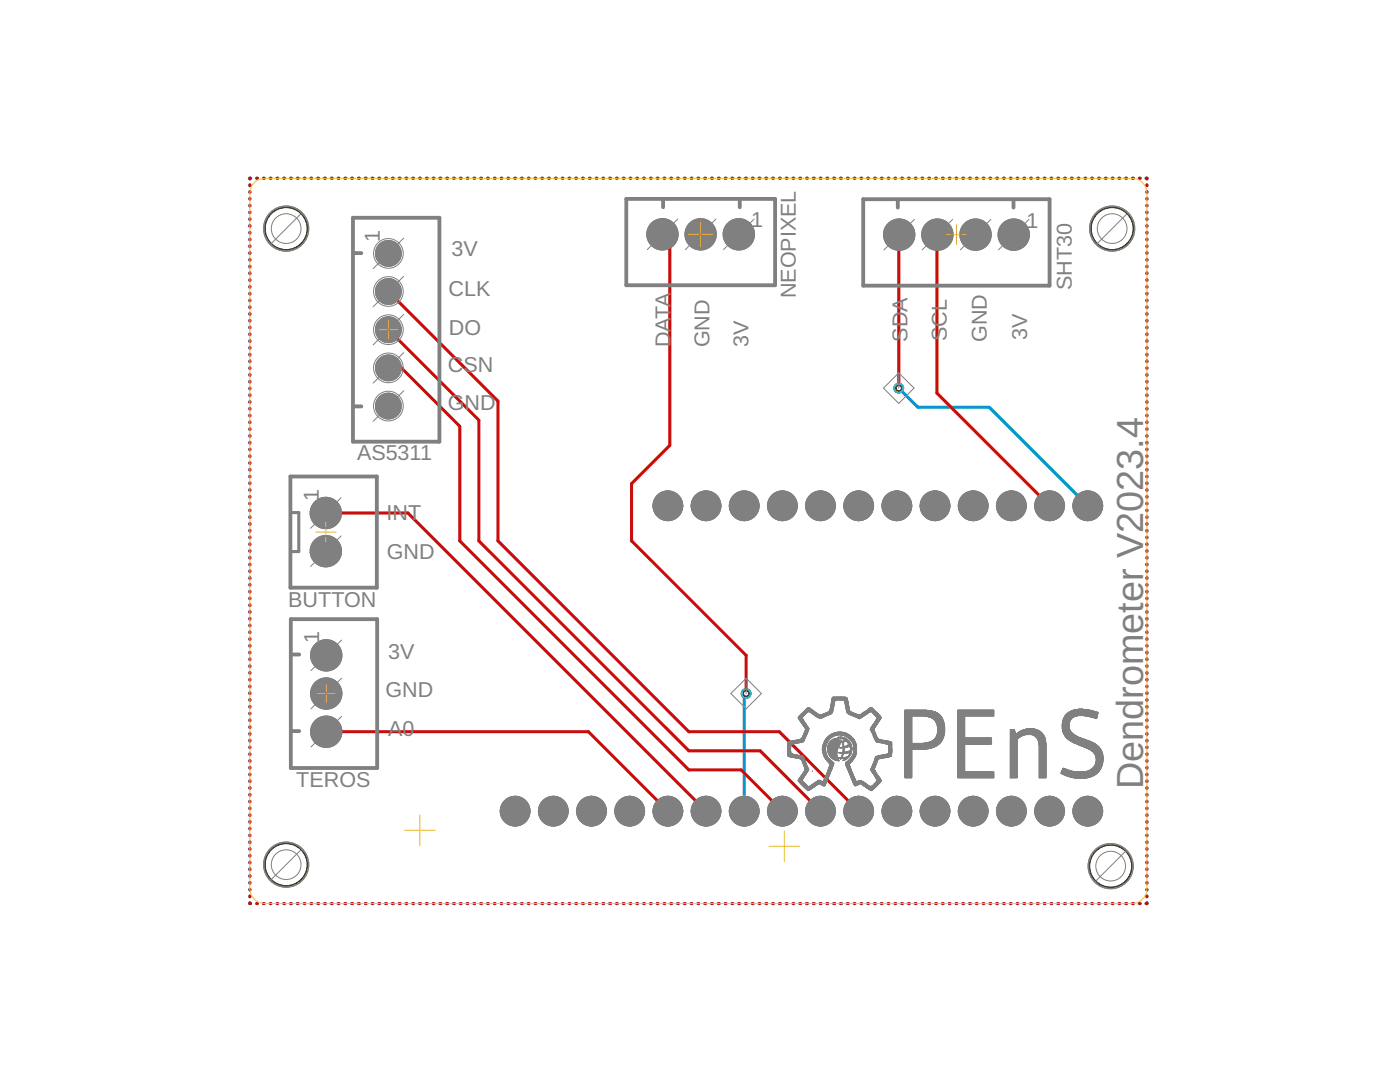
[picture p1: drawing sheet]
<svg xmlns="http://www.w3.org/2000/svg" width="279mm" height="216mm" viewBox="0 0 279 216" stroke-linecap="round" stroke-linejoin="round" font-family="sans-serif">
<defs><g id="words">
<text font-size="7.5" fill="#808080" x="228.1" y="157.4" transform="rotate(-90 228.1 157.4)">Dendrometer V2023.4</text>
<g font-size="4.3" fill="#808080">
<text x="149.9" y="45.3">1</text>
<text x="204.9" y="45.4">1</text>
<text x="75.8" y="48.2" transform="rotate(-90 75.8 48.2)">1</text>
<text x="90.1" y="51.1">3V</text>
<text x="89.5" y="59">CLK</text>
<text x="158.9" y="59.5" transform="rotate(-90 158.9 59.5)">NEOPIXEL</text>
<text x="213.9" y="57.9" transform="rotate(-90 213.9 57.9)">SHT30</text>
<text x="89.6" y="66.8">DO</text>
<text x="133.8" y="69.3" transform="rotate(-90 133.8 69.3)">DATA</text>
<text x="141.6" y="69.3" transform="rotate(-90 141.6 69.3)">GND</text>
<text x="149.4" y="69.3" transform="rotate(-90 149.4 69.3)">3V</text>
<text x="181.1" y="68.2" transform="rotate(-90 181.1 68.2)">SDA</text>
<text x="189" y="68.1" transform="rotate(-90 189 68.1)">SCL</text>
<text x="197" y="68.2" transform="rotate(-90 197 68.2)">GND</text>
<text x="205" y="67.9" transform="rotate(-90 205 67.9)">3V</text>
<text x="89.4" y="74.2">CSN</text>
<text x="89.4" y="81.8">GND</text>
<text x="71.3" y="91.8">AS5311</text>
<text x="63.6" y="100" transform="rotate(-90 63.6 100)">1</text>
<text x="77.2" y="103.8">INT</text>
<text x="77.2" y="111.5">GND</text>
<text x="57.5" y="121.2">BUTTON</text>
<text x="63.7" y="128.3" transform="rotate(-90 63.7 128.3)">1</text>
<text x="77.5" y="131.5">3V</text>
<text x="76.9" y="139.2">GND</text>
<text x="77.5" y="146.8">A0</text>
<text x="59.1" y="157">TEROS</text>
</g>
</g></defs>
<g fill="#808080" stroke="#808080" stroke-width=".2">
<circle cx="57.1" cy="172.5" r="4.5"/>
<circle cx="222" cy="45.6" r="4.5"/>
<circle cx="221.7" cy="172.8" r="4.5"/>
<circle cx="57.1" cy="45.6" r="4.5"/>
<circle cx="133.3" cy="100.9" r="2.96"/>
<circle cx="140.9" cy="100.9" r="2.96"/>
<circle cx="148.5" cy="100.9" r="2.96"/>
<circle cx="156.1" cy="100.9" r="2.96"/>
<circle cx="163.7" cy="100.9" r="2.96"/>
<circle cx="171.4" cy="100.9" r="2.96"/>
<circle cx="179" cy="100.9" r="2.96"/>
<circle cx="186.6" cy="100.9" r="2.96"/>
<circle cx="194.2" cy="100.9" r="2.96"/>
<circle cx="201.8" cy="100.9" r="2.96"/>
<circle cx="209.5" cy="100.9" r="2.96"/>
<circle cx="217.1" cy="100.9" r="2.96"/>
<circle cx="133.3" cy="161.9" r="2.96"/>
<circle cx="140.9" cy="161.9" r="2.96"/>
<circle cx="148.5" cy="161.9" r="2.96"/>
<circle cx="156.1" cy="161.9" r="2.96"/>
<circle cx="163.7" cy="161.9" r="2.96"/>
<circle cx="171.4" cy="161.9" r="2.96"/>
<circle cx="179" cy="161.9" r="2.96"/>
<circle cx="186.6" cy="161.9" r="2.96"/>
<circle cx="194.2" cy="161.9" r="2.96"/>
<circle cx="201.8" cy="161.9" r="2.96"/>
<circle cx="209.5" cy="161.9" r="2.96"/>
<circle cx="217.1" cy="161.9" r="2.96"/>
<circle cx="125.7" cy="161.9" r="2.96"/>
<circle cx="118" cy="161.9" r="2.96"/>
<circle cx="110.4" cy="161.9" r="2.96"/>
<circle cx="102.8" cy="161.9" r="2.96"/>
<circle cx="65" cy="110" r="3.1"/>
<circle cx="65" cy="102.4" r="3.1"/>
<circle cx="132.2" cy="46.8" r="3.1"/>
<circle cx="139.8" cy="46.8" r="3.1"/>
<circle cx="147.4" cy="46.8" r="3.1"/>
<circle cx="187.1" cy="46.8" r="3.1"/>
<circle cx="194.7" cy="46.8" r="3.1"/>
<circle cx="202.3" cy="46.8" r="3.1"/>
<circle cx="179.5" cy="46.8" r="3.1"/>
<circle cx="77.5" cy="65.8" r="2.58"/>
<circle cx="77.5" cy="58.2" r="2.58"/>
<circle cx="77.5" cy="50.6" r="2.58"/>
<circle cx="77.5" cy="73.4" r="2.58"/>
<circle cx="77.5" cy="81" r="2.58"/>
<circle cx="65.1" cy="146" r="3.1"/>
<circle cx="65.1" cy="138.4" r="3.1"/>
<circle cx="65.1" cy="130.8" r="3.1"/>
</g>
<g fill="none" stroke="#0696d7" stroke-width=".61">
<path d="M49.9 36.9v.2M49.9 38.2v.2M49.9 39.6v.2M50 35.6h-.1v.1M51.2 35.6h.2M52.6 35.6h.1M53.9 35.6h.2M55.3 35.6h.1M56.6 35.6h.2M58 35.6h.1M59.4 35.6h.1M60.7 35.6h.2"/>
<path d="M62.1 35.6h.1M63.4 35.6h.2M64.8 35.6h.1M66.1 35.6h.2M67.5 35.6h.1M68.8 35.6h.2M70.2 35.6h.2M71.5 35.6h.2M72.9 35.6h.2M74.3 35.6h.1M75.6 35.6h.2M77 35.6h.1"/>
<path d="M78.3 35.6h.2M79.7 35.6h.1M81 35.6h.2M82.4 35.6h.1M83.7 35.6h.2M85.1 35.6h.2M86.4 35.6h.2M87.8 35.6h.2M89.2 35.6h.1M90.5 35.6h.2M91.9 35.6h.1M93.2 35.6h.2"/>
<path d="M94.6 35.6h.1M95.9 35.6h.2M97.3 35.6h.2M98.7 35.6h.1M100 35.6h.2M101.4 35.6h.1M102.7 35.6h.2M104.1 35.6h.1M105.4 35.6h.2M106.8 35.6h.1M108.1 35.6h.2M109.5 35.6h.1"/>
<path d="M110.8 35.6h.2M112.2 35.6h.2M113.6 35.6h.1M114.9 35.6h.2M116.3 35.6h.1M117.6 35.6h.2M119 35.6h.1M120.3 35.6h.2M121.7 35.6h.1M123 35.6h.2M124.4 35.6h.1M125.8 35.6h.1"/>
<path d="M127.1 35.6h.2M128.5 35.6h.1M129.8 35.6h.2M131.2 35.6h.1M132.5 35.6h.2M133.9 35.6h.1M135.2 35.6h.2M136.6 35.6h.1M137.9 35.6h.2M139.3 35.6h.1M140.7 35.6h.1M142 35.6h.2"/>
<path d="M143.4 35.6h.1M144.7 35.6h.2M146.1 35.6h.1M147.4 35.6h.2M148.8 35.6h.1M150.1 35.6h.2M151.5 35.6h.2M152.8 35.6h.2M154.2 35.6h.2M155.6 35.6h.1M156.9 35.6h.2M158.3 35.6h.1"/>
<path d="M159.6 35.6h.2M161 35.6h.1M162.3 35.6h.2M163.7 35.6h.2M165 35.6h.2M166.4 35.6h.2M167.7 35.6h.2M169.1 35.6h.2M170.5 35.6h.1M171.8 35.6h.2M173.2 35.6h.1M174.5 35.6h.2"/>
<path d="M175.9 35.6h.1M177.2 35.6h.2M178.6 35.6h.2M180 35.6h.1M181.3 35.6h.2M182.7 35.6h.1M184 35.6h.2M185.4 35.6h.1M186.7 35.6h.2M188.1 35.6h.1M189.4 35.6h.2M190.8 35.6h.1"/>
<path d="M192.2 35.6h.1M193.5 35.6h.2M194.9 35.6h.1M196.2 35.6h.2M197.6 35.6h.1M198.9 35.6h.2M200.3 35.6h.1M201.6 35.6h.2M203 35.6h.1M204.3 35.6h.2M205.7 35.6h.1M207.1 35.6h.1"/>
<path d="M208.4 35.6h.2M209.8 35.6h.1M211.1 35.6h.2M212.5 35.6h.1M213.8 35.6h.2M215.2 35.6h.1M216.5 35.6h.2M217.9 35.6h.1M219.2 35.6h.2M220.6 35.6h.1M222 35.6h.1M223.3 35.6h.2"/>
<path d="M224.7 35.6h.1M226 35.6h.2M227.4 35.6h.1M228.7 35.6h.2v.1M228.9 36.9v.2M228.9 38.2v.2M228.9 39.6v.2M49.9 41v.1M49.9 42.3v.2M49.9 43.7v.1M49.9 45v.2M49.9 46.4v.1"/>
<path d="M49.9 47.7v.2M49.9 49.1v.1M49.9 50.4v.2M49.9 51.8v.1M49.9 53.1v.2M49.9 54.5v.1M49.9 55.8v.2M49.9 57.2v.1M49.9 58.5v.2M49.9 59.9v.1M228.9 41v.1M228.9 42.3v.2"/>
<path d="M228.9 43.7v.1M228.9 45v.2M228.9 46.4v.1M228.9 47.7v.2M228.9 49.1v.1M228.9 50.4v.2M228.9 51.8v.1M228.9 53.1v.2M228.9 54.5v.1M228.9 55.8v.2M228.9 57.2v.1M228.9 58.5v.2"/>
<path d="M228.9 59.9v.1M49.9 61.2v.2M49.9 62.6v.1M49.9 63.9v.2M49.9 65.3v.1M49.9 66.6v.2M49.9 68v.1M49.9 69.3v.2M49.9 70.7v.1M49.9 72v.2M49.9 73.4v.1M49.9 74.7v.2"/>
<path d="M49.9 76.1v.1M49.9 77.4v.2M49.9 78.8v.2M179.4 77.4l3.8 3.9h14.2l19.7 19.6M228.9 61.2v.2M228.9 62.6v.1M228.9 63.9v.2M228.9 65.3v.1M228.9 66.6v.2M228.9 68v.1M228.9 69.3v.2M228.9 70.7v.1"/>
<path d="M228.9 72v.2M228.9 73.4v.1M228.9 74.7v.2M228.9 76.1v.1M228.9 77.4v.2M228.9 78.8v.2M49.9 80.1v.2M49.9 81.5v.1M49.9 82.8v.2M49.9 84.2v.1M49.9 85.6v.1M49.9 86.9v.2"/>
<path d="M49.9 88.2v.2M49.9 89.6v.1M49.9 91v.1M49.9 92.3v.2M49.9 93.7v.1M49.9 95v.2M49.9 96.4v.1M49.9 97.7v.2M49.9 99.1v.1M228.9 80.1v.2M228.9 81.5v.1M228.9 82.8v.2"/>
<path d="M228.9 84.2v.1M228.9 85.6v.1M228.9 86.9v.2M228.9 88.2v.2M228.9 89.6v.1M228.9 91v.1M228.9 92.3v.2M228.9 93.7v.1M228.9 95v.2M228.9 96.4v.1M228.9 97.7v.2M228.9 99.1v.1"/>
<path d="M49.9 100.4v.2M49.9 101.8v.1M49.9 103.1v.2M49.9 104.5v.1M49.9 105.8v.2M49.9 107.2v.1M49.9 108.5v.2M49.9 109.9v.1M49.9 111.2v.2M49.9 112.6v.1M49.9 113.9v.2M49.9 115.3v.1"/>
<path d="M49.9 116.6v.2M49.9 118v.1M49.9 119.3v.2M228.9 100.4v.2M228.9 101.8v.1M228.9 103.1v.2M228.9 104.5v.1M228.9 105.8v.2M228.9 107.2v.1M228.9 108.5v.2M228.9 109.9v.1M228.9 111.2v.2"/>
<path d="M228.9 112.6v.1M228.9 113.9v.2M228.9 115.3v.1M228.9 116.6v.2M228.9 118v.1M228.9 119.3v.2M49.9 120.7v.1M49.9 122v.2M49.9 123.4v.1M49.9 124.7v.2M49.9 126.1v.1M49.9 127.4v.2"/>
<path d="M49.9 128.8v.1M49.9 130.1v.2M49.9 131.5v.1M49.9 132.8v.2M49.9 134.2v.1M49.9 135.6v.1M49.9 136.9v.2M49.9 138.2v.2M49.9 139.6v.1M148.9 138.4l-.4 .4v23.1M228.9 120.7v.1M228.9 122v.2"/>
<path d="M228.9 123.4v.1M228.9 124.7v.2M228.9 126.1v.1M228.9 127.4v.2M228.9 128.8v.1M228.9 130.1v.2M228.9 131.5v.1M228.9 132.8v.2M228.9 134.2v.1M228.9 135.6v.1M228.9 136.9v.2M228.9 138.2v.2"/>
<path d="M228.9 139.6v.1M49.9 140.9v.2M49.9 142.3v.2M49.9 143.7v.1M49.9 145v.2M49.9 146.4v.1M49.9 147.7v.2M49.9 149.1v.1M49.9 150.4v.2M49.9 151.8v.1M49.9 153.1v.2M49.9 154.5v.1"/>
<path d="M49.9 155.8v.2M49.9 157.2v.1M49.9 158.5v.2M49.9 159.9v.1M228.9 140.9v.2M228.9 142.3v.2M228.9 143.7v.1M228.9 145v.2M228.9 146.4v.1M228.9 147.7v.2M228.9 149.1v.1M228.9 150.4v.2"/>
<path d="M228.9 151.8v.1M228.9 153.1v.2M228.9 154.5v.1M228.9 155.8v.2M228.9 157.2v.1M228.9 158.5v.2M228.9 159.9v.1M49.9 161.2v.2M49.9 162.6v.1M49.9 163.9v.2M49.9 165.3v.1M49.9 166.6v.2"/>
<path d="M49.9 168v.1M49.9 169.3v.2M49.9 170.7v.1M49.9 172v.2M49.9 173.4v.1M49.9 174.7v.2M49.9 176.1v.1M49.9 177.4v.2M49.9 178.8v.1M228.9 161.2v.2M228.9 162.6v.1M228.9 163.9v.2"/>
<path d="M228.9 165.3v.1M228.9 166.6v.2M228.9 168v.1M228.9 169.3v.2M228.9 170.7v.1M228.9 172v.2M228.9 173.4v.1M228.9 174.7v.2M228.9 176.1v.1M228.9 177.4v.2M228.9 178.8v.1M49.9 180.1v.2h.1"/>
<path d="M51.2 180.3h.2M52.6 180.3h.1M53.9 180.3h.2M55.3 180.3h.1M56.6 180.3h.2M58 180.3h.1M59.4 180.3h.1M60.7 180.3h.2M62.1 180.3h.1M63.4 180.3h.2M64.8 180.3h.1M66.1 180.3h.2"/>
<path d="M67.5 180.3h.1M68.8 180.3h.2M70.2 180.3h.2M71.5 180.3h.2M72.9 180.3h.2M74.3 180.3h.1M75.6 180.3h.2M77 180.3h.1M78.3 180.3h.2M79.7 180.3h.1M81 180.3h.2M82.4 180.3h.1"/>
<path d="M83.7 180.3h.2M85.1 180.3h.2M86.4 180.3h.2M87.8 180.3h.2M89.2 180.3h.1M90.5 180.3h.2M91.9 180.3h.1M93.2 180.3h.2M94.6 180.3h.1M95.9 180.3h.2M97.3 180.3h.2M98.7 180.3h.1"/>
<path d="M100 180.3h.2M101.4 180.3h.1M102.7 180.3h.2M104.1 180.3h.1M105.4 180.3h.2M106.8 180.3h.1M108.1 180.3h.2M109.5 180.3h.1M110.8 180.3h.2M112.2 180.3h.2M113.6 180.3h.1M114.9 180.3h.2"/>
<path d="M116.3 180.3h.1M117.6 180.3h.2M119 180.3h.1M120.3 180.3h.2M121.7 180.3h.1M123 180.3h.2M124.4 180.3h.1M125.8 180.3h.1M127.1 180.3h.2M128.5 180.3h.1M129.8 180.3h.2M131.2 180.3h.1"/>
<path d="M132.5 180.3h.2M133.9 180.3h.1M135.2 180.3h.2M136.6 180.3h.1M137.9 180.3h.2M139.3 180.3h.1M140.7 180.3h.1M142 180.3h.2M143.4 180.3h.1M144.7 180.3h.2M146.1 180.3h.1M147.4 180.3h.2"/>
<path d="M148.8 180.3h.1M150.1 180.3h.2M151.5 180.3h.2M152.8 180.3h.2M154.2 180.3h.2M155.6 180.3h.1M156.9 180.3h.2M158.3 180.3h.1M159.6 180.3h.2M161 180.3h.1M162.3 180.3h.2M163.7 180.3h.2"/>
<path d="M165 180.3h.2M166.4 180.3h.2M167.7 180.3h.2M169.1 180.3h.2M170.5 180.3h.1M171.8 180.3h.2M173.2 180.3h.1M174.5 180.3h.2M175.9 180.3h.1M177.2 180.3h.2M178.6 180.3h.2M180 180.3h.1"/>
<path d="M181.3 180.3h.2M182.7 180.3h.1M184 180.3h.2M185.4 180.3h.1M186.7 180.3h.2M188.1 180.3h.1M189.4 180.3h.2M190.8 180.3h.1M192.2 180.3h.1M193.5 180.3h.2M194.9 180.3h.1M196.2 180.3h.2"/>
<path d="M197.6 180.3h.1M198.9 180.3h.2M200.3 180.3h.1M201.6 180.3h.2M203 180.3h.1M204.3 180.3h.2M205.7 180.3h.1M207.1 180.3h.1M208.4 180.3h.2M209.8 180.3h.1M211.1 180.3h.2M212.5 180.3h.1"/>
<path d="M213.8 180.3h.2M215.2 180.3h.1M216.5 180.3h.2M217.9 180.3h.1M219.2 180.3h.2M220.6 180.3h.1M222 180.3h.1M223.3 180.3h.2M224.7 180.3h.1M226 180.3h.2M227.4 180.3h.1M228.9 180.1v.2h-.2"/>
</g>
<circle cx="133.3" cy="100.9" r="2.67" fill="#0dab76" stroke="#0dab76" stroke-width=".2"/>
<circle cx="133.3" cy="100.9" r="1.5" fill="#fff" stroke="#000" stroke-width=".2"/>
<circle cx="140.9" cy="100.9" r="2.67" fill="#0dab76" stroke="#0dab76" stroke-width=".2"/>
<circle cx="140.9" cy="100.9" r="1.5" fill="#fff" stroke="#000" stroke-width=".2"/>
<circle cx="148.5" cy="100.9" r="2.67" fill="#0dab76" stroke="#0dab76" stroke-width=".2"/>
<circle cx="148.5" cy="100.9" r="1.5" fill="#fff" stroke="#000" stroke-width=".2"/>
<circle cx="156.1" cy="100.9" r="2.67" fill="#0dab76" stroke="#0dab76" stroke-width=".2"/>
<circle cx="156.1" cy="100.9" r="1.5" fill="#fff" stroke="#000" stroke-width=".2"/>
<circle cx="163.7" cy="100.9" r="2.67" fill="#0dab76" stroke="#0dab76" stroke-width=".2"/>
<circle cx="163.7" cy="100.9" r="1.5" fill="#fff" stroke="#000" stroke-width=".2"/>
<circle cx="171.4" cy="100.9" r="2.67" fill="#0dab76" stroke="#0dab76" stroke-width=".2"/>
<circle cx="171.4" cy="100.9" r="1.5" fill="#fff" stroke="#000" stroke-width=".2"/>
<circle cx="179" cy="100.9" r="2.67" fill="#0dab76" stroke="#0dab76" stroke-width=".2"/>
<circle cx="179" cy="100.9" r="1.5" fill="#fff" stroke="#000" stroke-width=".2"/>
<circle cx="186.6" cy="100.9" r="2.67" fill="#0dab76" stroke="#0dab76" stroke-width=".2"/>
<circle cx="186.6" cy="100.9" r="1.5" fill="#fff" stroke="#000" stroke-width=".2"/>
<circle cx="194.2" cy="100.9" r="2.67" fill="#0dab76" stroke="#0dab76" stroke-width=".2"/>
<circle cx="194.2" cy="100.9" r="1.5" fill="#fff" stroke="#000" stroke-width=".2"/>
<circle cx="201.8" cy="100.9" r="2.67" fill="#0dab76" stroke="#0dab76" stroke-width=".2"/>
<circle cx="201.8" cy="100.9" r="1.5" fill="#fff" stroke="#000" stroke-width=".2"/>
<circle cx="209.5" cy="100.9" r="2.67" fill="#0dab76" stroke="#0dab76" stroke-width=".2"/>
<circle cx="209.5" cy="100.9" r="1.5" fill="#fff" stroke="#000" stroke-width=".2"/>
<circle cx="217.1" cy="100.9" r="2.67" fill="#0dab76" stroke="#0dab76" stroke-width=".2"/>
<circle cx="217.1" cy="100.9" r="1.5" fill="#fff" stroke="#000" stroke-width=".2"/>
<circle cx="133.3" cy="161.9" r="2.67" fill="#0dab76" stroke="#0dab76" stroke-width=".2"/>
<circle cx="133.3" cy="161.9" r="1.5" fill="#fff" stroke="#000" stroke-width=".2"/>
<circle cx="140.9" cy="161.9" r="2.67" fill="#0dab76" stroke="#0dab76" stroke-width=".2"/>
<circle cx="140.9" cy="161.9" r="1.5" fill="#fff" stroke="#000" stroke-width=".2"/>
<circle cx="148.5" cy="161.9" r="2.67" fill="#0dab76" stroke="#0dab76" stroke-width=".2"/>
<circle cx="148.5" cy="161.9" r="1.5" fill="#fff" stroke="#000" stroke-width=".2"/>
<circle cx="156.1" cy="161.9" r="2.67" fill="#0dab76" stroke="#0dab76" stroke-width=".2"/>
<circle cx="156.1" cy="161.9" r="1.5" fill="#fff" stroke="#000" stroke-width=".2"/>
<circle cx="163.7" cy="161.9" r="2.67" fill="#0dab76" stroke="#0dab76" stroke-width=".2"/>
<circle cx="163.7" cy="161.9" r="1.5" fill="#fff" stroke="#000" stroke-width=".2"/>
<circle cx="171.4" cy="161.9" r="2.67" fill="#0dab76" stroke="#0dab76" stroke-width=".2"/>
<circle cx="171.4" cy="161.9" r="1.5" fill="#fff" stroke="#000" stroke-width=".2"/>
<circle cx="179" cy="161.9" r="2.67" fill="#0dab76" stroke="#0dab76" stroke-width=".2"/>
<circle cx="179" cy="161.9" r="1.5" fill="#fff" stroke="#000" stroke-width=".2"/>
<circle cx="186.6" cy="161.9" r="2.67" fill="#0dab76" stroke="#0dab76" stroke-width=".2"/>
<circle cx="186.6" cy="161.9" r="1.5" fill="#fff" stroke="#000" stroke-width=".2"/>
<circle cx="194.2" cy="161.9" r="2.67" fill="#0dab76" stroke="#0dab76" stroke-width=".2"/>
<circle cx="194.2" cy="161.9" r="1.5" fill="#fff" stroke="#000" stroke-width=".2"/>
<circle cx="201.8" cy="161.9" r="2.67" fill="#0dab76" stroke="#0dab76" stroke-width=".2"/>
<circle cx="201.8" cy="161.9" r="1.5" fill="#fff" stroke="#000" stroke-width=".2"/>
<circle cx="209.5" cy="161.9" r="2.67" fill="#0dab76" stroke="#0dab76" stroke-width=".2"/>
<circle cx="209.5" cy="161.9" r="1.5" fill="#fff" stroke="#000" stroke-width=".2"/>
<circle cx="217.1" cy="161.9" r="2.67" fill="#0dab76" stroke="#0dab76" stroke-width=".2"/>
<circle cx="217.1" cy="161.9" r="1.5" fill="#fff" stroke="#000" stroke-width=".2"/>
<circle cx="125.7" cy="161.9" r="2.67" fill="#0dab76" stroke="#0dab76" stroke-width=".2"/>
<circle cx="125.7" cy="161.9" r="1.5" fill="#fff" stroke="#000" stroke-width=".2"/>
<circle cx="118" cy="161.9" r="2.67" fill="#0dab76" stroke="#0dab76" stroke-width=".2"/>
<circle cx="118" cy="161.9" r="1.5" fill="#fff" stroke="#000" stroke-width=".2"/>
<circle cx="110.4" cy="161.9" r="2.67" fill="#0dab76" stroke="#0dab76" stroke-width=".2"/>
<circle cx="110.4" cy="161.9" r="1.5" fill="#fff" stroke="#000" stroke-width=".2"/>
<circle cx="102.8" cy="161.9" r="2.67" fill="#0dab76" stroke="#0dab76" stroke-width=".2"/>
<circle cx="102.8" cy="161.9" r="1.5" fill="#fff" stroke="#000" stroke-width=".2"/>
<circle cx="65" cy="110" r="2.82" fill="#0dab76" stroke="#0dab76" stroke-width=".2"/>
<circle cx="65" cy="110" r="1.52" fill="#fff" stroke="#000" stroke-width=".2"/>
<circle cx="65" cy="102.4" r="2.82" fill="#0dab76" stroke="#0dab76" stroke-width=".2"/>
<circle cx="65" cy="102.4" r="1.52" fill="#fff" stroke="#000" stroke-width=".2"/>
<circle cx="132.2" cy="46.8" r="2.82" fill="#0dab76" stroke="#0dab76" stroke-width=".2"/>
<circle cx="132.2" cy="46.8" r="1.52" fill="#fff" stroke="#000" stroke-width=".2"/>
<circle cx="139.8" cy="46.8" r="2.82" fill="#0dab76" stroke="#0dab76" stroke-width=".2"/>
<circle cx="139.8" cy="46.8" r="1.52" fill="#fff" stroke="#000" stroke-width=".2"/>
<circle cx="147.4" cy="46.8" r="2.82" fill="#0dab76" stroke="#0dab76" stroke-width=".2"/>
<circle cx="147.4" cy="46.8" r="1.52" fill="#fff" stroke="#000" stroke-width=".2"/>
<circle cx="187.1" cy="46.8" r="2.82" fill="#0dab76" stroke="#0dab76" stroke-width=".2"/>
<circle cx="187.1" cy="46.8" r="1.52" fill="#fff" stroke="#000" stroke-width=".2"/>
<circle cx="194.7" cy="46.8" r="2.82" fill="#0dab76" stroke="#0dab76" stroke-width=".2"/>
<circle cx="194.7" cy="46.8" r="1.52" fill="#fff" stroke="#000" stroke-width=".2"/>
<circle cx="202.3" cy="46.8" r="2.82" fill="#0dab76" stroke="#0dab76" stroke-width=".2"/>
<circle cx="202.3" cy="46.8" r="1.52" fill="#fff" stroke="#000" stroke-width=".2"/>
<circle cx="179.5" cy="46.8" r="2.82" fill="#0dab76" stroke="#0dab76" stroke-width=".2"/>
<circle cx="179.5" cy="46.8" r="1.52" fill="#fff" stroke="#000" stroke-width=".2"/>
<circle cx="77.5" cy="65.8" r="2.29" fill="#0dab76" stroke="#0dab76" stroke-width=".2"/>
<circle cx="77.5" cy="65.8" r="1.52" fill="#fff" stroke="#000" stroke-width=".2"/>
<circle cx="77.5" cy="58.2" r="2.29" fill="#0dab76" stroke="#0dab76" stroke-width=".2"/>
<circle cx="77.5" cy="58.2" r="1.52" fill="#fff" stroke="#000" stroke-width=".2"/>
<circle cx="77.5" cy="50.6" r="2.29" fill="#0dab76" stroke="#0dab76" stroke-width=".2"/>
<circle cx="77.5" cy="50.6" r="1.52" fill="#fff" stroke="#000" stroke-width=".2"/>
<circle cx="77.5" cy="73.4" r="2.29" fill="#0dab76" stroke="#0dab76" stroke-width=".2"/>
<circle cx="77.5" cy="73.4" r="1.52" fill="#fff" stroke="#000" stroke-width=".2"/>
<circle cx="77.5" cy="81" r="2.29" fill="#0dab76" stroke="#0dab76" stroke-width=".2"/>
<circle cx="77.5" cy="81" r="1.52" fill="#fff" stroke="#000" stroke-width=".2"/>
<circle cx="65.1" cy="146" r="2.82" fill="#0dab76" stroke="#0dab76" stroke-width=".2"/>
<circle cx="65.1" cy="146" r="1.52" fill="#fff" stroke="#000" stroke-width=".2"/>
<circle cx="65.1" cy="138.4" r="2.82" fill="#0dab76" stroke="#0dab76" stroke-width=".2"/>
<circle cx="65.1" cy="138.4" r="1.52" fill="#fff" stroke="#000" stroke-width=".2"/>
<circle cx="65.1" cy="130.8" r="2.82" fill="#0dab76" stroke="#0dab76" stroke-width=".2"/>
<circle cx="65.1" cy="130.8" r="1.52" fill="#fff" stroke="#000" stroke-width=".2"/>
<circle cx="179.4" cy="77.4" r=".97" fill="#0dab76" stroke="#0dab76" stroke-width=".2"/>
<circle cx="179.4" cy="77.4" r=".53" fill="#fff" stroke="#000" stroke-width=".2"/>
<circle cx="148.9" cy="138.4" r=".97" fill="#0dab76" stroke="#0dab76" stroke-width=".2"/>
<circle cx="148.9" cy="138.4" r=".53" fill="#fff" stroke="#000" stroke-width=".2"/>
<g fill="none" stroke="#c90d0c" stroke-width=".61">
<path d="M49.9 36.9v.2M49.9 38.2v.2M49.9 39.6v.2M50 35.6h-.1v.1M51.2 35.6h.2M52.6 35.6h.1M53.9 35.6h.2M55.3 35.6h.1M56.6 35.6h.2M58 35.6h.1M59.4 35.6h.1M60.7 35.6h.2"/>
<path d="M62.1 35.6h.1M63.4 35.6h.2M64.8 35.6h.1M66.1 35.6h.2M67.5 35.6h.1M68.8 35.6h.2M70.2 35.6h.2M71.5 35.6h.2M72.9 35.6h.2M74.3 35.6h.1M75.6 35.6h.2M77 35.6h.1"/>
<path d="M78.3 35.6h.2M79.7 35.6h.1M81 35.6h.2M82.4 35.6h.1M83.7 35.6h.2M85.1 35.6h.2M86.4 35.6h.2M87.8 35.6h.2M89.2 35.6h.1M90.5 35.6h.2M91.9 35.6h.1M93.2 35.6h.2"/>
<path d="M94.6 35.6h.1M95.9 35.6h.2M97.3 35.6h.2M98.7 35.6h.1M100 35.6h.2M101.4 35.6h.1M102.7 35.6h.2M104.1 35.6h.1M105.4 35.6h.2M106.8 35.6h.1M108.1 35.6h.2M109.5 35.6h.1"/>
<path d="M110.8 35.6h.2M112.2 35.6h.2M113.6 35.6h.1M114.9 35.6h.2M116.3 35.6h.1M117.6 35.6h.2M119 35.6h.1M120.3 35.6h.2M121.7 35.6h.1M123 35.6h.2M124.4 35.6h.1M125.8 35.6h.1"/>
<path d="M127.1 35.6h.2M128.5 35.6h.1M129.8 35.6h.2M131.2 35.6h.1M132.5 35.6h.2M133.9 35.6h.1M135.2 35.6h.2M136.6 35.6h.1M137.9 35.6h.2M139.3 35.6h.1M140.7 35.6h.1M142 35.6h.2"/>
<path d="M143.4 35.6h.1M144.7 35.6h.2M146.1 35.6h.1M147.4 35.6h.2M148.8 35.6h.1M150.1 35.6h.2M151.5 35.6h.2M152.8 35.6h.2M154.2 35.6h.2M155.6 35.6h.1M156.9 35.6h.2M158.3 35.6h.1"/>
<path d="M159.6 35.6h.2M161 35.6h.1M162.3 35.6h.2M163.7 35.6h.2M165 35.6h.2M166.4 35.6h.2M167.7 35.6h.2M169.1 35.6h.2M170.5 35.6h.1M171.8 35.6h.2M173.2 35.6h.1M174.5 35.6h.2"/>
<path d="M175.9 35.6h.1M177.2 35.6h.2M178.6 35.6h.2M180 35.6h.1M181.3 35.6h.2M182.7 35.6h.1M184 35.6h.2M185.4 35.6h.1M186.7 35.6h.2M188.1 35.6h.1M189.4 35.6h.2M190.8 35.6h.1"/>
<path d="M192.2 35.6h.1M193.5 35.6h.2M194.9 35.6h.1M196.2 35.6h.2M197.6 35.6h.1M198.9 35.6h.2M200.3 35.6h.1M201.6 35.6h.2M203 35.6h.1M204.3 35.6h.2M205.7 35.6h.1M207.1 35.6h.1"/>
<path d="M208.4 35.6h.2M209.8 35.6h.1M211.1 35.6h.2M212.5 35.6h.1M213.8 35.6h.2M215.2 35.6h.1M216.5 35.6h.2M217.9 35.6h.1M219.2 35.6h.2M220.6 35.6h.1M222 35.6h.1M223.3 35.6h.2"/>
<path d="M224.7 35.6h.1M226 35.6h.2M227.4 35.6h.1M228.7 35.6h.2v.1M228.9 36.9v.2M228.9 38.2v.2M228.9 39.6v.2M49.9 41v.1M49.9 42.3v.2M49.9 43.7v.1M49.9 45v.2M49.9 46.4v.1"/>
<path d="M49.9 47.7v.2M49.9 49.1v.1M49.9 50.4v.2M49.9 51.8v.1M49.9 53.1v.2M49.9 54.5v.1M49.9 55.8v.2M49.9 57.2v.1M49.9 58.5v.2M49.9 59.9v.1M77.5 58.2l21.9 21.8v27.9l38.1 38.1h18l15.9 15.9M132.2 46.8l1.5 1.4v40.7l-7.7 7.6v11.4l22.9 22.9v7.6"/>
<path d="M179.5 46.8l-.1 30.6M187.1 46.8l-.1 31.6 22.5 22.5M228.9 41v.1M228.9 42.3v.2M228.9 43.7v.1M228.9 45v.2M228.9 46.4v.1M228.9 47.7v.2M228.9 49.1v.1M228.9 50.4v.2M228.9 51.8v.1M228.9 53.1v.2"/>
<path d="M228.9 54.5v.1M228.9 55.8v.2M228.9 57.2v.1M228.9 58.5v.2M228.9 59.9v.1M49.9 61.2v.2M49.9 62.6v.1M49.9 63.9v.2M49.9 65.3v.1M49.9 66.6v.2M49.9 68v.1M49.9 69.3v.2"/>
<path d="M49.9 70.7v.1M49.9 72v.2M49.9 73.4v.1M49.9 74.7v.2M49.9 76.1v.1M49.9 77.4v.2M49.9 78.8v.2M77.5 73.4h2.6l11.7 11.7v22.8l45.7 45.7h10.4l8.2 8.3M77.5 65.8l18.1 18v24.1l41.9 41.9h14.2l12 12.1M228.9 61.2v.2M228.9 62.6v.1M228.9 63.9v.2"/>
<path d="M228.9 65.3v.1M228.9 66.6v.2M228.9 68v.1M228.9 69.3v.2M228.9 70.7v.1M228.9 72v.2M228.9 73.4v.1M228.9 74.7v.2M228.9 76.1v.1M228.9 77.4v.2M228.9 78.8v.2M49.9 80.1v.2"/>
<path d="M49.9 81.5v.1M49.9 82.8v.2M49.9 84.2v.1M49.9 85.6v.1M49.9 86.9v.2M49.9 88.2v.2M49.9 89.6v.1M49.9 91v.1M49.9 92.3v.2M49.9 93.7v.1M49.9 95v.2M49.9 96.4v.1"/>
<path d="M49.9 97.7v.2M49.9 99.1v.1M228.9 80.1v.2M228.9 81.5v.1M228.9 82.8v.2M228.9 84.2v.1M228.9 85.6v.1M228.9 86.9v.2M228.9 88.2v.2M228.9 89.6v.1M228.9 91v.1M228.9 92.3v.2"/>
<path d="M228.9 93.7v.1M228.9 95v.2M228.9 96.4v.1M228.9 97.7v.2M228.9 99.1v.1M49.9 100.4v.2M49.9 101.8v.1M49.9 103.1v.2M49.9 104.5v.1M49.9 105.8v.2M49.9 107.2v.1M49.9 108.5v.2"/>
<path d="M49.9 109.9v.1M49.9 111.2v.2M49.9 112.6v.1M49.9 113.9v.2M49.9 115.3v.1M49.9 116.6v.2M49.9 118v.1M49.9 119.3v.2M65 102.4h16.4l59.5 59.5M228.9 100.4v.2M228.9 101.8v.1M228.9 103.1v.2"/>
<path d="M228.9 104.5v.1M228.9 105.8v.2M228.9 107.2v.1M228.9 108.5v.2M228.9 109.9v.1M228.9 111.2v.2M228.9 112.6v.1M228.9 113.9v.2M228.9 115.3v.1M228.9 116.6v.2M228.9 118v.1M228.9 119.3v.2"/>
<path d="M49.9 120.7v.1M49.9 122v.2M49.9 123.4v.1M49.9 124.7v.2M49.9 126.1v.1M49.9 127.4v.2M49.9 128.8v.1M49.9 130.1v.2M49.9 131.5v.1M49.9 132.8v.2M49.9 134.2v.1M49.9 135.6v.1"/>
<path d="M49.9 136.9v.2M49.9 138.2v.2M49.9 139.6v.1M228.9 120.7v.1M228.9 122v.2M228.9 123.4v.1M228.9 124.7v.2M228.9 126.1v.1M228.9 127.4v.2M228.9 128.8v.1M228.9 130.1v.2M228.9 131.5v.1"/>
<path d="M228.9 132.8v.2M228.9 134.2v.1M228.9 135.6v.1M228.9 136.9v.2M228.9 138.2v.2M228.9 139.6v.1M49.9 140.9v.2M49.9 142.3v.2M49.9 143.7v.1M49.9 145v.2M49.9 146.4v.1M49.9 147.7v.2"/>
<path d="M49.9 149.1v.1M49.9 150.4v.2M49.9 151.8v.1M49.9 153.1v.2M49.9 154.5v.1M49.9 155.8v.2M49.9 157.2v.1M49.9 158.5v.2M49.9 159.9v.1M65.1 146h52.3l15.9 15.9M228.9 140.9v.2M228.9 142.3v.2"/>
<path d="M228.9 143.7v.1M228.9 145v.2M228.9 146.4v.1M228.9 147.7v.2M228.9 149.1v.1M228.9 150.4v.2M228.9 151.8v.1M228.9 153.1v.2M228.9 154.5v.1M228.9 155.8v.2M228.9 157.2v.1M228.9 158.5v.2"/>
<path d="M228.9 159.9v.1M49.9 161.2v.2M49.9 162.6v.1M49.9 163.9v.2M49.9 165.3v.1M49.9 166.6v.2M49.9 168v.1M49.9 169.3v.2M49.9 170.7v.1M49.9 172v.2M49.9 173.4v.1M49.9 174.7v.2"/>
<path d="M49.9 176.1v.1M49.9 177.4v.2M49.9 178.8v.1M228.9 161.2v.2M228.9 162.6v.1M228.9 163.9v.2M228.9 165.3v.1M228.9 166.6v.2M228.9 168v.1M228.9 169.3v.2M228.9 170.7v.1M228.9 172v.2"/>
<path d="M228.9 173.4v.1M228.9 174.7v.2M228.9 176.1v.1M228.9 177.4v.2M228.9 178.8v.1M49.9 180.1v.2h.1M51.2 180.3h.2M52.6 180.3h.1M53.9 180.3h.2M55.3 180.3h.1M56.6 180.3h.2M58 180.3h.1"/>
<path d="M59.4 180.3h.1M60.7 180.3h.2M62.1 180.3h.1M63.4 180.3h.2M64.8 180.3h.1M66.1 180.3h.2M67.5 180.3h.1M68.8 180.3h.2M70.2 180.3h.2M71.5 180.3h.2M72.9 180.3h.2M74.3 180.3h.1"/>
<path d="M75.6 180.3h.2M77 180.3h.1M78.3 180.3h.2M79.7 180.3h.1M81 180.3h.2M82.4 180.3h.1M83.7 180.3h.2M85.1 180.3h.2M86.4 180.3h.2M87.8 180.3h.2M89.2 180.3h.1M90.5 180.3h.2"/>
<path d="M91.9 180.3h.1M93.2 180.3h.2M94.6 180.3h.1M95.9 180.3h.2M97.3 180.3h.2M98.7 180.3h.1M100 180.3h.2M101.4 180.3h.1M102.7 180.3h.2M104.1 180.3h.1M105.4 180.3h.2M106.8 180.3h.1"/>
<path d="M108.1 180.3h.2M109.5 180.3h.1M110.8 180.3h.2M112.2 180.3h.2M113.6 180.3h.1M114.9 180.3h.2M116.3 180.3h.1M117.6 180.3h.2M119 180.3h.1M120.3 180.3h.2M121.7 180.3h.1M123 180.3h.2"/>
<path d="M124.4 180.3h.1M125.8 180.3h.1M127.1 180.3h.2M128.5 180.3h.1M129.8 180.3h.2M131.2 180.3h.1M132.5 180.3h.2M133.9 180.3h.1M135.2 180.3h.2M136.6 180.3h.1M137.9 180.3h.2M139.3 180.3h.1"/>
<path d="M140.7 180.3h.1M142 180.3h.2M143.4 180.3h.1M144.7 180.3h.2M146.1 180.3h.1M147.4 180.3h.2M148.8 180.3h.1M150.1 180.3h.2M151.5 180.3h.2M152.8 180.3h.2M154.2 180.3h.2M155.6 180.3h.1"/>
<path d="M156.9 180.3h.2M158.3 180.3h.1M159.6 180.3h.2M161 180.3h.1M162.3 180.3h.2M163.7 180.3h.2M165 180.3h.2M166.4 180.3h.2M167.7 180.3h.2M169.1 180.3h.2M170.5 180.3h.1M171.8 180.3h.2"/>
<path d="M173.2 180.3h.1M174.5 180.3h.2M175.9 180.3h.1M177.2 180.3h.2M178.6 180.3h.2M180 180.3h.1M181.3 180.3h.2M182.7 180.3h.1M184 180.3h.2M185.4 180.3h.1M186.7 180.3h.2M188.1 180.3h.1"/>
<path d="M189.4 180.3h.2M190.8 180.3h.1M192.2 180.3h.1M193.5 180.3h.2M194.9 180.3h.1M196.2 180.3h.2M197.6 180.3h.1M198.9 180.3h.2M200.3 180.3h.1M201.6 180.3h.2M203 180.3h.1M204.3 180.3h.2"/>
<path d="M205.7 180.3h.1M207.1 180.3h.1M208.4 180.3h.2M209.8 180.3h.1M211.1 180.3h.2M212.5 180.3h.1M213.8 180.3h.2M215.2 180.3h.1M216.5 180.3h.2M217.9 180.3h.1M219.2 180.3h.2M220.6 180.3h.1"/>
<path d="M222 180.3h.1M223.3 180.3h.2M224.7 180.3h.1M226 180.3h.2M227.4 180.3h.1M228.9 180.1v.2h-.2"/>
</g>
<circle cx="133.3" cy="100.9" r="2.67" fill="#0dab76" stroke="#0dab76" stroke-width=".2"/>
<circle cx="133.3" cy="100.9" r="1.5" fill="#fff" stroke="#000" stroke-width=".2"/>
<circle cx="140.9" cy="100.9" r="2.67" fill="#0dab76" stroke="#0dab76" stroke-width=".2"/>
<circle cx="140.9" cy="100.9" r="1.5" fill="#fff" stroke="#000" stroke-width=".2"/>
<circle cx="148.5" cy="100.9" r="2.67" fill="#0dab76" stroke="#0dab76" stroke-width=".2"/>
<circle cx="148.5" cy="100.9" r="1.5" fill="#fff" stroke="#000" stroke-width=".2"/>
<circle cx="156.1" cy="100.9" r="2.67" fill="#0dab76" stroke="#0dab76" stroke-width=".2"/>
<circle cx="156.1" cy="100.9" r="1.5" fill="#fff" stroke="#000" stroke-width=".2"/>
<circle cx="163.7" cy="100.9" r="2.67" fill="#0dab76" stroke="#0dab76" stroke-width=".2"/>
<circle cx="163.7" cy="100.9" r="1.5" fill="#fff" stroke="#000" stroke-width=".2"/>
<circle cx="171.4" cy="100.9" r="2.67" fill="#0dab76" stroke="#0dab76" stroke-width=".2"/>
<circle cx="171.4" cy="100.9" r="1.5" fill="#fff" stroke="#000" stroke-width=".2"/>
<circle cx="179" cy="100.9" r="2.67" fill="#0dab76" stroke="#0dab76" stroke-width=".2"/>
<circle cx="179" cy="100.9" r="1.5" fill="#fff" stroke="#000" stroke-width=".2"/>
<circle cx="186.6" cy="100.9" r="2.67" fill="#0dab76" stroke="#0dab76" stroke-width=".2"/>
<circle cx="186.6" cy="100.9" r="1.5" fill="#fff" stroke="#000" stroke-width=".2"/>
<circle cx="194.2" cy="100.9" r="2.67" fill="#0dab76" stroke="#0dab76" stroke-width=".2"/>
<circle cx="194.2" cy="100.9" r="1.5" fill="#fff" stroke="#000" stroke-width=".2"/>
<circle cx="201.8" cy="100.9" r="2.67" fill="#0dab76" stroke="#0dab76" stroke-width=".2"/>
<circle cx="201.8" cy="100.9" r="1.5" fill="#fff" stroke="#000" stroke-width=".2"/>
<circle cx="209.5" cy="100.9" r="2.67" fill="#0dab76" stroke="#0dab76" stroke-width=".2"/>
<circle cx="209.5" cy="100.9" r="1.5" fill="#fff" stroke="#000" stroke-width=".2"/>
<circle cx="217.1" cy="100.9" r="2.67" fill="#0dab76" stroke="#0dab76" stroke-width=".2"/>
<circle cx="217.1" cy="100.9" r="1.5" fill="#fff" stroke="#000" stroke-width=".2"/>
<circle cx="133.3" cy="161.9" r="2.67" fill="#0dab76" stroke="#0dab76" stroke-width=".2"/>
<circle cx="133.3" cy="161.9" r="1.5" fill="#fff" stroke="#000" stroke-width=".2"/>
<circle cx="140.9" cy="161.9" r="2.67" fill="#0dab76" stroke="#0dab76" stroke-width=".2"/>
<circle cx="140.9" cy="161.9" r="1.5" fill="#fff" stroke="#000" stroke-width=".2"/>
<circle cx="148.5" cy="161.9" r="2.67" fill="#0dab76" stroke="#0dab76" stroke-width=".2"/>
<circle cx="148.5" cy="161.9" r="1.5" fill="#fff" stroke="#000" stroke-width=".2"/>
<circle cx="156.1" cy="161.9" r="2.67" fill="#0dab76" stroke="#0dab76" stroke-width=".2"/>
<circle cx="156.1" cy="161.9" r="1.5" fill="#fff" stroke="#000" stroke-width=".2"/>
<circle cx="163.7" cy="161.9" r="2.67" fill="#0dab76" stroke="#0dab76" stroke-width=".2"/>
<circle cx="163.7" cy="161.9" r="1.5" fill="#fff" stroke="#000" stroke-width=".2"/>
<circle cx="171.4" cy="161.9" r="2.67" fill="#0dab76" stroke="#0dab76" stroke-width=".2"/>
<circle cx="171.4" cy="161.9" r="1.5" fill="#fff" stroke="#000" stroke-width=".2"/>
<circle cx="179" cy="161.9" r="2.67" fill="#0dab76" stroke="#0dab76" stroke-width=".2"/>
<circle cx="179" cy="161.9" r="1.5" fill="#fff" stroke="#000" stroke-width=".2"/>
<circle cx="186.6" cy="161.9" r="2.67" fill="#0dab76" stroke="#0dab76" stroke-width=".2"/>
<circle cx="186.6" cy="161.9" r="1.5" fill="#fff" stroke="#000" stroke-width=".2"/>
<circle cx="194.2" cy="161.9" r="2.67" fill="#0dab76" stroke="#0dab76" stroke-width=".2"/>
<circle cx="194.2" cy="161.9" r="1.5" fill="#fff" stroke="#000" stroke-width=".2"/>
<circle cx="201.8" cy="161.9" r="2.67" fill="#0dab76" stroke="#0dab76" stroke-width=".2"/>
<circle cx="201.8" cy="161.9" r="1.5" fill="#fff" stroke="#000" stroke-width=".2"/>
<circle cx="209.5" cy="161.9" r="2.67" fill="#0dab76" stroke="#0dab76" stroke-width=".2"/>
<circle cx="209.5" cy="161.9" r="1.5" fill="#fff" stroke="#000" stroke-width=".2"/>
<circle cx="217.1" cy="161.9" r="2.67" fill="#0dab76" stroke="#0dab76" stroke-width=".2"/>
<circle cx="217.1" cy="161.9" r="1.5" fill="#fff" stroke="#000" stroke-width=".2"/>
<circle cx="125.7" cy="161.9" r="2.67" fill="#0dab76" stroke="#0dab76" stroke-width=".2"/>
<circle cx="125.7" cy="161.9" r="1.5" fill="#fff" stroke="#000" stroke-width=".2"/>
<circle cx="118" cy="161.9" r="2.67" fill="#0dab76" stroke="#0dab76" stroke-width=".2"/>
<circle cx="118" cy="161.9" r="1.5" fill="#fff" stroke="#000" stroke-width=".2"/>
<circle cx="110.4" cy="161.9" r="2.67" fill="#0dab76" stroke="#0dab76" stroke-width=".2"/>
<circle cx="110.4" cy="161.9" r="1.5" fill="#fff" stroke="#000" stroke-width=".2"/>
<circle cx="102.8" cy="161.9" r="2.67" fill="#0dab76" stroke="#0dab76" stroke-width=".2"/>
<circle cx="102.8" cy="161.9" r="1.5" fill="#fff" stroke="#000" stroke-width=".2"/>
<circle cx="65" cy="110" r="2.82" fill="#0dab76" stroke="#0dab76" stroke-width=".2"/>
<circle cx="65" cy="110" r="1.52" fill="#fff" stroke="#000" stroke-width=".2"/>
<circle cx="65" cy="102.4" r="2.82" fill="#0dab76" stroke="#0dab76" stroke-width=".2"/>
<circle cx="65" cy="102.4" r="1.52" fill="#fff" stroke="#000" stroke-width=".2"/>
<circle cx="132.2" cy="46.8" r="2.82" fill="#0dab76" stroke="#0dab76" stroke-width=".2"/>
<circle cx="132.2" cy="46.8" r="1.52" fill="#fff" stroke="#000" stroke-width=".2"/>
<circle cx="139.8" cy="46.8" r="2.82" fill="#0dab76" stroke="#0dab76" stroke-width=".2"/>
<circle cx="139.8" cy="46.8" r="1.52" fill="#fff" stroke="#000" stroke-width=".2"/>
<circle cx="147.4" cy="46.8" r="2.82" fill="#0dab76" stroke="#0dab76" stroke-width=".2"/>
<circle cx="147.4" cy="46.8" r="1.52" fill="#fff" stroke="#000" stroke-width=".2"/>
<circle cx="187.1" cy="46.8" r="2.82" fill="#0dab76" stroke="#0dab76" stroke-width=".2"/>
<circle cx="187.1" cy="46.8" r="1.52" fill="#fff" stroke="#000" stroke-width=".2"/>
<circle cx="194.7" cy="46.8" r="2.82" fill="#0dab76" stroke="#0dab76" stroke-width=".2"/>
<circle cx="194.7" cy="46.8" r="1.52" fill="#fff" stroke="#000" stroke-width=".2"/>
<circle cx="202.3" cy="46.8" r="2.82" fill="#0dab76" stroke="#0dab76" stroke-width=".2"/>
<circle cx="202.3" cy="46.8" r="1.52" fill="#fff" stroke="#000" stroke-width=".2"/>
<circle cx="179.5" cy="46.8" r="2.82" fill="#0dab76" stroke="#0dab76" stroke-width=".2"/>
<circle cx="179.5" cy="46.8" r="1.52" fill="#fff" stroke="#000" stroke-width=".2"/>
<circle cx="77.5" cy="65.8" r="2.29" fill="#0dab76" stroke="#0dab76" stroke-width=".2"/>
<circle cx="77.5" cy="65.8" r="1.52" fill="#fff" stroke="#000" stroke-width=".2"/>
<circle cx="77.5" cy="58.2" r="2.29" fill="#0dab76" stroke="#0dab76" stroke-width=".2"/>
<circle cx="77.5" cy="58.2" r="1.52" fill="#fff" stroke="#000" stroke-width=".2"/>
<circle cx="77.5" cy="50.6" r="2.29" fill="#0dab76" stroke="#0dab76" stroke-width=".2"/>
<circle cx="77.5" cy="50.6" r="1.52" fill="#fff" stroke="#000" stroke-width=".2"/>
<circle cx="77.5" cy="73.4" r="2.29" fill="#0dab76" stroke="#0dab76" stroke-width=".2"/>
<circle cx="77.5" cy="73.4" r="1.52" fill="#fff" stroke="#000" stroke-width=".2"/>
<circle cx="77.5" cy="81" r="2.29" fill="#0dab76" stroke="#0dab76" stroke-width=".2"/>
<circle cx="77.5" cy="81" r="1.52" fill="#fff" stroke="#000" stroke-width=".2"/>
<circle cx="65.1" cy="146" r="2.82" fill="#0dab76" stroke="#0dab76" stroke-width=".2"/>
<circle cx="65.1" cy="146" r="1.52" fill="#fff" stroke="#000" stroke-width=".2"/>
<circle cx="65.1" cy="138.4" r="2.82" fill="#0dab76" stroke="#0dab76" stroke-width=".2"/>
<circle cx="65.1" cy="138.4" r="1.52" fill="#fff" stroke="#000" stroke-width=".2"/>
<circle cx="65.1" cy="130.8" r="2.82" fill="#0dab76" stroke="#0dab76" stroke-width=".2"/>
<circle cx="65.1" cy="130.8" r="1.52" fill="#fff" stroke="#000" stroke-width=".2"/>
<circle cx="179.4" cy="77.4" r=".97" fill="#0dab76" stroke="#0dab76" stroke-width=".2"/>
<circle cx="179.4" cy="77.4" r=".53" fill="#fff" stroke="#000" stroke-width=".2"/>
<circle cx="148.9" cy="138.4" r=".97" fill="#0dab76" stroke="#0dab76" stroke-width=".2"/>
<circle cx="148.9" cy="138.4" r=".53" fill="#fff" stroke="#000" stroke-width=".2"/>
<g fill="#808080" stroke="#808080" stroke-width=".2">
<circle cx="57.1" cy="172.5" r="4.5"/>
<circle cx="222" cy="45.6" r="4.5"/>
<circle cx="221.7" cy="172.8" r="4.5"/>
<circle cx="57.1" cy="45.6" r="4.5"/>
<circle cx="133.3" cy="100.9" r="2.96"/>
<circle cx="140.9" cy="100.9" r="2.96"/>
<circle cx="148.5" cy="100.9" r="2.96"/>
<circle cx="156.1" cy="100.9" r="2.96"/>
<circle cx="163.7" cy="100.9" r="2.96"/>
<circle cx="171.4" cy="100.9" r="2.96"/>
<circle cx="179" cy="100.9" r="2.96"/>
<circle cx="186.6" cy="100.9" r="2.96"/>
<circle cx="194.2" cy="100.9" r="2.96"/>
<circle cx="201.8" cy="100.9" r="2.96"/>
<circle cx="209.5" cy="100.9" r="2.96"/>
<circle cx="217.1" cy="100.9" r="2.96"/>
<circle cx="133.3" cy="161.9" r="2.96"/>
<circle cx="140.9" cy="161.9" r="2.96"/>
<circle cx="148.5" cy="161.9" r="2.96"/>
<circle cx="156.1" cy="161.9" r="2.96"/>
<circle cx="163.7" cy="161.9" r="2.96"/>
<circle cx="171.4" cy="161.9" r="2.96"/>
<circle cx="179" cy="161.9" r="2.96"/>
<circle cx="186.6" cy="161.9" r="2.96"/>
<circle cx="194.2" cy="161.9" r="2.96"/>
<circle cx="201.8" cy="161.9" r="2.96"/>
<circle cx="209.5" cy="161.9" r="2.96"/>
<circle cx="217.1" cy="161.9" r="2.96"/>
<circle cx="125.7" cy="161.9" r="2.96"/>
<circle cx="118" cy="161.9" r="2.96"/>
<circle cx="110.4" cy="161.9" r="2.96"/>
<circle cx="102.8" cy="161.9" r="2.96"/>
<circle cx="65" cy="110" r="3.1"/>
<circle cx="65" cy="102.4" r="3.1"/>
<circle cx="132.2" cy="46.8" r="3.1"/>
<circle cx="139.8" cy="46.8" r="3.1"/>
<circle cx="147.4" cy="46.8" r="3.1"/>
<circle cx="187.1" cy="46.8" r="3.1"/>
<circle cx="194.7" cy="46.8" r="3.1"/>
<circle cx="202.3" cy="46.8" r="3.1"/>
<circle cx="179.5" cy="46.8" r="3.1"/>
<circle cx="77.5" cy="65.8" r="2.58"/>
<circle cx="77.5" cy="58.2" r="2.58"/>
<circle cx="77.5" cy="50.6" r="2.58"/>
<circle cx="77.5" cy="73.4" r="2.58"/>
<circle cx="77.5" cy="81" r="2.58"/>
<circle cx="65.1" cy="146" r="3.1"/>
<circle cx="65.1" cy="138.4" r="3.1"/>
<circle cx="65.1" cy="130.8" r="3.1"/>
</g>
<g fill="none" stroke="#808080" stroke-width=".76">
<path d="M125 39.7h29.7v17.2h-29.7zM132.3 39.9v1.5M147.6 39.9v1.5M172.3 39.8h37.2v17.2h-37.2zM179.2 39.9v1.5M202.3 39.9v1.5M70.4 43.5h17.3v44.6h-17.3zM70.6 50.5h1.5M58 95.1h17.2v22.2h-17.2zM70.6 81.1h1.5M58 123.5h17.3v29.7h-17.3zM58.2 130.6h1.5"/>
<path d="M58.2 145.9h1.5"/>
</g>
<path d="M58.1 102.3h1.5v7.8h-1.5" fill="none" stroke="#808080" stroke-width=".61"/>
<g fill="#808080" stroke="#808080" stroke-width=".2">
<path d="M161.2 157.7h.2z"/>
<path d="M173.8 157.7h.2z"/>
<path d="M161.1 157.6h.4z"/>
<path d="M173.6 157.6h.5z"/>
<path d="M161 157.6h.4z"/>
<path d="M173.7 157.6h.4z"/>
<path d="M161 157.5l.5 .1z"/>
<path d="M173.6 157.5l.6 .1z"/>
<path d="M161.1 157.5h.3z"/>
<path d="M173.7 157.5h.4z"/>
<path d="M160.9 157.5h.6z"/>
<path d="M161.5 157.5h.3z"/>
<path d="M173.4 157.5h.3z"/>
<path d="M174.1 157.5h.2z"/>
<path d="M160.9 157.4l.5 .1z"/>
<path d="M161.7 157.4l.1 .1z"/>
<path d="M173.3 157.4l.2 .1z"/>
<path d="M173.8 157.4l.3 .1z"/>
<path d="M174.2 157.4l.1 .1z"/>
<path d="M160.9 157.4h.8z"/>
<path d="M161.8 157.4h.1z"/>
<path d="M173.3 157.4h.4z"/>
<path d="M173.8 157.4h.4z"/>
<path d="M174.2 157.4h.1z"/>
<path d="M160.8 157.4h.6z"/>
<path d="M161.8 157.4h.2z"/>
<path d="M173.5 157.4h.6z"/>
<path d="M160.8 157.3l1.2 .1z"/>
<path d="M173.2 157.3l1.2 .1z"/>
<path d="M160.9 157.3h1.1z"/>
<path d="M173.1 157.3h1.2z"/>
<path d="M160.9 157.2l1.1 .1z"/>
<path d="M173.2 157.2l1.3 .1z"/>
<path d="M160.8 157.2l1.2 .1z"/>
<path d="M173.1 157.2l1.2 .1z"/>
<path d="M160.7 157.2h1.4z"/>
<path d="M173.1 157.2h1.3z"/>
<path d="M160.8 157.2h1.4z"/>
<path d="M173.1 157.2h1.2z"/>
<path d="M160.6 157.1l.1 .1z"/>
<path d="M160.8 157.1l1.5 .1z"/>
<path d="M172.9 157.1l.3 .1z"/>
<path d="M173.2 157.1l1.2 .1z"/>
<path d="M174.5 157.1l.1 .1z"/>
<path d="M160.7 157.1h.1z"/>
<path d="M160.8 157.1h1.4z"/>
<path d="M173 157.1h.2z"/>
<path d="M173.2 157.1h1.1z"/>
<path d="M174.4 157.1h.1z"/>
<path d="M160.5 157.1h.7z"/>
<path d="M161.2 157.1h.2z"/>
<path d="M161.4 157.1h.9z"/>
<path d="M172.9 157.1h.7z"/>
<path d="M173.8 157.1h.2z"/>
<path d="M174.1 157.1h.6z"/>
<path d="M160.6 157l.6 .1z"/>
<path d="M161.4 157l.2 .1z"/>
<path d="M161.7 157l.8 .1z"/>
<path d="M172.9 157l.8 .1z"/>
<path d="M173.9 157l.9 .1z"/>
<path d="M160.4 157h.2z"/>
<path d="M160.6 157h.6z"/>
<path d="M161.3 157h.2z"/>
<path d="M161.7 157h.8z"/>
<path d="M172.7 157h1z"/>
<path d="M173.9 157h.8z"/>
<path d="M160.5 157h.7z"/>
<path d="M161.6 157h.6z"/>
<path d="M172.9 157h.6z"/>
<path d="M173.9 157h.7z"/>
<path d="M174.7 157h.1z"/>
<path d="M160.3 156.9l.9 .1z"/>
<path d="M161.6 156.9l.7 .1z"/>
<path d="M162.3 156.9l.3 .1z"/>
<path d="M172.8 156.9l1 .1z"/>
<path d="M174.1 156.9l.6 .1z"/>
<path d="M174.7 156.9l.2 .1z"/>
<path d="M160.6 156.9h.6z"/>
<path d="M161.6 156.9h.6z"/>
<path d="M172.5 156.9h.3z"/>
<path d="M172.9 156.9h.6z"/>
<path d="M174 156.9h.6z"/>
<path d="M174.8 156.9h.1z"/>
<path d="M160.3 156.8l.2 .1z"/>
<path d="M160.6 156.8l.6 .1z"/>
<path d="M161.6 156.8l.7 .1z"/>
<path d="M162.5 156.8l.1 .1z"/>
<path d="M172.7 156.8l.8 .1z"/>
<path d="M174.1 156.8l.8 .1z"/>
<path d="M160.6 156.8h.6z"/>
<path d="M161.7 156.8h.6z"/>
<path d="M172.5 156.8h.2z"/>
<path d="M172.8 156.8h.7z"/>
<path d="M174 156.8h.6z"/>
<path d="M160.4 156.8h.6z"/>
<path d="M161.7 156.8h.1z"/>
<path d="M161.8 156.8h1z"/>
<path d="M164.3 156.8h.2z"/>
<path d="M172.3 156.8h.7z"/>
<path d="M173.2 156.8h.1z"/>
<path d="M174.3 156.8h.7z"/>
<path d="M160.3 156.7l.6 .1z"/>
<path d="M161 156.7l.1 .1z"/>
<path d="M162.2 156.7l.6 .1z"/>
<path d="M164.3 156.7l.1 .1z"/>
<path d="M172.4 156.7l.6 .1z"/>
<path d="M174.3 156.7l.6 .1z"/>
<path d="M162 156.7l.8 .1z"/>
<path d="M164.1 156.7l.4 .1z"/>
<path d="M170.8 156.7l.2 .1z"/>
<path d="M172.4 156.7l.7 .1z"/>
<path d="M160.1 156.7h.2z"/>
<path d="M160.3 156.7h.6z"/>
<path d="M162.2 156.7h.7z"/>
<path d="M164.1 156.7h.2z"/>
<path d="M164.3 156.7h.2z"/>
<path d="M170.7 156.7h.2z"/>
<path d="M172.4 156.7h.6z"/>
<path d="M174.2 156.7h.8z"/>
<path d="M160.1 156.6l.1 .1z"/>
<path d="M160.3 156.6l.7 .1z"/>
<path d="M161.9 156.6l.9 .1z"/>
<path d="M170.7 156.6l.2 .1z"/>
<path d="M171 156.6l.1 .1z"/>
<path d="M172.1 156.6l1 .1z"/>
<path d="M174.2 156.6l.7 .1z"/>
<path d="M175 156.6l.2 .1z"/>
<path d="M160.1 156.6l.2 .1z"/>
<path d="M161.9 156.6l.3 .1z"/>
<path d="M162.2 156.6l.6 .1z"/>
<path d="M164.3 156.6l.2 .1z"/>
<path d="M172.1 156.6l.2 .1z"/>
<path d="M172.4 156.6l.7 .1z"/>
<path d="M174.3 156.6l.6 .1z"/>
<path d="M160.3 156.6h.6z"/>
<path d="M162 156.6h.8z"/>
<path d="M164.4 156.6h.2z"/>
<path d="M170.6 156.6h.2z"/>
<path d="M170.9 156.6h.2z"/>
<path d="M172.2 156.6h.9z"/>
<path d="M174.3 156.6h.6z"/>
<path d="M160.3 156.5l.6 .1z"/>
<path d="M162.1 156.5l.7 .1z"/>
<path d="M162.9 156.5l.2 .1z"/>
<path d="M164.4 156.5l.3 .1z"/>
<path d="M170.6 156.5l.3 .1z"/>
<path d="M171 156.5l.1 .1z"/>
<path d="M172 156.5l.2 .1z"/>
<path d="M172.3 156.5l.7 .1z"/>
<path d="M174.3 156.5l.6 .1z"/>
<path d="M159.9 156.5h1z"/>
<path d="M162.4 156.5h.7z"/>
<path d="M163.8 156.5h1z"/>
<path d="M170.4 156.5h1z"/>
<path d="M172 156.5h.8z"/>
<path d="M174.4 156.5h.8z"/>
<path d="M160 156.5h.8z"/>
<path d="M162.3 156.5h.2z"/>
<path d="M162.5 156.5h.6z"/>
<path d="M163.8 156.5h.9z"/>
<path d="M170.5 156.5h.8z"/>
<path d="M172.1 156.5h.6z"/>
<path d="M172.7 156.5h.3z"/>
<path d="M159.9 156.4l.1 .1z"/>
<path d="M160.1 156.4l.7 .1z"/>
<path d="M162.2 156.4l.2 .1z"/>
<path d="M162.5 156.4l.8 .1z"/>
<path d="M163.7 156.4l.1 .1z"/>
<path d="M163.9 156.4l.9 .1z"/>
<path d="M170.5 156.4l1.1 .1z"/>
<path d="M172 156.4l1 .1z"/>
<path d="M174.4 156.4l.9 .1z"/>
<path d="M160.1 156.4h.6z"/>
<path d="M162.5 156.4h.6z"/>
<path d="M163.7 156.4h.1z"/>
<path d="M163.9 156.4h.9z"/>
<path d="M170.5 156.4h.8z"/>
<path d="M172.1 156.4h.7z"/>
<path d="M174.5 156.4h.7z"/>
<path d="M159.8 156.4h.9z"/>
<path d="M162.4 156.4h.9z"/>
<path d="M163.4 156.4h1.4z"/>
<path d="M170.3 156.4h1.2z"/>
<path d="M171.6 156.4h1.1z"/>
<path d="M175.3 156.4h.1z"/>
<path d="M160 156.3l.7 .1z"/>
<path d="M162.5 156.3l.6 .1z"/>
<path d="M163.7 156.3l1 .1z"/>
<path d="M170.3 156.3l1 .1z"/>
<path d="M172.1 156.3l.7 .1z"/>
<path d="M174.5 156.3l.7 .1z"/>
<path d="M159.9 156.3h.1z"/>
<path d="M160.1 156.3h.6z"/>
<path d="M162.5 156.3h.6z"/>
<path d="M163.2 156.3h.2z"/>
<path d="M163.4 156.3h1.4z"/>
<path d="M170.3 156.3h1.1z"/>
<path d="M171.7 156.3h.1z"/>
<path d="M171.9 156.3h.1z"/>
<path d="M172.1 156.3h.6z"/>
<path d="M174.6 156.3h.6z"/>
<path d="M175.2 156.3h.2z"/>
<path d="M159.8 156.3h.8z"/>
<path d="M162.5 156.3h.7z"/>
<path d="M163.2 156.3h.3z"/>
<path d="M163.7 156.3h.1z"/>
<path d="M163.9 156.3h.8z"/>
<path d="M175.2 156.3h.1z"/>
<path d="M159.7 156.2l.9 .1z"/>
<path d="M162.5 156.2l.4 .1z"/>
<path d="M163 156.2l1.9 .1z"/>
<path d="M170.3 156.2l.2 .1z"/>
<path d="M170.5 156.2l1.7 .1z"/>
<path d="M174.9 156.2l.6 .1z"/>
<path d="M159.8 156.2h.7z"/>
<path d="M162.8 156.2h.2z"/>
<path d="M163 156.2h1.8z"/>
<path d="M170.3 156.2h.1z"/>
<path d="M170.5 156.2h1.6z"/>
<path d="M172.2 156.2h.1z"/>
<path d="M172.3 156.2h.2z"/>
<path d="M174.8 156.2h.8z"/>
<path d="M162.6 156.2h2.1z"/>
<path d="M170.4 156.2h2z"/>
<path d="M172.4 156.2h.2z"/>
<path d="M174.7 156.2h.1z"/>
<path d="M174.9 156.2h.7z"/>
<path d="M159.6 156.1l.1 .1z"/>
<path d="M159.8 156.1l.7 .1z"/>
<path d="M163 156.1l1.7 .1z"/>
<path d="M164.8 156.1l.1 .1z"/>
<path d="M170.4 156.1l1.7 .1z"/>
<path d="M174.7 156.1l.9 .1z"/>
<path d="M159.8 156.1h.6z"/>
<path d="M162.8 156.1h2z"/>
<path d="M170.3 156.1h1.9z"/>
<path d="M174.8 156.1h.9z"/>
<path d="M163 156.1h1.9z"/>
<path d="M170.4 156.1h1.7z"/>
<path d="M172.2 156.1h.1z"/>
<path d="M174.8 156.1h.8z"/>
<path d="M159.5 156l.1 .1z"/>
<path d="M159.7 156l.7 .1z"/>
<path d="M162.8 156l.2 .1z"/>
<path d="M163 156l2 .1z"/>
<path d="M170.4 156l2 .1z"/>
<path d="M174.8 156l.9 .1z"/>
<path d="M159.7 156h.6z"/>
<path d="M163 156h1.7z"/>
<path d="M170.2 156h.1z"/>
<path d="M170.4 156h1.9z"/>
<path d="M174.9 156h.7z"/>
<path d="M159.5 156h.7z"/>
<path d="M163 156h.3z"/>
<path d="M163.3 156h.5z"/>
<path d="M163.8 156h.2z"/>
<path d="M164 156h.2z"/>
<path d="M164.3 156h.7z"/>
<path d="M170.2 156h.6z"/>
<path d="M171 156h.2z"/>
<path d="M171.4 156h.3z"/>
<path d="M171.7 156h.3z"/>
<path d="M172 156h.2z"/>
<path d="M175 156h.8z"/>
<path d="M159.5 155.9l.6 .1z"/>
<path d="M163.2 155.9l.5 .1z"/>
<path d="M164.4 155.9l.5 .1z"/>
<path d="M170.2 155.9l.7 .1z"/>
<path d="M171.1 155.9l.2 .1z"/>
<path d="M171.9 155.9l.2 .1z"/>
<path d="M175.1 155.9l.7 .1z"/>
<path d="M159.3 155.9h.9z"/>
<path d="M163 155.9h.2z"/>
<path d="M163.2 155.9h.5z"/>
<path d="M164.4 155.9h.6z"/>
<path d="M170.2 155.9h.7z"/>
<path d="M171.2 155.9h.2z"/>
<path d="M171.5 155.9h.3z"/>
<path d="M171.9 155.9h.3z"/>
<path d="M175.2 155.9h.6z"/>
<path d="M159.5 155.9h.6z"/>
<path d="M163.3 155.9h.3z"/>
<path d="M164.5 155.9h.4z"/>
<path d="M170.1 155.9h.7z"/>
<path d="M171.8 155.9h.2z"/>
<path d="M175.1 155.9h.6z"/>
<path d="M159.4 155.8l.8 .1z"/>
<path d="M163.1 155.8l.2 .1z"/>
<path d="M163.3 155.8l.4 .1z"/>
<path d="M164.3 155.8l.7 .1z"/>
<path d="M170.2 155.8l.6 .1z"/>
<path d="M171.3 155.8l.3 .1z"/>
<path d="M171.8 155.8l.2 .1z"/>
<path d="M175 155.8l.9 .1z"/>
<path d="M159.5 155.8h.6z"/>
<path d="M163.4 155.8h.2z"/>
<path d="M164.3 155.8h.5z"/>
<path d="M164.8 155.8h.2z"/>
<path d="M170.2 155.8h.6z"/>
<path d="M171.7 155.8h.1z"/>
<path d="M175 155.8h.8z"/>
<path d="M159.4 155.7l.7 .1z"/>
<path d="M163.2 155.7l.5 .1z"/>
<path d="M164.4 155.7l.6 .1z"/>
<path d="M170.2 155.7l.6 .1z"/>
<path d="M175 155.7l.8 .1z"/>
<path d="M163.3 155.7l.3 .1z"/>
<path d="M164.4 155.7l.7 .1z"/>
<path d="M159.5 155.7h.6z"/>
<path d="M164.4 155.7h.6z"/>
<path d="M170.1 155.7h.5z"/>
<path d="M175.1 155.7h.7z"/>
<path d="M159.5 155.6l.6 .1z"/>
<path d="M164.7 155.6l.4 .1z"/>
<path d="M170.2 155.6l.3 .1z"/>
<path d="M170.6 155.6l.2 .1z"/>
<path d="M175 155.6l.7 .1z"/>
<path d="M159.4 155.6l.7 .1z"/>
<path d="M164.4 155.6l.3 .1z"/>
<path d="M170.1 155.6l.1 .1z"/>
<path d="M170.2 155.6l.5 .1z"/>
<path d="M175.1 155.6l.7 .1z"/>
<path d="M159.5 155.6h.6z"/>
<path d="M164.7 155.6h.3z"/>
<path d="M170.2 155.6h.4z"/>
<path d="M175.1 155.6h.7z"/>
<path d="M159.5 155.5l.7 .1z"/>
<path d="M164.6 155.5l.4 .1z"/>
<path d="M170.2 155.5l.3 .1z"/>
<path d="M170.6 155.5l.1 .1z"/>
<path d="M175.1 155.5l.6 .1z"/>
<path d="M159.5 155.5l.6 .1z"/>
<path d="M175 155.5l.7 .1z"/>
<path d="M159.4 155.5h.7z"/>
<path d="M164.7 155.5h.4z"/>
<path d="M170 155.5h.1z"/>
<path d="M170.2 155.5h.4z"/>
<path d="M174.9 155.5h.8z"/>
<path d="M159.5 155.4l.6 .1z"/>
<path d="M164.7 155.4l.4 .1z"/>
<path d="M170.2 155.4l.3 .1z"/>
<path d="M175.1 155.4l.6 .1z"/>
<path d="M159.5 155.4h.2z"/>
<path d="M159.7 155.4h.5z"/>
<path d="M164.7 155.4h.4z"/>
<path d="M170 155.4h.6z"/>
<path d="M174.9 155.4h.6z"/>
<path d="M159.7 155.4h.6z"/>
<path d="M164.6 155.4h.5z"/>
<path d="M170 155.4h.5z"/>
<path d="M175.1 155.4h.5z"/>
<path d="M159.8 155.3l.3 .1z"/>
<path d="M160.1 155.3l.2 .1z"/>
<path d="M164.7 155.3l.5 .1z"/>
<path d="M169.9 155.3l.7 .1z"/>
<path d="M174.9 155.3l.6 .1z"/>
<path d="M159.7 155.3h.4z"/>
<path d="M160.1 155.3h.2z"/>
<path d="M164.7 155.3h.3z"/>
<path d="M169.9 155.3h.6z"/>
<path d="M174.9 155.3h.6z"/>
<path d="M159.6 155.3h.1z"/>
<path d="M159.7 155.3h.5z"/>
<path d="M164.7 155.3h.4z"/>
<path d="M174.9 155.3h.2z"/>
<path d="M175.2 155.3h.3z"/>
<path d="M215.4 155.3h.4z"/>
<path d="M159.8 155.2l.4 .1z"/>
<path d="M164.7 155.2l.3 .1z"/>
<path d="M169.9 155.2l.6 .1z"/>
<path d="M174.8 155.2l.3 .1z"/>
<path d="M175.1 155.2l.3 .1z"/>
<path d="M214.9 155.2l.2 .1z"/>
<path d="M159.7 155.2h.5z"/>
<path d="M164.7 155.2h.3z"/>
<path d="M165.1 155.2h.1z"/>
<path d="M169.9 155.2h.7z"/>
<path d="M174.8 155.2h.2z"/>
<path d="M175.1 155.2h.5z"/>
<path d="M214.6 155.2h.4z"/>
<path d="M215.2 155.2h.1z"/>
<path d="M215.4 155.2h.8z"/>
<path d="M216.3 155.2h.3z"/>
<path d="M159.7 155.2h.4z"/>
<path d="M169.8 155.2h.7z"/>
<path d="M175 155.2h.4z"/>
<path d="M215.8 155.2h.1z"/>
<path d="M159.6 155.1l.8 .1z"/>
<path d="M164.7 155.1l.6 .1z"/>
<path d="M169.9 155.1l.3 .1z"/>
<path d="M174.8 155.1l.7 .1z"/>
<path d="M180.6 155.1l1.4 .1z"/>
<path d="M191.2 155.1l7.1 .1z"/>
<path d="M201.6 155.1l1.4 .1z"/>
<path d="M207.4 155.1l1.3 .1z"/>
<path d="M214 155.1l3.3 .1z"/>
<path d="M159.7 155.1h.6z"/>
<path d="M164.7 155.1h.1z"/>
<path d="M165 155.1h.3z"/>
<path d="M169.9 155.1h.4z"/>
<path d="M174.8 155.1h.6z"/>
<path d="M159.7 155.1h.7z"/>
<path d="M169.8 155.1h.7z"/>
<path d="M174.7 155.1h.8z"/>
<path d="M180.6 155.1h1.4z"/>
<path d="M191.2 155.1h7.1z"/>
<path d="M201.6 155.1h1.4z"/>
<path d="M207.4 155.1h1.3z"/>
<path d="M213.7 155.1h3.6z"/>
<path d="M159.7 155l.7 .1z"/>
<path d="M164.8 155l.5 .1z"/>
<path d="M169.8 155l.4 .1z"/>
<path d="M174.9 155l.5 .1z"/>
<path d="M159.8 155h.6z"/>
<path d="M164.8 155h.5z"/>
<path d="M169.8 155h.1z"/>
<path d="M169.9 155h.4z"/>
<path d="M174.8 155h.6z"/>
<path d="M180.6 155h1.4z"/>
<path d="M191.2 155h7.1z"/>
<path d="M201.6 155h1.4z"/>
<path d="M207.4 155h1.3z"/>
<path d="M213.4 155h.2z"/>
<path d="M213.8 155h.3z"/>
<path d="M214.1 155h3.6z"/>
<path d="M165 155h.3z"/>
<path d="M169.9 155h.3z"/>
<path d="M174.8 155h.4z"/>
<path d="M159.7 154.9l.8 .1z"/>
<path d="M164.9 154.9l.5 .1z"/>
<path d="M169.9 154.9l.5 .1z"/>
<path d="M174.8 154.9l.6 .1z"/>
<path d="M180.6 154.9l1.4 .1z"/>
<path d="M191.2 154.9l7.1 .1z"/>
<path d="M201.6 154.9l1.4 .1z"/>
<path d="M207.4 154.9l1.3 .1z"/>
<path d="M213.4 154.9l.3 .1z"/>
<path d="M213.8 154.9l.3 .1z"/>
<path d="M214.1 154.9l3.5 .1z"/>
<path d="M217.6 154.9l.3 .1z"/>
<path d="M159.8 154.9h.6z"/>
<path d="M164.9 154.9h.5z"/>
<path d="M169.8 154.9h.5z"/>
<path d="M174.6 154.9h.1z"/>
<path d="M174.8 154.9h.6z"/>
<path d="M159.9 154.9h.5z"/>
<path d="M160.4 154.9h.2z"/>
<path d="M164.9 154.9h.4z"/>
<path d="M169.9 154.9h.3z"/>
<path d="M170.2 154.9h.2z"/>
<path d="M174.6 154.9h.6z"/>
<path d="M180.6 154.9h1.4z"/>
<path d="M191.2 154.9h7.1z"/>
<path d="M201.6 154.9h1.4z"/>
<path d="M207.4 154.9h1.3z"/>
<path d="M213.1 154.9h5z"/>
<path d="M160 154.8l.4 .1z"/>
<path d="M164.8 154.8l.6 .1z"/>
<path d="M169.9 154.8l.4 .1z"/>
<path d="M174.6 154.8l.6 .1z"/>
<path d="M160.1 154.8h.3z"/>
<path d="M160.5 154.8h.1z"/>
<path d="M164.8 154.8h.5z"/>
<path d="M169.7 154.8h.5z"/>
<path d="M174.6 154.8h.6z"/>
<path d="M180.6 154.8h1.4z"/>
<path d="M191.2 154.8h7.1z"/>
<path d="M201.6 154.8h1.4z"/>
<path d="M207.4 154.8h1.3z"/>
<path d="M212.8 154.8h5.2z"/>
<path d="M159.9 154.7l.5 .1z"/>
<path d="M160.4 154.7l.1 .1z"/>
<path d="M165 154.7l.3 .1z"/>
<path d="M169.8 154.7l.4 .1z"/>
<path d="M174.6 154.7l.6 .1z"/>
<path d="M159.9 154.7l.6 .1z"/>
<path d="M164.9 154.7l.5 .1z"/>
<path d="M169.7 154.7l.2 .1z"/>
<path d="M169.9 154.7l.4 .1z"/>
<path d="M180.6 154.7l1.4 .1z"/>
<path d="M191.2 154.7l7.1 .1z"/>
<path d="M201.6 154.7l1.4 .1z"/>
<path d="M207.4 154.7l1.3 .1z"/>
<path d="M212.7 154.7l5.3 .1z"/>
<path d="M160 154.7h.5z"/>
<path d="M164.9 154.7h.4z"/>
<path d="M165.4 154.7h.1z"/>
<path d="M169.7 154.7h.2z"/>
<path d="M169.9 154.7h.3z"/>
<path d="M174.6 154.7h.6z"/>
<path d="M160 154.6l.6 .1z"/>
<path d="M164.9 154.6l.4 .1z"/>
<path d="M169.8 154.6l.5 .1z"/>
<path d="M174.6 154.6l.6 .1z"/>
<path d="M180.6 154.6l1.4 .1z"/>
<path d="M191.2 154.6l7.1 .1z"/>
<path d="M201.6 154.6l1.4 .1z"/>
<path d="M207.4 154.6l1.3 .1z"/>
<path d="M212.5 154.6l5.5 .1z"/>
<path d="M218.1 154.6l.1 .1z"/>
<path d="M218.3 154.6l.1 .1z"/>
<path d="M160 154.6l.3 .1z"/>
<path d="M164.9 154.6l.5 .1z"/>
<path d="M169.6 154.6l.2 .1z"/>
<path d="M169.9 154.6l.3 .1z"/>
<path d="M160.1 154.6h.1z"/>
<path d="M160.3 154.6h.4z"/>
<path d="M165 154.6h.5z"/>
<path d="M169.6 154.6h.5z"/>
<path d="M174.5 154.6h.5z"/>
<path d="M180.6 154.6h1.4z"/>
<path d="M191.2 154.6h7.1z"/>
<path d="M201.6 154.6h1.4z"/>
<path d="M207.4 154.6h1.3z"/>
<path d="M212.3 154.6h6.3z"/>
<path d="M160.2 154.5l.5 .1z"/>
<path d="M164.9 154.5l.7 .1z"/>
<path d="M169.6 154.5l.6 .1z"/>
<path d="M174.4 154.5l.5 .1z"/>
<path d="M174.9 154.5l.2 .1z"/>
<path d="M160.1 154.5l.6 .1z"/>
<path d="M165 154.5l.6 .1z"/>
<path d="M169.6 154.5l.5 .1z"/>
<path d="M174.3 154.5l.7 .1z"/>
<path d="M180.6 154.5l1.4 .1z"/>
<path d="M191.2 154.5l7.1 .1z"/>
<path d="M201.6 154.5l1.4 .1z"/>
<path d="M207.4 154.5l1.3 .1z"/>
<path d="M212.2 154.5l.1 .1z"/>
<path d="M212.4 154.5l6.2 .1z"/>
<path d="M160.4 154.5h.2z"/>
<path d="M160.7 154.5h.1z"/>
<path d="M165 154.5h.6z"/>
<path d="M169.6 154.5h.4z"/>
<path d="M174.6 154.5h.4z"/>
<path d="M160.3 154.5h.3z"/>
<path d="M170.1 154.5h.1z"/>
<path d="M174.4 154.5h.5z"/>
<path d="M180.6 154.5h1.4z"/>
<path d="M191.2 154.5h7.1z"/>
<path d="M201.6 154.5h1.4z"/>
<path d="M207.4 154.5h1.3z"/>
<path d="M212.1 154.5h6.6z"/>
<path d="M160.2 154.4l.5 .1z"/>
<path d="M160.7 154.4l.1 .1z"/>
<path d="M165 154.4l.6 .1z"/>
<path d="M169.6 154.4l.3 .1z"/>
<path d="M174.6 154.4l.3 .1z"/>
<path d="M160.3 154.4h.4z"/>
<path d="M165 154.4h.6z"/>
<path d="M169.7 154.4h.3z"/>
<path d="M174.4 154.4h.6z"/>
<path d="M180.6 154.4h1.4z"/>
<path d="M191.2 154.4h7.1z"/>
<path d="M201.6 154.4h1.4z"/>
<path d="M207.4 154.4h1.3z"/>
<path d="M212 154.4h.1z"/>
<path d="M212.2 154.4h6.3z"/>
<path d="M218.5 154.4h.3z"/>
<path d="M160.2 154.3l.5 .1z"/>
<path d="M165 154.3l.5 .1z"/>
<path d="M169.6 154.3l.3 .1z"/>
<path d="M170 154.3l.2 .1z"/>
<path d="M174.2 154.3l.7 .1z"/>
<path d="M160.2 154.3h.8z"/>
<path d="M165.1 154.3h.5z"/>
<path d="M169.7 154.3h.5z"/>
<path d="M174.2 154.3h.5z"/>
<path d="M180.6 154.3h1.4z"/>
<path d="M191.2 154.3h7.1z"/>
<path d="M201.6 154.3h1.4z"/>
<path d="M207.4 154.3h1.3z"/>
<path d="M211.8 154.3h7.1z"/>
<path d="M160.6 154.3h.4z"/>
<path d="M165.2 154.3h.3z"/>
<path d="M169.6 154.3h.3z"/>
<path d="M174.3 154.3h.6z"/>
<path d="M160.3 154.2l.6 .1z"/>
<path d="M165 154.2l.2 .1z"/>
<path d="M165.3 154.2l.4 .1z"/>
<path d="M169.6 154.2l.4 .1z"/>
<path d="M174.3 154.2l.4 .1z"/>
<path d="M174.7 154.2l.2 .1z"/>
<path d="M180.6 154.2l1.4 .1z"/>
<path d="M191.2 154.2l7.1 .1z"/>
<path d="M201.6 154.2l1.4 .1z"/>
<path d="M207.4 154.2l1.3 .1z"/>
<path d="M211.7 154.2l7.1 .1z"/>
<path d="M160.4 154.2h.6z"/>
<path d="M165.2 154.2h.4z"/>
<path d="M169.5 154.2h.1z"/>
<path d="M169.6 154.2h.3z"/>
<path d="M174.1 154.2h.5z"/>
<path d="M218.7 154.2h.2z"/>
<path d="M160.3 154.2h.7z"/>
<path d="M165.3 154.2h.4z"/>
<path d="M169.7 154.2h.3z"/>
<path d="M174.2 154.2h.5z"/>
<path d="M180.6 154.2h1.4z"/>
<path d="M191.2 154.2h7.1z"/>
<path d="M201.6 154.2h1.4z"/>
<path d="M207.4 154.2h1.3z"/>
<path d="M211.8 154.2h7.2z"/>
<path d="M160.3 154.1l.2 .1z"/>
<path d="M160.5 154.1l.5 .1z"/>
<path d="M165.2 154.1l.4 .1z"/>
<path d="M169.5 154.1l.1 .1z"/>
<path d="M169.6 154.1l.3 .1z"/>
<path d="M174.1 154.1l.2 .1z"/>
<path d="M174.3 154.1l.4 .1z"/>
<path d="M160.4 154.1h.6z"/>
<path d="M165.3 154.1h.3z"/>
<path d="M169.7 154.1h.4z"/>
<path d="M174.3 154.1h.5z"/>
<path d="M180.6 154.1h1.4z"/>
<path d="M191.2 154.1h7.1z"/>
<path d="M201.6 154.1h1.4z"/>
<path d="M207.4 154.1h1.3z"/>
<path d="M211.8 154.1h7.1z"/>
<path d="M218.9 154.1h.2z"/>
<path d="M160.5 154.1h.4z"/>
<path d="M165.2 154.1h.6z"/>
<path d="M169.6 154.1h.4z"/>
<path d="M174.1 154.1h.1z"/>
<path d="M174.2 154.1h.4z"/>
<path d="M160.5 154l.4 .1z"/>
<path d="M165.1 154l.6 .1z"/>
<path d="M169.4 154l.6 .1z"/>
<path d="M174.1 154l.6 .1z"/>
<path d="M180.6 154l1.4 .1z"/>
<path d="M191.2 154l1.3 .1z"/>
<path d="M192.5 154l5.8 .1z"/>
<path d="M201.6 154l1.4 .1z"/>
<path d="M207.4 154l1.3 .1z"/>
<path d="M211.8 154l2.3 .1z"/>
<path d="M214.1 154l.5 .1z"/>
<path d="M214.7 154l.1 .1z"/>
<path d="M214.8 154l.5 .1z"/>
<path d="M215.3 154l.3 .1z"/>
<path d="M215.6 154l.5 .1z"/>
<path d="M216.1 154l.5 .1z"/>
<path d="M216.6 154l.3 .1z"/>
<path d="M217.1 154l2.1 .1z"/>
<path d="M160.4 154l.2 .1z"/>
<path d="M160.6 154l.5 .1z"/>
<path d="M165.2 154l.4 .1z"/>
<path d="M169.4 154l.5 .1z"/>
<path d="M174 154l.8 .1z"/>
<path d="M216.3 154l.2 .1z"/>
<path d="M160.5 154h.5z"/>
<path d="M165.2 154h.6z"/>
<path d="M169.4 154h.6z"/>
<path d="M174 154h.8z"/>
<path d="M180.6 154h1.4z"/>
<path d="M191.2 154h1.3z"/>
<path d="M201.6 154h1.4z"/>
<path d="M207.4 154h1.3z"/>
<path d="M211.9 154h2.2z"/>
<path d="M214.1 154h.3z"/>
<path d="M216.8 154h2.4z"/>
<path d="M160.6 153.9l.3 .1z"/>
<path d="M161.1 153.9l.1 .1z"/>
<path d="M165.3 153.9l.2 .1z"/>
<path d="M169.4 153.9l.6 .1z"/>
<path d="M174.1 153.9l.5 .1z"/>
<path d="M160.5 153.9h.6z"/>
<path d="M165.3 153.9h.5z"/>
<path d="M169.4 153.9h.6z"/>
<path d="M174 153.9h.7z"/>
<path d="M180.6 153.9h1.4z"/>
<path d="M191.2 153.9h1.3z"/>
<path d="M201.6 153.9h1.4z"/>
<path d="M207.4 153.9h1.3z"/>
<path d="M212 153.9h1.9z"/>
<path d="M217.1 153.9h2z"/>
<path d="M219.1 153.9h.2z"/>
<path d="M160.5 153.9h.5z"/>
<path d="M165.2 153.9h.3z"/>
<path d="M169.3 153.9h.6z"/>
<path d="M174 153.9h.6z"/>
<path d="M216.9 153.9h.1z"/>
<path d="M160.6 153.8l.3 .1z"/>
<path d="M161 153.8l.1 .1z"/>
<path d="M165.3 153.8l.5 .1z"/>
<path d="M169.3 153.8l.7 .1z"/>
<path d="M174.1 153.8l.6 .1z"/>
<path d="M180.6 153.8l1.4 .1z"/>
<path d="M191.2 153.8l1.3 .1z"/>
<path d="M201.6 153.8l1.4 .1z"/>
<path d="M207.4 153.8l1.3 .1z"/>
<path d="M211.9 153.8l1.9 .1z"/>
<path d="M217.1 153.8l2.3 .1z"/>
<path d="M160.6 153.8h.3z"/>
<path d="M161.1 153.8h.1z"/>
<path d="M165.2 153.8h.3z"/>
<path d="M165.7 153.8h.2z"/>
<path d="M169.4 153.8h.5z"/>
<path d="M174 153.8h.6z"/>
<path d="M160.6 153.8h.6z"/>
<path d="M165.3 153.8h.1z"/>
<path d="M165.5 153.8h.4z"/>
<path d="M169.3 153.8h.5z"/>
<path d="M169.8 153.8h.1z"/>
<path d="M180.6 153.8h1.4z"/>
<path d="M191.2 153.8h1.3z"/>
<path d="M201.6 153.8h1.4z"/>
<path d="M207.4 153.8h1.3z"/>
<path d="M212 153.8h1.4z"/>
<path d="M217.3 153.8h2.1z"/>
<path d="M160.9 153.7l.3 .1z"/>
<path d="M165.5 153.7l.4 .1z"/>
<path d="M169.3 153.7l.4 .1z"/>
<path d="M173.8 153.7l.6 .1z"/>
<path d="M160.7 153.7h.1z"/>
<path d="M160.9 153.7h.3z"/>
<path d="M165.2 153.7h.7z"/>
<path d="M169.3 153.7h.6z"/>
<path d="M173.9 153.7h.7z"/>
<path d="M180.6 153.7h1.4z"/>
<path d="M191.2 153.7h1.3z"/>
<path d="M201.6 153.7h1.4z"/>
<path d="M207.4 153.7h1.3z"/>
<path d="M212 153.7h1z"/>
<path d="M213.1 153.7h.2z"/>
<path d="M217.5 153.7h.3z"/>
<path d="M217.8 153.7h1.7z"/>
<path d="M160.8 153.6l.4 .1z"/>
<path d="M165.2 153.6l.2 .1z"/>
<path d="M165.4 153.6l.4 .1z"/>
<path d="M169.4 153.6l.3 .1z"/>
<path d="M173.9 153.6l.4 .1z"/>
<path d="M160.7 153.6l.7 .1z"/>
<path d="M165.4 153.6l.6 .1z"/>
<path d="M169.4 153.6l.4 .1z"/>
<path d="M173.9 153.6l.7 .1z"/>
<path d="M180.6 153.6l1.4 .1z"/>
<path d="M191.2 153.6l1.3 .1z"/>
<path d="M201.6 153.6l1.4 .1z"/>
<path d="M207.4 153.6l1.3 .1z"/>
<path d="M212.2 153.6l.6 .1z"/>
<path d="M212.9 153.6l.1 .1z"/>
<path d="M217.6 153.6l.2 .1z"/>
<path d="M217.9 153.6l1.6 .1z"/>
<path d="M160.9 153.6h.3z"/>
<path d="M165.5 153.6h.3z"/>
<path d="M169.3 153.6h.4z"/>
<path d="M174 153.6h.3z"/>
<path d="M160.7 153.6h.6z"/>
<path d="M165.3 153.6h.2z"/>
<path d="M165.5 153.6h.4z"/>
<path d="M173.9 153.6h.6z"/>
<path d="M180.6 153.6h1.4z"/>
<path d="M191.2 153.6h1.3z"/>
<path d="M201.6 153.6h1.4z"/>
<path d="M207.4 153.6h1.3z"/>
<path d="M212.1 153.6h.9z"/>
<path d="M217.7 153.6h1.7z"/>
<path d="M219.4 153.6h.1z"/>
<path d="M160.8 153.5l.5 .1z"/>
<path d="M165.4 153.5l.1 .1z"/>
<path d="M165.5 153.5l.3 .1z"/>
<path d="M169.2 153.5l.1 .1z"/>
<path d="M169.4 153.5l.3 .1z"/>
<path d="M174 153.5l.5 .1z"/>
<path d="M160.8 153.5h.5z"/>
<path d="M165.6 153.5h.3z"/>
<path d="M169.2 153.5h.5z"/>
<path d="M173.9 153.5h.5z"/>
<path d="M180.6 153.5h1.4z"/>
<path d="M191.2 153.5h1.3z"/>
<path d="M201.6 153.5h1.4z"/>
<path d="M207.4 153.5h1.3z"/>
<path d="M212.2 153.5h.4z"/>
<path d="M212.6 153.5h.2z"/>
<path d="M217.8 153.5h1.8z"/>
<path d="M160.8 153.5h.4z"/>
<path d="M161.3 153.5h.1z"/>
<path d="M165.4 153.5h.5z"/>
<path d="M169.3 153.5h.4z"/>
<path d="M174 153.5h.3z"/>
<path d="M160.8 153.4l.6 .1z"/>
<path d="M165.5 153.4l.4 .1z"/>
<path d="M169.1 153.4l.6 .1z"/>
<path d="M174 153.4l.5 .1z"/>
<path d="M180.6 153.4l1.4 .1z"/>
<path d="M191.2 153.4l1.3 .1z"/>
<path d="M201.6 153.4l1.4 .1z"/>
<path d="M207.4 153.4l1.3 .1z"/>
<path d="M212.1 153.4l.5 .1z"/>
<path d="M217.8 153.4l.3 .1z"/>
<path d="M218.1 153.4l1.5 .1z"/>
<path d="M160.8 153.4h.4z"/>
<path d="M165.5 153.4h.4z"/>
<path d="M169.4 153.4h.4z"/>
<path d="M173.8 153.4h.2z"/>
<path d="M174 153.4h.3z"/>
<path d="M160.8 153.4h.5z"/>
<path d="M169.2 153.4h.6z"/>
<path d="M174.1 153.4h.2z"/>
<path d="M180.6 153.4h1.4z"/>
<path d="M191.2 153.4h1.3z"/>
<path d="M201.6 153.4h1.4z"/>
<path d="M207.4 153.4h1.3z"/>
<path d="M212.2 153.4h.2z"/>
<path d="M218 153.4h.1z"/>
<path d="M218.2 153.4h1.4z"/>
<path d="M160.7 153.3l.1 .1z"/>
<path d="M160.9 153.3l.3 .1z"/>
<path d="M165.5 153.3l.3 .1z"/>
<path d="M165.9 153.3l.1 .1z"/>
<path d="M169.1 153.3l.7 .1z"/>
<path d="M173.9 153.3l.4 .1z"/>
<path d="M212.1 153.3l.2 .1z"/>
<path d="M160.6 153.3h.2z"/>
<path d="M160.8 153.3h.5z"/>
<path d="M165.5 153.3h.4z"/>
<path d="M169.4 153.3h.4z"/>
<path d="M174 153.3h.4z"/>
<path d="M180.6 153.3h1.4z"/>
<path d="M191.2 153.3h1.3z"/>
<path d="M201.6 153.3h1.4z"/>
<path d="M207.4 153.3h1.3z"/>
<path d="M218 153.3h1.7z"/>
<path d="M160.8 153.2l.5 .1z"/>
<path d="M165.5 153.2l.3 .1z"/>
<path d="M165.9 153.2l.2 .1z"/>
<path d="M169.2 153.2l.5 .1z"/>
<path d="M174 153.2l.3 .1z"/>
<path d="M174.4 153.2l.2 .1z"/>
<path d="M160.6 153.2h.6z"/>
<path d="M165.5 153.2h.6z"/>
<path d="M169.1 153.2h.6z"/>
<path d="M173.9 153.2h.7z"/>
<path d="M180.6 153.2h1.4z"/>
<path d="M191.2 153.2h1.3z"/>
<path d="M201.6 153.2h1.4z"/>
<path d="M207.4 153.2h1.3z"/>
<path d="M218.1 153.2h1.6z"/>
<path d="M169.1 153.2h.3z"/>
<path d="M169.4 153.2h.3z"/>
<path d="M174 153.2h.3z"/>
<path d="M160.6 153.1l.6 .1z"/>
<path d="M165.5 153.1l.6 .1z"/>
<path d="M169.1 153.1l.6 .1z"/>
<path d="M173.9 153.1l.7 .1z"/>
<path d="M180.6 153.1l1.4 .1z"/>
<path d="M191.2 153.1l1.3 .1z"/>
<path d="M201.6 153.1l1.4 .1z"/>
<path d="M207.4 153.1l1.3 .1z"/>
<path d="M218.2 153.1l1.5 .1z"/>
<path d="M160.6 153.1h.6z"/>
<path d="M165.5 153.1h.6z"/>
<path d="M169.1 153.1h.3z"/>
<path d="M169.5 153.1h.2z"/>
<path d="M174.1 153.1h.4z"/>
<path d="M165.5 153.1h.7z"/>
<path d="M169.1 153.1h.6z"/>
<path d="M174.1 153.1h.2z"/>
<path d="M180.6 153.1h1.4z"/>
<path d="M191.2 153.1h1.3z"/>
<path d="M201.6 153.1h1.4z"/>
<path d="M207.4 153.1h1.3z"/>
<path d="M218.2 153.1h.2z"/>
<path d="M218.5 153.1h1.2z"/>
<path d="M160.6 153l.6 .1z"/>
<path d="M165.5 153l.6 .1z"/>
<path d="M169 153l.7 .1z"/>
<path d="M174 153l.3 .1z"/>
<path d="M160.5 153l.7 .1z"/>
<path d="M174 153l.4 .1z"/>
<path d="M174.5 153l.1 .1z"/>
<path d="M180.6 153l1.4 .1z"/>
<path d="M191.2 153l1.3 .1z"/>
<path d="M201.6 153l1.4 .1z"/>
<path d="M207.4 153l1.3 .1z"/>
<path d="M218.3 153l1.5 .1z"/>
<path d="M160.6 153h.6z"/>
<path d="M165.5 153h.6z"/>
<path d="M169.1 153h.3z"/>
<path d="M169.4 153h.2z"/>
<path d="M174 153h.3z"/>
<path d="M160.5 152.9l.4 .1z"/>
<path d="M165.5 152.9l.3 .1z"/>
<path d="M165.8 152.9l.3 .1z"/>
<path d="M169 152.9l.4 .1z"/>
<path d="M169.5 152.9l.1 .1z"/>
<path d="M174 152.9l.3 .1z"/>
<path d="M174.3 152.9l.4 .1z"/>
<path d="M180.6 152.9l1.4 .1z"/>
<path d="M191.2 152.9l1.3 .1z"/>
<path d="M201.6 152.9l1.4 .1z"/>
<path d="M207.4 152.9l1.3 .1z"/>
<path d="M218.4 152.9l1.5 .1z"/>
<path d="M160.5 152.9l.6 .1z"/>
<path d="M165.8 152.9l.4 .1z"/>
<path d="M169.1 152.9l.3 .1z"/>
<path d="M174.1 152.9l.2 .1z"/>
<path d="M174.3 152.9l.3 .1z"/>
<path d="M160.4 152.9h.2z"/>
<path d="M160.6 152.9h.3z"/>
<path d="M165.8 152.9h.4z"/>
<path d="M168.9 152.9h.7z"/>
<path d="M174.2 152.9h.5z"/>
<path d="M180.6 152.9h1.4z"/>
<path d="M191.2 152.9h1.3z"/>
<path d="M201.6 152.9h1.4z"/>
<path d="M207.4 152.9h1.3z"/>
<path d="M218.4 152.9h1.5z"/>
<path d="M160.6 152.8l.3 .1z"/>
<path d="M165.8 152.8l.3 .1z"/>
<path d="M169.1 152.8l.3 .1z"/>
<path d="M174.1 152.8l.1 .1z"/>
<path d="M174.3 152.8l.3 .1z"/>
<path d="M160.6 152.8h.4z"/>
<path d="M165.7 152.8h.6z"/>
<path d="M168.9 152.8h.2z"/>
<path d="M169.1 152.8h.5z"/>
<path d="M174.2 152.8h.4z"/>
<path d="M180.6 152.8h1.4z"/>
<path d="M191.2 152.8h1.3z"/>
<path d="M201.6 152.8h1.4z"/>
<path d="M207.4 152.8h1.3z"/>
<path d="M218.4 152.8h1.5z"/>
<path d="M160.6 152.8h.3z"/>
<path d="M160.9 152.8h.2z"/>
<path d="M165.8 152.8h.4z"/>
<path d="M169.1 152.8h.3z"/>
<path d="M174.1 152.8h.5z"/>
<path d="M160.4 152.7l.6 .1z"/>
<path d="M165.8 152.7l.5 .1z"/>
<path d="M169.1 152.7l.4 .1z"/>
<path d="M174.3 152.7l.5 .1z"/>
<path d="M180.6 152.7l1.4 .1z"/>
<path d="M191.2 152.7l1.3 .1z"/>
<path d="M201.6 152.7l1.4 .1z"/>
<path d="M207.4 152.7l1.3 .1z"/>
<path d="M218.5 152.7l.2 .1z"/>
<path d="M218.7 152.7l1.2 .1z"/>
<path d="M160.4 152.7h.5z"/>
<path d="M165.6 152.7h.6z"/>
<path d="M168.9 152.7h.1z"/>
<path d="M169.1 152.7h.4z"/>
<path d="M174.3 152.7h.5z"/>
<path d="M160.5 152.7h.4z"/>
<path d="M168.8 152.7h.7z"/>
<path d="M174.3 152.7h.3z"/>
<path d="M180.6 152.7h1.4z"/>
<path d="M191.2 152.7h1.3z"/>
<path d="M201.6 152.7h1.4z"/>
<path d="M207.4 152.7h1.3z"/>
<path d="M218.5 152.7h1.5z"/>
<path d="M160.4 152.6l.6 .1z"/>
<path d="M165.8 152.6l.3 .1z"/>
<path d="M166.1 152.6l.2 .1z"/>
<path d="M168.8 152.6l.7 .1z"/>
<path d="M174.3 152.6l.4 .1z"/>
<path d="M160.3 152.6h.6z"/>
<path d="M165.7 152.6h.5z"/>
<path d="M168.8 152.6h.7z"/>
<path d="M174.3 152.6h.3z"/>
<path d="M180.6 152.6h1.4z"/>
<path d="M191.2 152.6h1.3z"/>
<path d="M201.6 152.6h1.4z"/>
<path d="M207.4 152.6h1.3z"/>
<path d="M218.7 152.6h1.3z"/>
<path d="M160.6 152.6h.3z"/>
<path d="M165.8 152.6h.3z"/>
<path d="M168.8 152.6h.6z"/>
<path d="M174.2 152.6h.5z"/>
<path d="M160.5 152.5l.4 .1z"/>
<path d="M165.7 152.5l.6 .1z"/>
<path d="M168.8 152.5l.6 .1z"/>
<path d="M174.2 152.5l.6 .1z"/>
<path d="M180.6 152.5l1.4 .1z"/>
<path d="M191.2 152.5l1.3 .1z"/>
<path d="M201.6 152.5l1.4 .1z"/>
<path d="M207.4 152.5l1.3 .1z"/>
<path d="M218.6 152.5l1.4 .1z"/>
<path d="M160.6 152.5h.3z"/>
<path d="M165.8 152.5h.3z"/>
<path d="M168.8 152.5h.7z"/>
<path d="M174.2 152.5h.4z"/>
<path d="M160.3 152.5h.6z"/>
<path d="M165.7 152.5h.6z"/>
<path d="M174.7 152.5h.1z"/>
<path d="M180.6 152.5h1.4z"/>
<path d="M191.2 152.5h1.3z"/>
<path d="M201.6 152.5h1.4z"/>
<path d="M207.4 152.5h1.3z"/>
<path d="M218.6 152.5h1.3z"/>
<path d="M160.4 152.4l.1 .1z"/>
<path d="M160.6 152.4l.3 .1z"/>
<path d="M165.8 152.4l.3 .1z"/>
<path d="M166.2 152.4l.2 .1z"/>
<path d="M168.7 152.4l.7 .1z"/>
<path d="M174.3 152.4l.3 .1z"/>
<path d="M160.3 152.4h.6z"/>
<path d="M165.6 152.4h.8z"/>
<path d="M168.7 152.4h.7z"/>
<path d="M174.2 152.4h.7z"/>
<path d="M180.6 152.4h1.4z"/>
<path d="M191.2 152.4h1.3z"/>
<path d="M201.6 152.4h1.4z"/>
<path d="M207.4 152.4h1.3z"/>
<path d="M218.8 152.4h1.2z"/>
<path d="M160.3 152.4h.5z"/>
<path d="M165.8 152.4h.3z"/>
<path d="M166.2 152.4h.2z"/>
<path d="M168.8 152.4h.8z"/>
<path d="M174.6 152.4h.3z"/>
<path d="M160.3 152.3l.5 .1z"/>
<path d="M165.6 152.3l.8 .1z"/>
<path d="M168.7 152.3l.7 .1z"/>
<path d="M169.4 152.3l.2 .1z"/>
<path d="M174.4 152.3l.5 .1z"/>
<path d="M180.6 152.3l1.4 .1z"/>
<path d="M191.2 152.3l1.3 .1z"/>
<path d="M201.6 152.3l1.4 .1z"/>
<path d="M207.4 152.3l1.3 .1z"/>
<path d="M218.7 152.3l1.3 .1z"/>
<path d="M160.2 152.3h.4z"/>
<path d="M165.6 152.3h.5z"/>
<path d="M166.1 152.3h.2z"/>
<path d="M168.8 152.3h.6z"/>
<path d="M174.6 152.3h.3z"/>
<path d="M160.2 152.3h.6z"/>
<path d="M165.5 152.3h.9z"/>
<path d="M169.5 152.3h.2z"/>
<path d="M174.3 152.3h.2z"/>
<path d="M174.5 152.3h.4z"/>
<path d="M180.6 152.3h1.4z"/>
<path d="M191.2 152.3h1.3z"/>
<path d="M201.6 152.3h1.4z"/>
<path d="M207.4 152.3h1.3z"/>
<path d="M218.7 152.3h1.3z"/>
<path d="M160.3 152.2l.3 .1z"/>
<path d="M165.6 152.2l.5 .1z"/>
<path d="M166.1 152.2l.3 .1z"/>
<path d="M168.7 152.2l1 .1z"/>
<path d="M174.5 152.2l.5 .1z"/>
<path d="M160.2 152.2h.5z"/>
<path d="M160.7 152.2h.1z"/>
<path d="M165.4 152.2h1z"/>
<path d="M168.7 152.2h.8z"/>
<path d="M169.6 152.2h.1z"/>
<path d="M174.3 152.2h.6z"/>
<path d="M180.6 152.2h1.4z"/>
<path d="M191.2 152.2h1.3z"/>
<path d="M201.6 152.2h1.4z"/>
<path d="M207.4 152.2h1.3z"/>
<path d="M218.7 152.2h1.4z"/>
<path d="M160.3 152.1l.4 .1z"/>
<path d="M165.4 152.1l.8 .1z"/>
<path d="M168.8 152.1l.6 .1z"/>
<path d="M169.6 152.1l.2 .1z"/>
<path d="M174.4 152.1l.5 .1z"/>
<path d="M169.4 152.1l.4 .1z"/>
<path d="M174.5 152.1l.5 .1z"/>
<path d="M180.6 152.1l1.4 .1z"/>
<path d="M191.2 152.1l1.3 .1z"/>
<path d="M201.6 152.1l1.4 .1z"/>
<path d="M207.4 152.1l1.3 .1z"/>
<path d="M218.7 152.1l1.4 .1z"/>
<path d="M160.3 152.1h.4z"/>
<path d="M165.3 152.1h.6z"/>
<path d="M169.1 152.1h.2z"/>
<path d="M169.4 152.1h.3z"/>
<path d="M174.6 152.1h.3z"/>
<path d="M160.3 152l.5 .1z"/>
<path d="M165.3 152l.9 .1z"/>
<path d="M168.9 152l.4 .1z"/>
<path d="M169.3 152l.6 .1z"/>
<path d="M174.6 152l.3 .1z"/>
<path d="M180.6 152l1.4 .1z"/>
<path d="M191.2 152l1.3 .1z"/>
<path d="M201.6 152l1.4 .1z"/>
<path d="M207.4 152l1.3 .1z"/>
<path d="M218.7 152l1.4 .1z"/>
<path d="M160.3 152l.4 .1z"/>
<path d="M165.4 152l.4 .1z"/>
<path d="M165.9 152l.1 .1z"/>
<path d="M166.1 152l.1 .1z"/>
<path d="M169.3 152l.4 .1z"/>
<path d="M174.5 152l.4 .1z"/>
<path d="M160.2 152h.6z"/>
<path d="M165.3 152h.8z"/>
<path d="M169.4 152h.5z"/>
<path d="M174.5 152h.5z"/>
<path d="M180.6 152h1.4z"/>
<path d="M191.2 152h1.3z"/>
<path d="M201.6 152h1.4z"/>
<path d="M207.4 152h1.3z"/>
<path d="M218.7 152h1.2z"/>
<path d="M160.1 151.9l.2 .1z"/>
<path d="M160.3 151.9l.4 .1z"/>
<path d="M165.2 151.9l.9 .1z"/>
<path d="M169.3 151.9l.6 .1z"/>
<path d="M174.4 151.9l.5 .1z"/>
<path d="M160.2 151.9l.5 .1z"/>
<path d="M169.1 151.9l.9 .1z"/>
<path d="M180.6 151.9l1.4 .1z"/>
<path d="M191.2 151.9l1.3 .1z"/>
<path d="M201.6 151.9l1.4 .1z"/>
<path d="M207.4 151.9l1.3 .1z"/>
<path d="M218.9 151.9l1.2 .1z"/>
<path d="M160.3 151.9h.3z"/>
<path d="M165.2 151.9h.8z"/>
<path d="M169.4 151.9h.4z"/>
<path d="M169.8 151.9h.3z"/>
<path d="M174.6 151.9h.3z"/>
<path d="M160.1 151.8l.6 .1z"/>
<path d="M165.1 151.8l.7 .1z"/>
<path d="M165.8 151.8l.2 .1z"/>
<path d="M169.2 151.8l.9 .1z"/>
<path d="M174.5 151.8l.5 .1z"/>
<path d="M180.6 151.8l1.4 .1z"/>
<path d="M191.2 151.8l1.3 .1z"/>
<path d="M201.6 151.8l1.4 .1z"/>
<path d="M207.4 151.8l1.3 .1z"/>
<path d="M218.8 151.8l1.3 .1z"/>
<path d="M160.1 151.8h.6z"/>
<path d="M165.2 151.8h.4z"/>
<path d="M169.4 151.8h.5z"/>
<path d="M174.6 151.8h.3z"/>
<path d="M165.2 151.8h.7z"/>
<path d="M167.1 151.8h.4z"/>
<path d="M169.3 151.8h.7z"/>
<path d="M174.5 151.8h.5z"/>
<path d="M180.6 151.8h1.4z"/>
<path d="M191.2 151.8h1.3z"/>
<path d="M201.6 151.8h1.4z"/>
<path d="M207.4 151.8h1.3z"/>
<path d="M218.8 151.8h1.3z"/>
<path d="M160 151.7l.6 .1z"/>
<path d="M165 151.7l.2 .1z"/>
<path d="M165.2 151.7l.4 .1z"/>
<path d="M169.4 151.7l.2 .1z"/>
<path d="M169.6 151.7l.4 .1z"/>
<path d="M174.6 151.7l.3 .1z"/>
<path d="M160.1 151.7h.6z"/>
<path d="M165.1 151.7h.1z"/>
<path d="M165.3 151.7h.3z"/>
<path d="M165.6 151.7h.2z"/>
<path d="M166.9 151.7h.2z"/>
<path d="M169.4 151.7h.6z"/>
<path d="M174.5 151.7h.5z"/>
<path d="M180.6 151.7h1.4z"/>
<path d="M191.2 151.7h1.3z"/>
<path d="M201.6 151.7h1.4z"/>
<path d="M207.4 151.7h1.3z"/>
<path d="M218.9 151.7h1.2z"/>
<path d="M160 151.7h.5z"/>
<path d="M165 151.7h.2z"/>
<path d="M165.2 151.7h.4z"/>
<path d="M166.9 151.7h.1z"/>
<path d="M169.4 151.7h.5z"/>
<path d="M174.6 151.7h.3z"/>
<path d="M160 151.6l.6 .1z"/>
<path d="M165.1 151.6l.5 .1z"/>
<path d="M166.6 151.6l.2 .1z"/>
<path d="M166.9 151.6l.5 .1z"/>
<path d="M169.4 151.6l.6 .1z"/>
<path d="M170 151.6l.2 .1z"/>
<path d="M174.6 151.6l.3 .1z"/>
<path d="M174.9 151.6l.3 .1z"/>
<path d="M180.6 151.6l1.4 .1z"/>
<path d="M191.2 151.6l1.3 .1z"/>
<path d="M201.6 151.6l1.4 .1z"/>
<path d="M207.4 151.6l1.3 .1z"/>
<path d="M218.9 151.6l1.2 .1z"/>
<path d="M160 151.6h.4z"/>
<path d="M165.1 151.6h.5z"/>
<path d="M166.6 151.6h.1z"/>
<path d="M169.5 151.6h.4z"/>
<path d="M170 151.6h.2z"/>
<path d="M174.6 151.6h.4z"/>
<path d="M160.4 151.6h.2z"/>
<path d="M164.9 151.6h.8z"/>
<path d="M166.6 151.6h.7z"/>
<path d="M169.5 151.6h.7z"/>
<path d="M174.9 151.6h.2z"/>
<path d="M180.6 151.6h1.4z"/>
<path d="M191.2 151.6h1.3z"/>
<path d="M201.6 151.6h1.4z"/>
<path d="M207.4 151.6h1.3z"/>
<path d="M218.8 151.6h1.3z"/>
<path d="M160 151.5l.4 .1z"/>
<path d="M165 151.5l.4 .1z"/>
<path d="M165.4 151.5l.3 .1z"/>
<path d="M166.5 151.5l.8 .1z"/>
<path d="M169.5 151.5l.2 .1z"/>
<path d="M169.7 151.5l.2 .1z"/>
<path d="M169.9 151.5l.3 .1z"/>
<path d="M174.6 151.5l.6 .1z"/>
<path d="M159.9 151.5h.5z"/>
<path d="M164.9 151.5h.7z"/>
<path d="M166.4 151.5h.9z"/>
<path d="M168.6 151.5h.2z"/>
<path d="M169.6 151.5h.7z"/>
<path d="M174.7 151.5h.6z"/>
<path d="M180.6 151.5h1.4z"/>
<path d="M191.2 151.5h1.3z"/>
<path d="M201.6 151.5h1.4z"/>
<path d="M207.4 151.5h1.3z"/>
<path d="M218.8 151.5h1.3z"/>
<path d="M160.1 151.5h.3z"/>
<path d="M164.8 151.5h.1z"/>
<path d="M165 151.5h.6z"/>
<path d="M166.6 151.5h.7z"/>
<path d="M168.7 151.5h.1z"/>
<path d="M169.6 151.5h.1z"/>
<path d="M169.9 151.5h.4z"/>
<path d="M174.8 151.5h.3z"/>
<path d="M159.8 151.4l.6 .1z"/>
<path d="M164.8 151.4l.2 .1z"/>
<path d="M165 151.4l.5 .1z"/>
<path d="M166.5 151.4l.7 .1z"/>
<path d="M169.9 151.4l.3 .1z"/>
<path d="M174.8 151.4l.4 .1z"/>
<path d="M180.6 151.4l1.4 .1z"/>
<path d="M191.2 151.4l1.3 .1z"/>
<path d="M201.6 151.4l1.4 .1z"/>
<path d="M207.4 151.4l1.3 .1z"/>
<path d="M218.8 151.4l1.3 .1z"/>
<path d="M160 151.4h.3z"/>
<path d="M165 151.4h.5z"/>
<path d="M166.3 151.4h.1z"/>
<path d="M166.5 151.4h.7z"/>
<path d="M169.7 151.4h.1z"/>
<path d="M169.8 151.4h.4z"/>
<path d="M174.8 151.4h.3z"/>
<path d="M159.8 151.4h.2z"/>
<path d="M160.1 151.4h.3z"/>
<path d="M164.7 151.4h.8z"/>
<path d="M169.7 151.4h.5z"/>
<path d="M170.3 151.4h.1z"/>
<path d="M174.7 151.4h.5z"/>
<path d="M175.4 151.4h.2z"/>
<path d="M180.6 151.4h1.4z"/>
<path d="M191.2 151.4h1.3z"/>
<path d="M201.6 151.4h1.4z"/>
<path d="M207.4 151.4h1.3z"/>
<path d="M218.8 151.4h1.3z"/>
<path d="M160 151.3l.3 .1z"/>
<path d="M164.7 151.3l.2 .1z"/>
<path d="M164.9 151.3l.5 .1z"/>
<path d="M166.6 151.3l.6 .1z"/>
<path d="M168 151.3l.4 .1z"/>
<path d="M168.5 151.3l.1 .1z"/>
<path d="M168.9 151.3l.1 .1z"/>
<path d="M169.8 151.3l.4 .1z"/>
<path d="M170.3 151.3l.2 .1z"/>
<path d="M174.8 151.3l.4 .1z"/>
<path d="M175.2 151.3l.2 .1z"/>
<path d="M159.3 151.3h1.1z"/>
<path d="M164.7 151.3h.4z"/>
<path d="M165.3 151.3h.1z"/>
<path d="M166 151.3h1.2z"/>
<path d="M167.7 151.3h1.4z"/>
<path d="M169.7 151.3h.6z"/>
<path d="M174.6 151.3h.2z"/>
<path d="M174.8 151.3h1z"/>
<path d="M180.6 151.3h1.4z"/>
<path d="M191.2 151.3h1.3z"/>
<path d="M201.6 151.3h1.4z"/>
<path d="M207.4 151.3h1.3z"/>
<path d="M218.8 151.3h1.3z"/>
<path d="M159.1 151.3h1.3z"/>
<path d="M164.7 151.3h.3z"/>
<path d="M166.1 151.3h.9z"/>
<path d="M167.8 151.3h.2z"/>
<path d="M168 151.3h.1z"/>
<path d="M168.5 151.3h.6z"/>
<path d="M169.9 151.3h.5z"/>
<path d="M174.7 151.3h1.1z"/>
<path d="M175.8 151.3h.1z"/>
<path d="M158.9 151.2l1.5 .1z"/>
<path d="M164.7 151.2l.3 .1z"/>
<path d="M166.1 151.2l1 .1z"/>
<path d="M167.4 151.2l1.7 .1z"/>
<path d="M169.8 151.2l.7 .1z"/>
<path d="M174.7 151.2l1.2 .1z"/>
<path d="M176 151.2l.3 .1z"/>
<path d="M180.6 151.2l1.4 .1z"/>
<path d="M191.2 151.2l1.3 .1z"/>
<path d="M201.6 151.2l1.4 .1z"/>
<path d="M207.4 151.2l1.3 .1z"/>
<path d="M218.8 151.2l1.3 .1z"/>
<path d="M158.7 151.2h.2z"/>
<path d="M159.2 151.2h1.1z"/>
<path d="M164.7 151.2h.3z"/>
<path d="M165.9 151.2h.1z"/>
<path d="M166.1 151.2h.9z"/>
<path d="M167.3 151.2h.3z"/>
<path d="M167.6 151.2h.5z"/>
<path d="M168.1 151.2h.3z"/>
<path d="M168.6 151.2h.5z"/>
<path d="M169.8 151.2h.6z"/>
<path d="M174.8 151.2h.9z"/>
<path d="M158.5 151.2h.1z"/>
<path d="M159.1 151.2h1.3z"/>
<path d="M164.7 151.2h.4z"/>
<path d="M166.1 151.2h1.1z"/>
<path d="M168.4 151.2h.9z"/>
<path d="M169.8 151.2h.7z"/>
<path d="M175.8 151.2h.2z"/>
<path d="M176 151.2h.3z"/>
<path d="M176.4 151.2h.2z"/>
<path d="M180.6 151.2h1.4z"/>
<path d="M191.2 151.2h1.3z"/>
<path d="M201.6 151.2h1.4z"/>
<path d="M207.4 151.2h1.3z"/>
<path d="M218.8 151.2h1.3z"/>
<path d="M158.4 151.1l.2 .1z"/>
<path d="M159.2 151.1l1.2 .1z"/>
<path d="M164.6 151.1l.4 .1z"/>
<path d="M166 151.1l1.1 .1z"/>
<path d="M168.5 151.1l.6 .1z"/>
<path d="M169.9 151.1l.6 .1z"/>
<path d="M174.7 151.1l1 .1z"/>
<path d="M176.2 151.1l.2 .1z"/>
<path d="M158 151.1h.3z"/>
<path d="M158.4 151.1h.3z"/>
<path d="M158.8 151.1h.3z"/>
<path d="M159.2 151.1h1.2z"/>
<path d="M164.5 151.1h.7z"/>
<path d="M165.9 151.1h1.2z"/>
<path d="M168.8 151.1h.4z"/>
<path d="M169.9 151.1h.6z"/>
<path d="M174.7 151.1h1.1z"/>
<path d="M175.9 151.1h.3z"/>
<path d="M176.4 151.1h.4z"/>
<path d="M176.9 151.1h.1z"/>
<path d="M180.6 151.1h1.4z"/>
<path d="M191.2 151.1h1.3z"/>
<path d="M201.6 151.1h1.4z"/>
<path d="M207.4 151.1h1.3z"/>
<path d="M218.7 151.1h1.4z"/>
<path d="M158.1 151l.1 .1z"/>
<path d="M158.7 151l.2 .1z"/>
<path d="M159.2 151l1.1 .1z"/>
<path d="M164.6 151l.5 .1z"/>
<path d="M166.1 151l.8 .1z"/>
<path d="M168.9 151l.1 .1z"/>
<path d="M169.2 151l.2 .1z"/>
<path d="M169.9 151l.7 .1z"/>
<path d="M174.8 151l.9 .1z"/>
<path d="M175.9 151l.5 .1z"/>
<path d="M176.4 151l.2 .1z"/>
<path d="M177 151l.2 .1z"/>
<path d="M157.7 151l2.1 .1z"/>
<path d="M160 151l.4 .1z"/>
<path d="M164.5 151l.6 .1z"/>
<path d="M165.8 151l1.3 .1z"/>
<path d="M169.1 151l.3 .1z"/>
<path d="M170.2 151l.4 .1z"/>
<path d="M175 151l.2 .1z"/>
<path d="M175.3 151l2 .1z"/>
<path d="M180.6 151l1.4 .1z"/>
<path d="M191.2 151l1.3 .1z"/>
<path d="M201.6 151l1.4 .1z"/>
<path d="M207.4 151l1.3 .1z"/>
<path d="M218.7 151l1.4 .1z"/>
<path d="M157.8 151h2z"/>
<path d="M159.8 151h.2z"/>
<path d="M164.7 151h.3z"/>
<path d="M165.8 151h1.1z"/>
<path d="M167 151h.1z"/>
<path d="M169.2 151h.3z"/>
<path d="M170.2 151h.4z"/>
<path d="M174.8 151h.1z"/>
<path d="M175.2 151h.1z"/>
<path d="M175.4 151h1.9z"/>
<path d="M157.5 150.9l.2 .1z"/>
<path d="M157.9 150.9l1.9 .1z"/>
<path d="M159.9 150.9l.4 .1z"/>
<path d="M164.5 150.9l.6 .1z"/>
<path d="M165.7 150.9l1.4 .1z"/>
<path d="M169.2 150.9l.2 .1z"/>
<path d="M170 150.9l.6 .1z"/>
<path d="M174.9 150.9l.3 .1z"/>
<path d="M175.3 150.9l2.2 .1z"/>
<path d="M180.6 150.9l1.4 .1z"/>
<path d="M191.2 150.9l1.3 .1z"/>
<path d="M201.6 150.9l1.4 .1z"/>
<path d="M207.4 150.9l1.3 .1z"/>
<path d="M218.8 150.9l1.3 .1z"/>
<path d="M157.8 150.9l2 .1z"/>
<path d="M159.8 150.9l.3 .1z"/>
<path d="M164.4 150.9l.6 .1z"/>
<path d="M165.7 150.9l1.3 .1z"/>
<path d="M170.2 150.9l.4 .1z"/>
<path d="M174.9 150.9l.2 .1z"/>
<path d="M175.3 150.9l2.1 .1z"/>
<path d="M157.3 150.9h.1z"/>
<path d="M157.5 150.9h.1z"/>
<path d="M157.7 150.9h2.1z"/>
<path d="M159.9 150.9h.1z"/>
<path d="M164.5 150.9h.5z"/>
<path d="M165.7 150.9h1.3z"/>
<path d="M170.1 150.9h.6z"/>
<path d="M175.3 150.9h2.4z"/>
<path d="M180.6 150.9h1.4z"/>
<path d="M191.2 150.9h1.3z"/>
<path d="M201.6 150.9h1.4z"/>
<path d="M207.4 150.9h1.3z"/>
<path d="M218.7 150.9h1.4z"/>
<path d="M157.8 150.9h2.1z"/>
<path d="M164.7 150.9h.3z"/>
<path d="M165.8 150.9h1.2z"/>
<path d="M168 150.9h.1z"/>
<path d="M169.4 150.9h.2z"/>
<path d="M170.2 150.9h.3z"/>
<path d="M170.5 150.9h.2z"/>
<path d="M175.4 150.9h1.9z"/>
<path d="M157.2 150.8l.2 .1z"/>
<path d="M157.5 150.8l.3 .1z"/>
<path d="M157.9 150.8l2.1 .1z"/>
<path d="M164.5 150.8l.5 .1z"/>
<path d="M165.7 150.8l1.3 .1z"/>
<path d="M168 150.8l.1 .1z"/>
<path d="M169.4 150.8l.2 .1z"/>
<path d="M170.1 150.8l.6 .1z"/>
<path d="M175.3 150.8l.1 .1z"/>
<path d="M175.4 150.8l2.1 .1z"/>
<path d="M177.5 150.8l.4 .1z"/>
<path d="M180.6 150.8l1.4 .1z"/>
<path d="M191.2 150.8l1.3 .1z"/>
<path d="M201.6 150.8l1.4 .1z"/>
<path d="M207.4 150.8l1.3 .1z"/>
<path d="M218.7 150.8l1.4 .1z"/>
<path d="M157.5 150.8h.1z"/>
<path d="M157.6 150.8h.2z"/>
<path d="M157.8 150.8h2.1z"/>
<path d="M164.6 150.8h.4z"/>
<path d="M165.7 150.8h1.3z"/>
<path d="M170.2 150.8h.4z"/>
<path d="M175.4 150.8h1.9z"/>
<path d="M177.4 150.8h.1z"/>
<path d="M157.2 150.7l1 .1z"/>
<path d="M158.3 150.7l.2 .1z"/>
<path d="M158.6 150.7l.6 .1z"/>
<path d="M159.2 150.7l.4 .1z"/>
<path d="M164.4 150.7l.4 .1z"/>
<path d="M165.5 150.7l1.5 .1z"/>
<path d="M170.2 150.7l.6 .1z"/>
<path d="M175.6 150.7l.5 .1z"/>
<path d="M176.1 150.7l.2 .1z"/>
<path d="M176.6 150.7l1.3 .1z"/>
<path d="M180.6 150.7l1.4 .1z"/>
<path d="M191.2 150.7l1.3 .1z"/>
<path d="M201.6 150.7l1.4 .1z"/>
<path d="M207.4 150.7l1.3 .1z"/>
<path d="M218.7 150.7l1.2 .1z"/>
<path d="M219.9 150.7l.2 .1z"/>
<path d="M157.2 150.7h1z"/>
<path d="M158.8 150.7h.1z"/>
<path d="M164.4 150.7h.5z"/>
<path d="M165.5 150.7h1.5z"/>
<path d="M170.2 150.7h.6z"/>
<path d="M176 150.7h.3z"/>
<path d="M176.3 150.7h.1z"/>
<path d="M176.5 150.7h.2z"/>
<path d="M176.8 150.7h.1z"/>
<path d="M177 150.7h.9z"/>
<path d="M157.2 150.7h1.1z"/>
<path d="M158.3 150.7h.3z"/>
<path d="M158.7 150.7h.2z"/>
<path d="M168.1 150.7h.1z"/>
<path d="M176 150.7h.1z"/>
<path d="M176.7 150.7h1.2z"/>
<path d="M180.6 150.7h1.4z"/>
<path d="M191.2 150.7h1.3z"/>
<path d="M201.6 150.7h1.4z"/>
<path d="M207.4 150.7h1.3z"/>
<path d="M218.6 150.7h1.5z"/>
<path d="M157.2 150.6l1 .1z"/>
<path d="M164.4 150.6l.3 .1z"/>
<path d="M164.8 150.6l.1 .1z"/>
<path d="M165.5 150.6l1.5 .1z"/>
<path d="M170.2 150.6l.6 .1z"/>
<path d="M176.3 150.6l.2 .1z"/>
<path d="M177 150.6l.9 .1z"/>
<path d="M157.2 150.6h1.3z"/>
<path d="M158.6 150.6h.2z"/>
<path d="M164.4 150.6h.6z"/>
<path d="M165.5 150.6h1.5z"/>
<path d="M168.1 150.6h.1z"/>
<path d="M169.6 150.6h.1z"/>
<path d="M170.2 150.6h.6z"/>
<path d="M176.4 150.6h.2z"/>
<path d="M176.6 150.6h.2z"/>
<path d="M177.1 150.6h.8z"/>
<path d="M180.6 150.6h1.4z"/>
<path d="M191.2 150.6h1.3z"/>
<path d="M201.6 150.6h1.4z"/>
<path d="M207.4 150.6h1.3z"/>
<path d="M218.6 150.6h1.4z"/>
<path d="M157.2 150.6h1z"/>
<path d="M158.2 150.6h.2z"/>
<path d="M158.5 150.6h.1z"/>
<path d="M164.4 150.6h.5z"/>
<path d="M168.1 150.6h.2z"/>
<path d="M177 150.6h.9z"/>
<path d="M157.2 150.5l1.1 .1z"/>
<path d="M158.3 150.5l.2 .1z"/>
<path d="M164.5 150.5l.4 .1z"/>
<path d="M165.5 150.5l1.5 .1z"/>
<path d="M168.1 150.5l.2 .1z"/>
<path d="M170.2 150.5l.6 .1z"/>
<path d="M176.7 150.5l.1 .1z"/>
<path d="M176.9 150.5l1 .1z"/>
<path d="M180.6 150.5l1.4 .1z"/>
<path d="M191.2 150.5l1.3 .1z"/>
<path d="M201.6 150.5l1.4 .1z"/>
<path d="M207.4 150.5l1.3 .1z"/>
<path d="M218.5 150.5l1.5 .1z"/>
<path d="M157.2 150.5h1z"/>
<path d="M164.4 150.5h.4z"/>
<path d="M165.5 150.5h1.5z"/>
<path d="M168.1 150.5h.2z"/>
<path d="M170.2 150.5h.6z"/>
<path d="M177.1 150.5h.8z"/>
<path d="M157.2 150.5h.7z"/>
<path d="M157.9 150.5h.4z"/>
<path d="M164.5 150.5h.4z"/>
<path d="M169.5 150.5h.3z"/>
<path d="M170.5 150.5h.4z"/>
<path d="M176.9 150.5h.2z"/>
<path d="M177.3 150.5h.6z"/>
<path d="M180.6 150.5h1.4z"/>
<path d="M191.2 150.5h1.3z"/>
<path d="M201.6 150.5h1.4z"/>
<path d="M207.4 150.5h1.3z"/>
<path d="M218.5 150.5h1.5z"/>
<path d="M157.2 150.4l.8 .1z"/>
<path d="M164.5 150.4l.2 .1z"/>
<path d="M165.5 150.4l1.5 .1z"/>
<path d="M168.1 150.4l.2 .1z"/>
<path d="M170.4 150.4l.4 .1z"/>
<path d="M177.2 150.4l.7 .1z"/>
<path d="M157.2 150.4l.7 .1z"/>
<path d="M157.9 150.4l.2 .1z"/>
<path d="M164.4 150.4l.4 .1z"/>
<path d="M165.4 150.4l1.6 .1z"/>
<path d="M169.6 150.4l.2 .1z"/>
<path d="M170.3 150.4l.6 .1z"/>
<path d="M177.1 150.4l.8 .1z"/>
<path d="M180.6 150.4l1.4 .1z"/>
<path d="M191.2 150.4l1.3 .1z"/>
<path d="M201.6 150.4l1.4 .1z"/>
<path d="M207.4 150.4l1.3 .1z"/>
<path d="M218.4 150.4l1.6 .1z"/>
<path d="M157.2 150.4h.7z"/>
<path d="M164.4 150.4h.3z"/>
<path d="M164.8 150.4h.1z"/>
<path d="M165.5 150.4h1.5z"/>
<path d="M169.6 150.4h.1z"/>
<path d="M170.4 150.4h.4z"/>
<path d="M177.3 150.4h.6z"/>
<path d="M157.2 150.3l.7 .1z"/>
<path d="M164.4 150.3l.4 .1z"/>
<path d="M165.3 150.3l1.7 .1z"/>
<path d="M168.1 150.3l.2 .1z"/>
<path d="M170.4 150.3l.4 .1z"/>
<path d="M177.3 150.3l.6 .1z"/>
<path d="M180.6 150.3l1.4 .1z"/>
<path d="M191.2 150.3l1.3 .1z"/>
<path d="M201.6 150.3l1.4 .1z"/>
<path d="M207.4 150.3l1.3 .1z"/>
<path d="M218.4 150.3l1.5 .1z"/>
<path d="M157.2 150.3h.7z"/>
<path d="M164.4 150.3h.3z"/>
<path d="M165.5 150.3h1.5z"/>
<path d="M168.2 150.3h.2z"/>
<path d="M169.6 150.3h.2z"/>
<path d="M170.4 150.3h.4z"/>
<path d="M177.3 150.3h.6z"/>
<path d="M164.3 150.3h.4z"/>
<path d="M167.9 150.3h1.1z"/>
<path d="M170.3 150.3h.6z"/>
<path d="M177.3 150.3h.7z"/>
<path d="M180.6 150.3h1.4z"/>
<path d="M191.2 150.3h1.3z"/>
<path d="M201.6 150.3h1.4z"/>
<path d="M207.4 150.3h1.3z"/>
<path d="M218.3 150.3h1.6z"/>
<path d="M157.2 150.2l.7 .1z"/>
<path d="M164.2 150.2l.2 .1z"/>
<path d="M164.4 150.2l.5 .1z"/>
<path d="M165.5 150.2l1.5 .1z"/>
<path d="M167.6 150.2l.6 .1z"/>
<path d="M168.5 150.2l.6 .1z"/>
<path d="M169.7 150.2l.2 .1z"/>
<path d="M170.5 150.2l.3 .1z"/>
<path d="M177.3 150.2l.7 .1z"/>
<path d="M157.2 150.2h.6z"/>
<path d="M164.3 150.2h.5z"/>
<path d="M165.3 150.2h1.7z"/>
<path d="M167.5 150.2h1.8z"/>
<path d="M170.3 150.2h.2z"/>
<path d="M170.5 150.2h.4z"/>
<path d="M177.4 150.2h.6z"/>
<path d="M180.6 150.2h1.4z"/>
<path d="M191.2 150.2h1.3z"/>
<path d="M201.6 150.2h1.4z"/>
<path d="M207.4 150.2h1.3z"/>
<path d="M218.3 150.2h1.7z"/>
<path d="M157.2 150.2h.4z"/>
<path d="M167.2 150.2h.2z"/>
<path d="M167.6 150.2h.1z"/>
<path d="M167.8 150.2h.2z"/>
<path d="M168.1 150.2h.5z"/>
<path d="M168.6 150.2h.9z"/>
<path d="M170.3 150.2h.5z"/>
<path d="M177.6 150.2h.4z"/>
<path d="M157.2 150.1l.6 .1z"/>
<path d="M164.2 150.1l.1 .1z"/>
<path d="M164.4 150.1l.4 .1z"/>
<path d="M165.2 150.1l1.8 .1z"/>
<path d="M167.2 150.1l.2 .1z"/>
<path d="M168.2 150.1l.3 .1z"/>
<path d="M168.5 150.1l.9 .1z"/>
<path d="M169.4 150.1l.5 .1z"/>
<path d="M170.3 150.1l.6 .1z"/>
<path d="M177.4 150.1l.6 .1z"/>
<path d="M180.6 150.1l1.4 .1z"/>
<path d="M191.2 150.1l1.3 .1z"/>
<path d="M201.6 150.1l1.4 .1z"/>
<path d="M207.4 150.1l1.3 .1z"/>
<path d="M218.4 150.1l1.5 .1z"/>
<path d="M157.2 150.1h.4z"/>
<path d="M164.4 150.1h.4z"/>
<path d="M165.2 150.1h1.8z"/>
<path d="M168.2 150.1h.2z"/>
<path d="M168.4 150.1h1.2z"/>
<path d="M170.5 150.1h.3z"/>
<path d="M177.6 150.1h.4z"/>
<path d="M157.2 150.1h.6z"/>
<path d="M164.2 150.1h.6z"/>
<path d="M165.3 150.1h1.7z"/>
<path d="M168.7 150.1h1z"/>
<path d="M169.7 150.1h.2z"/>
<path d="M170.3 150.1h.6z"/>
<path d="M177.5 150.1h.5z"/>
<path d="M180.6 150.1h1.4z"/>
<path d="M191.2 150.1h1.3z"/>
<path d="M201.6 150.1h1.4z"/>
<path d="M207.4 150.1h1.3z"/>
<path d="M218.2 150.1h.1z"/>
<path d="M218.3 150.1h1.6z"/>
<path d="M157.2 150l.4 .1z"/>
<path d="M164.4 150l.3 .1z"/>
<path d="M165.3 150l1.7 .1z"/>
<path d="M168.2 150l.2 .1z"/>
<path d="M169.2 150l.5 .1z"/>
<path d="M169.8 150l.1 .1z"/>
<path d="M170.4 150l.4 .1z"/>
<path d="M177.4 150l.5 .1z"/>
<path d="M157.2 150h.4z"/>
<path d="M164.3 150h.5z"/>
<path d="M165.2 150h1.8z"/>
<path d="M168.2 150h.2z"/>
<path d="M169.1 150h.6z"/>
<path d="M169.8 150h.2z"/>
<path d="M170.5 150h.4z"/>
<path d="M177.4 150h.2z"/>
<path d="M177.6 150h.4z"/>
<path d="M180.6 150h1.4z"/>
<path d="M191.2 150h1.3z"/>
<path d="M201.6 150h1.4z"/>
<path d="M207.4 150h1.3z"/>
<path d="M218.1 150h1.8z"/>
<path d="M157.2 149.9l.5 .1z"/>
<path d="M164.2 149.9l.2 .1z"/>
<path d="M164.4 149.9l.3 .1z"/>
<path d="M165.2 149.9l1.7 .1z"/>
<path d="M168.2 149.9l.2 .1z"/>
<path d="M169.1 149.9l.4 .1z"/>
<path d="M169.6 149.9l.2 .1z"/>
<path d="M170.5 149.9l.3 .1z"/>
<path d="M177.5 149.9l.5 .1z"/>
<path d="M157.2 149.9l.6 .1z"/>
<path d="M164.2 149.9l.6 .1z"/>
<path d="M165.2 149.9l1.8 .1z"/>
<path d="M169.4 149.9l.5 .1z"/>
<path d="M170.5 149.9l.4 .1z"/>
<path d="M177.4 149.9l.6 .1z"/>
<path d="M180.6 149.9l1.4 .1z"/>
<path d="M191.2 149.9l1.3 .1z"/>
<path d="M201.6 149.9l1.4 .1z"/>
<path d="M207.4 149.9l1.3 .1z"/>
<path d="M218 149.9l1.9 .1z"/>
<path d="M157.2 149.9h.5z"/>
<path d="M164.2 149.9h.6z"/>
<path d="M165.2 149.9h.9z"/>
<path d="M166.1 149.9h.9z"/>
<path d="M168.3 149.9h.1z"/>
<path d="M169.4 149.9h.5z"/>
<path d="M170.4 149.9h.4z"/>
<path d="M177.4 149.9h.1z"/>
<path d="M177.6 149.9h.4z"/>
<path d="M157.2 149.9h.6z"/>
<path d="M164.1 149.9h.7z"/>
<path d="M165.2 149.9h1.8z"/>
<path d="M168.3 149.9h.2z"/>
<path d="M169.5 149.9h.5z"/>
<path d="M170.4 149.9h.5z"/>
<path d="M177.5 149.9h.5z"/>
<path d="M180.6 149.9h1.4z"/>
<path d="M191.2 149.9h1.3z"/>
<path d="M201.6 149.9h1.4z"/>
<path d="M207.4 149.9h1.3z"/>
<path d="M217.9 149.9h.2z"/>
<path d="M218.1 149.9h1.6z"/>
<path d="M157.3 149.8l.3 .1z"/>
<path d="M164.1 149.8l.7 .1z"/>
<path d="M165.2 149.8l.9 .1z"/>
<path d="M166.2 149.8l.8 .1z"/>
<path d="M168.3 149.8l.2 .1z"/>
<path d="M169.6 149.8l.3 .1z"/>
<path d="M170.5 149.8l.3 .1z"/>
<path d="M177.6 149.8l.4 .1z"/>
<path d="M218 149.8l.2 .1z"/>
<path d="M157.2 149.8h.6z"/>
<path d="M164.1 149.8h.7z"/>
<path d="M165.3 149.8h.8z"/>
<path d="M166.2 149.8h.8z"/>
<path d="M168.3 149.8h.2z"/>
<path d="M169.7 149.8h.3z"/>
<path d="M170.4 149.8h.5z"/>
<path d="M177.4 149.8h.2z"/>
<path d="M177.6 149.8h.4z"/>
<path d="M180.6 149.8h1.4z"/>
<path d="M191.2 149.8h1.3z"/>
<path d="M201.6 149.8h1.4z"/>
<path d="M207.4 149.8h1.3z"/>
<path d="M217.8 149.8h.3z"/>
<path d="M218.1 149.8h1.7z"/>
<path d="M157.2 149.8h.4z"/>
<path d="M165.2 149.8h.9z"/>
<path d="M170.5 149.8h.4z"/>
<path d="M177.5 149.8h.5z"/>
<path d="M157.2 149.7l.6 .1z"/>
<path d="M164.1 149.7l.7 .1z"/>
<path d="M165.2 149.7l.9 .1z"/>
<path d="M166.2 149.7l.8 .1z"/>
<path d="M168.3 149.7l.2 .1z"/>
<path d="M169.7 149.7l.3 .1z"/>
<path d="M170.4 149.7l.5 .1z"/>
<path d="M177.5 149.7l.5 .1z"/>
<path d="M180.6 149.7l1.4 .1z"/>
<path d="M191.2 149.7l1.3 .1z"/>
<path d="M201.6 149.7l1.4 .1z"/>
<path d="M207.4 149.7l1.3 .1z"/>
<path d="M217.8 149.7l.3 .1z"/>
<path d="M218.1 149.7l1.7 .1z"/>
<path d="M157.2 149.7h.4z"/>
<path d="M164.1 149.7h.7z"/>
<path d="M165.2 149.7h.9z"/>
<path d="M166.2 149.7h.9z"/>
<path d="M168.3 149.7h.2z"/>
<path d="M169.7 149.7h.2z"/>
<path d="M170.4 149.7h.5z"/>
<path d="M177.6 149.7h.4z"/>
<path d="M157.2 149.6l.4 .1z"/>
<path d="M164.1 149.6l.7 .1z"/>
<path d="M165.2 149.6l.9 .1z"/>
<path d="M166.2 149.6l.9 .1z"/>
<path d="M168.3 149.6l.2 .1z"/>
<path d="M169.7 149.6l.3 .1z"/>
<path d="M170.4 149.6l.5 .1z"/>
<path d="M177.4 149.6l.2 .1z"/>
<path d="M177.6 149.6l.4 .1z"/>
<path d="M180.6 149.6l1.4 .1z"/>
<path d="M191.2 149.6l1.3 .1z"/>
<path d="M201.6 149.6l1.4 .1z"/>
<path d="M207.4 149.6l1.3 .1z"/>
<path d="M217.7 149.6l2.1 .1z"/>
<path d="M157.3 149.6h.3z"/>
<path d="M164.1 149.6h.7z"/>
<path d="M165.2 149.6h.9z"/>
<path d="M166.2 149.6h.9z"/>
<path d="M170.4 149.6h.5z"/>
<path d="M177.5 149.6h.5z"/>
<path d="M157.2 149.6h.6z"/>
<path d="M168.3 149.6h.2z"/>
<path d="M169.7 149.6h.3z"/>
<path d="M170.5 149.6h.4z"/>
<path d="M177.4 149.6h.2z"/>
<path d="M177.6 149.6h.4z"/>
<path d="M180.6 149.6h1.4z"/>
<path d="M191.2 149.6h1.3z"/>
<path d="M201.6 149.6h1.4z"/>
<path d="M207.4 149.6h1.3z"/>
<path d="M217.6 149.6h.2z"/>
<path d="M217.8 149.6h1.8z"/>
<path d="M157.2 149.5l.4 .1z"/>
<path d="M157.6 149.5l.2 .1z"/>
<path d="M164.1 149.5l.7 .1z"/>
<path d="M165.2 149.5l.9 .1z"/>
<path d="M166.2 149.5l.8 .1z"/>
<path d="M168.3 149.5l.2 .1z"/>
<path d="M169.7 149.5l.3 .1z"/>
<path d="M170.4 149.5l.4 .1z"/>
<path d="M170.8 149.5l.1 .1z"/>
<path d="M177.5 149.5l.5 .1z"/>
<path d="M217.5 149.5l.2 .1z"/>
<path d="M157.2 149.5h.4z"/>
<path d="M164.1 149.5h.7z"/>
<path d="M165.2 149.5h.9z"/>
<path d="M166.2 149.5h.9z"/>
<path d="M168.3 149.5h.2z"/>
<path d="M169.7 149.5h.3z"/>
<path d="M170.4 149.5h.5z"/>
<path d="M177.5 149.5h.5z"/>
<path d="M180.6 149.5h1.4z"/>
<path d="M191.2 149.5h1.3z"/>
<path d="M201.6 149.5h1.4z"/>
<path d="M207.4 149.5h1.3z"/>
<path d="M217.4 149.5h2.2z"/>
<path d="M157.3 149.5h.5z"/>
<path d="M169.7 149.5h.2z"/>
<path d="M170.4 149.5h.4z"/>
<path d="M177.4 149.5h.6z"/>
<path d="M157.2 149.4l.4 .1z"/>
<path d="M164.1 149.4l.7 .1z"/>
<path d="M165.2 149.4l.9 .1z"/>
<path d="M166.2 149.4l1 .1z"/>
<path d="M168.3 149.4l.2 .1z"/>
<path d="M169.7 149.4l.3 .1z"/>
<path d="M170.4 149.4l.5 .1z"/>
<path d="M177.4 149.4l.6 .1z"/>
<path d="M180.6 149.4l1.2 .1z"/>
<path d="M181.8 149.4l.2 .1z"/>
<path d="M182.1 149.4l2.7 .1z"/>
<path d="M184.8 149.4l.2 .1z"/>
<path d="M191.2 149.4l1.3 .1z"/>
<path d="M201.6 149.4l1.4 .1z"/>
<path d="M207.4 149.4l1.3 .1z"/>
<path d="M217.4 149.4l2.2 .1z"/>
<path d="M166.2 149.4l.7 .1z"/>
<path d="M167 149.4l.2 .1z"/>
<path d="M169.7 149.4l.2 .1z"/>
<path d="M170.4 149.4l.4 .1z"/>
<path d="M170.8 149.4l.1 .1z"/>
<path d="M157.2 149.4h.5z"/>
<path d="M164.1 149.4h.7z"/>
<path d="M165.2 149.4h.9z"/>
<path d="M166.3 149.4h.9z"/>
<path d="M168.3 149.4h.2z"/>
<path d="M169.7 149.4h.3z"/>
<path d="M170.4 149.4h.5z"/>
<path d="M177.4 149.4h.6z"/>
<path d="M180.6 149.4h4.7z"/>
<path d="M191.2 149.4h1.3z"/>
<path d="M201.6 149.4h1.4z"/>
<path d="M207.4 149.4h1.3z"/>
<path d="M217.1 149.4h2.5z"/>
<path d="M157.2 149.3l.5 .1z"/>
<path d="M164.1 149.3l.7 .1z"/>
<path d="M165.2 149.3l.9 .1z"/>
<path d="M166.3 149.3l.6 .1z"/>
<path d="M167 149.3l.2 .1z"/>
<path d="M169.7 149.3l.2 .1z"/>
<path d="M170.4 149.3l.4 .1z"/>
<path d="M177.6 149.3l.4 .1z"/>
<path d="M157.2 149.3l.6 .1z"/>
<path d="M166.3 149.3l.9 .1z"/>
<path d="M168.3 149.3l.2 .1z"/>
<path d="M169.7 149.3l.3 .1z"/>
<path d="M170.4 149.3l.5 .1z"/>
<path d="M177.4 149.3l.6 .1z"/>
<path d="M180.6 149.3l4.8 .1z"/>
<path d="M185.5 149.3l.3 .1z"/>
<path d="M191.2 149.3l1.3 .1z"/>
<path d="M201.6 149.3l1.4 .1z"/>
<path d="M207.4 149.3l1.3 .1z"/>
<path d="M216.9 149.3l2.6 .1z"/>
<path d="M157.2 149.3h.4z"/>
<path d="M164.1 149.3h.7z"/>
<path d="M165.2 149.3h.9z"/>
<path d="M166.3 149.3h.9z"/>
<path d="M168.3 149.3h.2z"/>
<path d="M169.8 149.3h.2z"/>
<path d="M170.5 149.3h.3z"/>
<path d="M177.4 149.3h.5z"/>
<path d="M157.2 149.2l.6 .1z"/>
<path d="M164.1 149.2l.7 .1z"/>
<path d="M165.2 149.2l.9 .1z"/>
<path d="M166.3 149.2l.9 .1z"/>
<path d="M167.8 149.2l.1 .1z"/>
<path d="M168.3 149.2l.2 .1z"/>
<path d="M169.7 149.2l.3 .1z"/>
<path d="M170.4 149.2l.5 .1z"/>
<path d="M177.4 149.2l.6 .1z"/>
<path d="M180.6 149.2l4.8 .1z"/>
<path d="M185.5 149.2l.2 .1z"/>
<path d="M185.7 149.2l.2 .1z"/>
<path d="M191.2 149.2l1.3 .1z"/>
<path d="M201.6 149.2l1.4 .1z"/>
<path d="M207.4 149.2l1.3 .1z"/>
<path d="M216.8 149.2l2.7 .1z"/>
<path d="M157.3 149.2h.5z"/>
<path d="M164.1 149.2h.7z"/>
<path d="M165.2 149.2h.9z"/>
<path d="M166.3 149.2h.7z"/>
<path d="M167.1 149.2h.2z"/>
<path d="M167.7 149.2h.5z"/>
<path d="M168.4 149.2h.1z"/>
<path d="M169.7 149.2h.2z"/>
<path d="M170.4 149.2h.4z"/>
<path d="M170.8 149.2h.1z"/>
<path d="M177.5 149.2h.5z"/>
<path d="M157.2 149.2h.6z"/>
<path d="M164.2 149.2h.6z"/>
<path d="M166.3 149.2h1z"/>
<path d="M167.5 149.2h.2z"/>
<path d="M167.7 149.2h.3z"/>
<path d="M168.2 149.2h.4z"/>
<path d="M169.7 149.2h.3z"/>
<path d="M170.4 149.2h.5z"/>
<path d="M177.5 149.2h.4z"/>
<path d="M180.6 149.2h4.9z"/>
<path d="M185.5 149.2h.6z"/>
<path d="M191.2 149.2h1.3z"/>
<path d="M201.6 149.2h1.4z"/>
<path d="M207.4 149.2h1.3z"/>
<path d="M216.7 149.2h2.7z"/>
<path d="M157.2 149.1l.4 .1z"/>
<path d="M164.2 149.1l.5 .1z"/>
<path d="M165.2 149.1l.9 .1z"/>
<path d="M166.3 149.1l.6 .1z"/>
<path d="M167 149.1l.3 .1z"/>
<path d="M167.7 149.1l.3 .1z"/>
<path d="M168 149.1l.3 .1z"/>
<path d="M168.6 149.1l.2 .1z"/>
<path d="M169.7 149.1l.2 .1z"/>
<path d="M170.4 149.1l.5 .1z"/>
<path d="M177.5 149.1l.5 .1z"/>
<path d="M157.2 149.1h.4z"/>
<path d="M164.2 149.1h.2z"/>
<path d="M164.5 149.1h.3z"/>
<path d="M165.2 149.1h.9z"/>
<path d="M166.3 149.1h1z"/>
<path d="M168.1 149.1h.8z"/>
<path d="M169.7 149.1h.3z"/>
<path d="M170.4 149.1h.5z"/>
<path d="M177.5 149.1h.5z"/>
<path d="M180.6 149.1h5.7z"/>
<path d="M191.2 149.1h1.3z"/>
<path d="M201.6 149.1h1.4z"/>
<path d="M207.4 149.1h1.3z"/>
<path d="M216.5 149.1h2.9z"/>
<path d="M157.2 149.1h.5z"/>
<path d="M164.4 149.1h.3z"/>
<path d="M166.3 149.1h.9z"/>
<path d="M168.2 149.1h.5z"/>
<path d="M168.7 149.1h.3z"/>
<path d="M170.4 149.1h.4z"/>
<path d="M177.4 149.1h.6z"/>
<path d="M219.1 149.1h.3z"/>
<path d="M157.2 149l.6 .1z"/>
<path d="M164.3 149l.5 .1z"/>
<path d="M165.2 149l1 .1z"/>
<path d="M166.4 149l1 .1z"/>
<path d="M168.3 149l.8 .1z"/>
<path d="M169.7 149l.3 .1z"/>
<path d="M170.4 149l.4 .1z"/>
<path d="M177.4 149l.6 .1z"/>
<path d="M180.6 149l5.8 .1z"/>
<path d="M191.2 149l1.3 .1z"/>
<path d="M201.6 149l1.4 .1z"/>
<path d="M207.4 149l1.3 .1z"/>
<path d="M216.3 149l3 .1z"/>
<path d="M157.2 149h.4z"/>
<path d="M157.6 149h.2z"/>
<path d="M164.4 149h.4z"/>
<path d="M165.2 149h1z"/>
<path d="M166.4 149h1z"/>
<path d="M168.3 149h.1z"/>
<path d="M168.5 149h.8z"/>
<path d="M169.7 149h.2z"/>
<path d="M170.4 149h.4z"/>
<path d="M177.6 149h.4z"/>
<path d="M164.2 149h.6z"/>
<path d="M168.3 149h.2z"/>
<path d="M168.6 149h.7z"/>
<path d="M169.6 149h.4z"/>
<path d="M170.4 149h.5z"/>
<path d="M177.4 149h.2z"/>
<path d="M177.6 149h.3z"/>
<path d="M180.6 149h6z"/>
<path d="M191.2 149h1.3z"/>
<path d="M201.6 149h1.4z"/>
<path d="M207.4 149h1.3z"/>
<path d="M216.2 149h2.9z"/>
<path d="M219.1 149h.1z"/>
<path d="M157.2 148.9l.6 .1z"/>
<path d="M164.2 148.9l.6 .1z"/>
<path d="M165.3 148.9l.8 .1z"/>
<path d="M166.4 148.9l.1 .1z"/>
<path d="M166.6 148.9l.8 .1z"/>
<path d="M168.6 148.9l.4 .1z"/>
<path d="M169.2 148.9l.2 .1z"/>
<path d="M169.6 148.9l.4 .1z"/>
<path d="M170.4 148.9l.4 .1z"/>
<path d="M177.6 148.9l.4 .1z"/>
<path d="M186.5 148.9l.1 .1z"/>
<path d="M157.2 148.9h.6z"/>
<path d="M164.3 148.9h.5z"/>
<path d="M165.2 148.9h1z"/>
<path d="M166.4 148.9h1z"/>
<path d="M168.3 148.9h.1z"/>
<path d="M168.8 148.9h.6z"/>
<path d="M169.6 148.9h.4z"/>
<path d="M170.5 148.9h.4z"/>
<path d="M177.3 148.9h.2z"/>
<path d="M177.5 148.9h.4z"/>
<path d="M180.6 148.9h5.5z"/>
<path d="M186.2 148.9h.4z"/>
<path d="M186.6 148.9h.2z"/>
<path d="M191.2 148.9h1.3z"/>
<path d="M201.6 148.9h1.4z"/>
<path d="M207.4 148.9h1.3z"/>
<path d="M216 148.9h.5z"/>
<path d="M216.5 148.9h2.7z"/>
<path d="M157.2 148.9h.4z"/>
<path d="M164.4 148.9h.3z"/>
<path d="M166.5 148.9h.9z"/>
<path d="M168.8 148.9h.7z"/>
<path d="M169.6 148.9h.3z"/>
<path d="M170.3 148.9h.5z"/>
<path d="M177.6 148.9h.3z"/>
<path d="M216 148.9h.2z"/>
<path d="M157.2 148.8l.4 .1z"/>
<path d="M164.3 148.8l.5 .1z"/>
<path d="M165.3 148.8l.1 .1z"/>
<path d="M165.6 148.8l.6 .1z"/>
<path d="M166.5 148.8l1 .1z"/>
<path d="M168.3 148.8l.1 .1z"/>
<path d="M169 148.8l.8 .1z"/>
<path d="M169.8 148.8l.2 .1z"/>
<path d="M170.4 148.8l.4 .1z"/>
<path d="M177.3 148.8l.7 .1z"/>
<path d="M180.6 148.8l6.3 .1z"/>
<path d="M191.2 148.8l1.3 .1z"/>
<path d="M201.6 148.8l1.4 .1z"/>
<path d="M207.4 148.8l1.3 .1z"/>
<path d="M215.8 148.8l3.3 .1z"/>
<path d="M157.3 148.8h.3z"/>
<path d="M164.4 148.8h.3z"/>
<path d="M165.5 148.8h.7z"/>
<path d="M166.6 148.8h.9z"/>
<path d="M168.3 148.8h.1z"/>
<path d="M169 148.8h.7z"/>
<path d="M170.4 148.8h.4z"/>
<path d="M177.3 148.8h.7z"/>
<path d="M157.2 148.8h.6z"/>
<path d="M164.3 148.8h.5z"/>
<path d="M165.2 148.8h.2z"/>
<path d="M165.5 148.8h.8z"/>
<path d="M166.5 148.8h1z"/>
<path d="M169.1 148.8h.6z"/>
<path d="M169.7 148.8h.2z"/>
<path d="M170.3 148.8h.6z"/>
<path d="M180.6 148.8h6.4z"/>
<path d="M191.2 148.8h1.3z"/>
<path d="M201.6 148.8h1.4z"/>
<path d="M207.4 148.8h1.3z"/>
<path d="M215.6 148.8h.3z"/>
<path d="M215.9 148.8h3z"/>
<path d="M157.2 148.7l.5 .1z"/>
<path d="M164.3 148.7l.6 .1z"/>
<path d="M165.4 148.7l.7 .1z"/>
<path d="M166.5 148.7l1 .1z"/>
<path d="M169.1 148.7l.6 .1z"/>
<path d="M170.3 148.7l.5 .1z"/>
<path d="M177.3 148.7l.7 .1z"/>
<path d="M157.2 148.7h.6z"/>
<path d="M164.3 148.7h.1z"/>
<path d="M164.4 148.7h.5z"/>
<path d="M165.5 148.7h.8z"/>
<path d="M166.5 148.7h1z"/>
<path d="M168.2 148.7h.2z"/>
<path d="M169.2 148.7h.5z"/>
<path d="M170.5 148.7h.3z"/>
<path d="M177.3 148.7h.7z"/>
<path d="M180.6 148.7h6.5z"/>
<path d="M191.2 148.7h1.3z"/>
<path d="M201.6 148.7h1.4z"/>
<path d="M207.4 148.7h1.3z"/>
<path d="M215.5 148.7h3.3z"/>
<path d="M157.2 148.7h.4z"/>
<path d="M164.3 148.7h.5z"/>
<path d="M166.5 148.7h1.1z"/>
<path d="M169.3 148.7h.4z"/>
<path d="M170.3 148.7h.5z"/>
<path d="M157.2 148.6l.4 .1z"/>
<path d="M164.3 148.6l.1 .1z"/>
<path d="M164.4 148.6l.5 .1z"/>
<path d="M165.3 148.6l1 .1z"/>
<path d="M166.5 148.6l1.1 .1z"/>
<path d="M168.2 148.6l.2 .1z"/>
<path d="M169.3 148.6l.6 .1z"/>
<path d="M170.5 148.6l.3 .1z"/>
<path d="M177.3 148.6l.7 .1z"/>
<path d="M180.6 148.6l6.1 .1z"/>
<path d="M186.9 148.6l.3 .1z"/>
<path d="M191.2 148.6l1.3 .1z"/>
<path d="M201.6 148.6l1.4 .1z"/>
<path d="M207.4 148.6l1.3 .1z"/>
<path d="M215.3 148.6l3.5 .1z"/>
<path d="M157.2 148.6h.4z"/>
<path d="M164.4 148.6h.3z"/>
<path d="M165.5 148.6h.8z"/>
<path d="M166.6 148.6h1z"/>
<path d="M169.4 148.6h.4z"/>
<path d="M170.5 148.6h.3z"/>
<path d="M177.3 148.6h.6z"/>
<path d="M157.2 148.5l.7 .1z"/>
<path d="M164.4 148.5l.5 .1z"/>
<path d="M165.5 148.5l.8 .1z"/>
<path d="M166.6 148.5l1 .1z"/>
<path d="M169.4 148.5l.5 .1z"/>
<path d="M170.4 148.5l.4 .1z"/>
<path d="M177.3 148.5l.7 .1z"/>
<path d="M180.6 148.5l3.1 .1z"/>
<path d="M183.8 148.5l3.5 .1z"/>
<path d="M191.2 148.5l1.3 .1z"/>
<path d="M201.6 148.5l1.4 .1z"/>
<path d="M207.3 148.5l1.4 .1z"/>
<path d="M215.2 148.5l3.6 .1z"/>
<path d="M157.2 148.5h.7z"/>
<path d="M164.4 148.5h.3z"/>
<path d="M165.5 148.5h.6z"/>
<path d="M166.1 148.5h.2z"/>
<path d="M166.6 148.5h1z"/>
<path d="M169.4 148.5h.3z"/>
<path d="M170.5 148.5h.4z"/>
<path d="M177.2 148.5h.8z"/>
<path d="M164.4 148.5h.4z"/>
<path d="M165.4 148.5h1z"/>
<path d="M166.5 148.5h1.1z"/>
<path d="M168.2 148.5h.1z"/>
<path d="M169.4 148.5h.4z"/>
<path d="M170.4 148.5h.5z"/>
<path d="M177.1 148.5h.2z"/>
<path d="M177.3 148.5h.7z"/>
<path d="M180.6 148.5h1.4z"/>
<path d="M182 148.5h1.7z"/>
<path d="M183.7 148.5h.3z"/>
<path d="M184 148.5h3.3z"/>
<path d="M191.2 148.5h1.3z"/>
<path d="M201.6 148.5h1.4z"/>
<path d="M207.4 148.5h1.3z"/>
<path d="M215.1 148.5h3.1z"/>
<path d="M218.3 148.5h.4z"/>
<path d="M157.2 148.4l.7 .1z"/>
<path d="M164.4 148.4l.3 .1z"/>
<path d="M165.5 148.4l.6 .1z"/>
<path d="M166.2 148.4l.2 .1z"/>
<path d="M166.8 148.4l.8 .1z"/>
<path d="M168.2 148.4l.1 .1z"/>
<path d="M169.4 148.4l.2 .1z"/>
<path d="M170.3 148.4l.5 .1z"/>
<path d="M177.1 148.4l.2 .1z"/>
<path d="M177.3 148.4l.7 .1z"/>
<path d="M157.2 148.4l.8 .1z"/>
<path d="M158.1 148.4l.2 .1z"/>
<path d="M164.4 148.4l.5 .1z"/>
<path d="M165.6 148.4l.6 .1z"/>
<path d="M166.6 148.4l1 .1z"/>
<path d="M169.4 148.4l.4 .1z"/>
<path d="M170.4 148.4l.4 .1z"/>
<path d="M177 148.4l1 .1z"/>
<path d="M180.6 148.4l1.2 .1z"/>
<path d="M182.1 148.4l5.3 .1z"/>
<path d="M191.2 148.4l6.6 .1z"/>
<path d="M201.6 148.4l1.4 .1z"/>
<path d="M207.3 148.4l1.4 .1z"/>
<path d="M214.8 148.4l3.7 .1z"/>
<path d="M157.2 148.4h.7z"/>
<path d="M158 148.4h.1z"/>
<path d="M164.4 148.4h.3z"/>
<path d="M165.5 148.4h.9z"/>
<path d="M166.8 148.4h.8z"/>
<path d="M169.4 148.4h.3z"/>
<path d="M170.5 148.4h.3z"/>
<path d="M177.3 148.4h.6z"/>
<path d="M157.2 148.3l.8 .1z"/>
<path d="M158.4 148.3l.3 .1z"/>
<path d="M164.4 148.3l.5 .1z"/>
<path d="M165.5 148.3l1 .1z"/>
<path d="M166.7 148.3l.9 .1z"/>
<path d="M169.3 148.3l.5 .1z"/>
<path d="M170.2 148.3l.3 .1z"/>
<path d="M170.5 148.3l.3 .1z"/>
<path d="M176.5 148.3l.5 .1z"/>
<path d="M177.1 148.3l.2 .1z"/>
<path d="M177.3 148.3l.7 .1z"/>
<path d="M180.6 148.3l1.3 .1z"/>
<path d="M181.9 148.3l.3 .1z"/>
<path d="M182.2 148.3l1.5 .1z"/>
<path d="M183.8 148.3l.2 .1z"/>
<path d="M184 148.3l3.4 .1z"/>
<path d="M191.2 148.3l1.4 .1z"/>
<path d="M192.6 148.3l5.3 .1z"/>
<path d="M201.6 148.3l1.4 .1z"/>
<path d="M207.3 148.3l1.4 .1z"/>
<path d="M214.8 148.3l.1 .1z"/>
<path d="M215 148.3l3.5 .1z"/>
<path d="M157.3 148.3l.6 .1z"/>
<path d="M158.8 148.3l.1 .1z"/>
<path d="M164.4 148.3l.3 .1z"/>
<path d="M166.9 148.3l.7 .1z"/>
<path d="M169.3 148.3l.4 .1z"/>
<path d="M170.4 148.3l.4 .1z"/>
<path d="M176.5 148.3l.2 .1z"/>
<path d="M176.8 148.3l.2 .1z"/>
<path d="M177.2 148.3l.8 .1z"/>
<path d="M218.2 148.3l.1 .1z"/>
<path d="M157.2 148.3h1.8z"/>
<path d="M164.4 148.3h.1z"/>
<path d="M164.6 148.3h.4z"/>
<path d="M165.8 148.3h.6z"/>
<path d="M166.7 148.3h1z"/>
<path d="M169.3 148.3h.4z"/>
<path d="M170.2 148.3h.6z"/>
<path d="M176.2 148.3h1.7z"/>
<path d="M180.6 148.3h1.4z"/>
<path d="M184.6 148.3h.2z"/>
<path d="M184.9 148.3h2.7z"/>
<path d="M191.2 148.3h6.7z"/>
<path d="M201.6 148.3h1.4z"/>
<path d="M207.4 148.3h1.3z"/>
<path d="M214.5 148.3h3.2z"/>
<path d="M217.7 148.3h.3z"/>
<path d="M218.1 148.3h.2z"/>
<path d="M157.3 148.2l1.7 .1z"/>
<path d="M164.6 148.2l.4 .1z"/>
<path d="M165.7 148.2l.8 .1z"/>
<path d="M166.8 148.2l.8 .1z"/>
<path d="M169.4 148.2l.3 .1z"/>
<path d="M170.2 148.2l.3 .1z"/>
<path d="M176.2 148.2l1.4 .1z"/>
<path d="M185.1 148.2l.1 .1z"/>
<path d="M185.3 148.2l.2 .1z"/>
<path d="M214.4 148.2l.3 .1z"/>
<path d="M217.8 148.2l.2 .1z"/>
<path d="M164.4 148.2l.3 .1z"/>
<path d="M164.7 148.2l.3 .1z"/>
<path d="M165.6 148.2l.9 .1z"/>
<path d="M166.8 148.2l.9 .1z"/>
<path d="M169.2 148.2l.5 .1z"/>
<path d="M170.1 148.2l.5 .1z"/>
<path d="M175.9 148.2l.2 .1z"/>
<path d="M176.3 148.2l1.4 .1z"/>
<path d="M177.7 148.2l.2 .1z"/>
<path d="M180.6 148.2l1.4 .1z"/>
<path d="M185.1 148.2l.3 .1z"/>
<path d="M185.4 148.2l2.1 .1z"/>
<path d="M191.2 148.2l6.7 .1z"/>
<path d="M201.6 148.2l1.4 .1z"/>
<path d="M207.4 148.2l1.3 .1z"/>
<path d="M214.3 148.2l.2 .1z"/>
<path d="M214.5 148.2l3.7 .1z"/>
<path d="M157.2 148.2h1.8z"/>
<path d="M164.4 148.2h.6z"/>
<path d="M165.8 148.2h.7z"/>
<path d="M166.8 148.2h.9z"/>
<path d="M169.4 148.2h.3z"/>
<path d="M170.1 148.2h.4z"/>
<path d="M170.5 148.2h.3z"/>
<path d="M175.8 148.2h.1z"/>
<path d="M175.9 148.2h1.8z"/>
<path d="M207.3 148.2h.2z"/>
<path d="M157.2 148.1l2.2 .1z"/>
<path d="M164.5 148.1l.6 .1z"/>
<path d="M165.8 148.1l.8 .1z"/>
<path d="M166.8 148.1l.9 .1z"/>
<path d="M169.2 148.1l.5 .1z"/>
<path d="M170.1 148.1l.6 .1z"/>
<path d="M175.5 148.1l.2 .1z"/>
<path d="M175.8 148.1l1.9 .1z"/>
<path d="M177.8 148.1l.2 .1z"/>
<path d="M180.6 148.1l1.3 .1z"/>
<path d="M185.3 148.1l.2 .1z"/>
<path d="M185.6 148.1l2.1 .1z"/>
<path d="M191.2 148.1l6.7 .1z"/>
<path d="M201.6 148.1l1.4 .1z"/>
<path d="M207.5 148.1l1.2 .1z"/>
<path d="M214.2 148.1l.3 .1z"/>
<path d="M214.6 148.1l3.4 .1z"/>
<path d="M157.3 148.1h1.7z"/>
<path d="M159.6 148.1h.2z"/>
<path d="M164.5 148.1h.5z"/>
<path d="M165.6 148.1h.9z"/>
<path d="M166.9 148.1h.7z"/>
<path d="M169.1 148.1h.4z"/>
<path d="M170.2 148.1h.3z"/>
<path d="M175.7 148.1h.1z"/>
<path d="M176 148.1h.1z"/>
<path d="M176.2 148.1h1.6z"/>
<path d="M214.2 148.1h.1z"/>
<path d="M157.3 148.1h2z"/>
<path d="M159.4 148.1h.2z"/>
<path d="M159.7 148.1h.1z"/>
<path d="M165.7 148.1h.9z"/>
<path d="M166.9 148.1h1.2z"/>
<path d="M169.2 148.1h.4z"/>
<path d="M170.1 148.1h.6z"/>
<path d="M175.5 148.1h.2z"/>
<path d="M175.7 148.1h.4z"/>
<path d="M176.1 148.1h1.8z"/>
<path d="M180.6 148.1h1.4z"/>
<path d="M185.5 148.1h2.3z"/>
<path d="M191.2 148.1h6.7z"/>
<path d="M201.6 148.1h1.4z"/>
<path d="M207.3 148.1h1.4z"/>
<path d="M214 148.1h.5z"/>
<path d="M214.6 148.1h3.2z"/>
<path d="M157.3 148l1.8 .1z"/>
<path d="M159.2 148l.2 .1z"/>
<path d="M159.9 148l.2 .1z"/>
<path d="M164.5 148l.6 .1z"/>
<path d="M165.8 148l.8 .1z"/>
<path d="M166.9 148l.8 .1z"/>
<path d="M167.8 148l.2 .1z"/>
<path d="M169.2 148l.2 .1z"/>
<path d="M169.5 148l.1 .1z"/>
<path d="M170.1 148l.5 .1z"/>
<path d="M175 148l.2 .1z"/>
<path d="M175.8 148l.2 .1z"/>
<path d="M176 148l.1 .1z"/>
<path d="M176.2 148l1.5 .1z"/>
<path d="M158.1 148h.2z"/>
<path d="M158.4 148h1.7z"/>
<path d="M164.5 148h.7z"/>
<path d="M165.7 148h.9z"/>
<path d="M166.9 148h.6z"/>
<path d="M169.1 148h.4z"/>
<path d="M170.1 148h.5z"/>
<path d="M175 148h1.6z"/>
<path d="M176.7 148h.1z"/>
<path d="M176.9 148h.2z"/>
<path d="M177.2 148h.3z"/>
<path d="M177.5 148h.3z"/>
<path d="M180.6 148h1.4z"/>
<path d="M186 148h1.8z"/>
<path d="M191.2 148h6.7z"/>
<path d="M201.6 148h1.4z"/>
<path d="M207.3 148h1.3z"/>
<path d="M213.9 148h3.6z"/>
<path d="M217.5 148h.2z"/>
<path d="M157.6 148h.1z"/>
<path d="M158.3 148h1.8z"/>
<path d="M164.6 148h.4z"/>
<path d="M165.7 148h.2z"/>
<path d="M166 148h.6z"/>
<path d="M166.9 148h.2z"/>
<path d="M167.2 148h.3z"/>
<path d="M168.3 148h.1z"/>
<path d="M169 148h.5z"/>
<path d="M170.2 148h.3z"/>
<path d="M174.9 148h.2z"/>
<path d="M175.1 148h1.4z"/>
<path d="M158 147.9l.2 .1z"/>
<path d="M158.2 147.9l2.2 .1z"/>
<path d="M164.7 147.9l.5 .1z"/>
<path d="M165.7 147.9l1 .1z"/>
<path d="M166.9 147.9l.7 .1z"/>
<path d="M168.1 147.9l.2 .1z"/>
<path d="M168.4 147.9l.2 .1z"/>
<path d="M169 147.9l.5 .1z"/>
<path d="M170 147.9l.5 .1z"/>
<path d="M174.8 147.9l.2 .1z"/>
<path d="M175.2 147.9l1.7 .1z"/>
<path d="M177.1 147.9l.3 .1z"/>
<path d="M180.6 147.9l1.4 .1z"/>
<path d="M185.8 147.9l2.1 .1z"/>
<path d="M191.2 147.9l6.7 .1z"/>
<path d="M201.6 147.9l1.4 .1z"/>
<path d="M207.3 147.9l1.4 .1z"/>
<path d="M213.8 147.9l.2 .1z"/>
<path d="M214 147.9l3.1 .1z"/>
<path d="M217.3 147.9l.3 .1z"/>
<path d="M158 147.9h.1z"/>
<path d="M158.3 147.9h1.8z"/>
<path d="M164.7 147.9h.3z"/>
<path d="M165.7 147.9h.2z"/>
<path d="M166.1 147.9h.6z"/>
<path d="M167.1 147.9h.5z"/>
<path d="M168.5 147.9h.3z"/>
<path d="M169 147.9h.5z"/>
<path d="M170.2 147.9h.4z"/>
<path d="M175 147.9h1.6z"/>
<path d="M177 147.9h.2z"/>
<path d="M185.9 147.9h.2z"/>
<path d="M217.3 147.9h.1z"/>
<path d="M157.8 147.9h.3z"/>
<path d="M158.4 147.9h1.7z"/>
<path d="M164.7 147.9h.5z"/>
<path d="M165.8 147.9h.9z"/>
<path d="M167 147.9h.5z"/>
<path d="M168.3 147.9h.2z"/>
<path d="M168.6 147.9h.2z"/>
<path d="M169.1 147.9h.3z"/>
<path d="M170.2 147.9h.3z"/>
<path d="M174.8 147.9h.2z"/>
<path d="M176.6 147.9h.3z"/>
<path d="M176.9 147.9h.3z"/>
<path d="M180.6 147.9h1.4z"/>
<path d="M186 147.9h1.9z"/>
<path d="M191.2 147.9h6.7z"/>
<path d="M201.6 147.9h1.4z"/>
<path d="M207.3 147.9h1.4z"/>
<path d="M213.7 147.9h.2z"/>
<path d="M214 147.9h3.3z"/>
<path d="M158.2 147.8l1.9 .1z"/>
<path d="M164.7 147.8l.5 .1z"/>
<path d="M165.8 147.8l.2 .1z"/>
<path d="M166.1 147.8l.7 .1z"/>
<path d="M167 147.8l.5 .1z"/>
<path d="M168.7 147.8l.2 .1z"/>
<path d="M169 147.8l.4 .1z"/>
<path d="M169.9 147.8l.2 .1z"/>
<path d="M170.1 147.8l.4 .1z"/>
<path d="M174.8 147.8l.3 .1z"/>
<path d="M175.1 147.8l1.5 .1z"/>
<path d="M158.2 147.8h1.9z"/>
<path d="M160.2 147.8h.2z"/>
<path d="M164.7 147.8h.6z"/>
<path d="M165.8 147.8h1z"/>
<path d="M167.1 147.8h.5z"/>
<path d="M168.5 147.8h.9z"/>
<path d="M169.9 147.8h.1z"/>
<path d="M170.2 147.8h.3z"/>
<path d="M174.9 147.8h1.7z"/>
<path d="M180.6 147.8h1.4z"/>
<path d="M186.1 147.8h1.8z"/>
<path d="M191.2 147.8h6.7z"/>
<path d="M201.6 147.8h1.4z"/>
<path d="M207.2 147.8h1.4z"/>
<path d="M213.6 147.8h.5z"/>
<path d="M214.1 147.8h3.1z"/>
<path d="M158.4 147.8h1.8z"/>
<path d="M165.9 147.8h.9z"/>
<path d="M168.6 147.8h.2z"/>
<path d="M169.1 147.8h.3z"/>
<path d="M170.2 147.8h.4z"/>
<path d="M175.1 147.8h1.4z"/>
<path d="M158.6 147.7l.3 .1z"/>
<path d="M159 147.7l.5 .1z"/>
<path d="M159.5 147.7l.3 .1z"/>
<path d="M159.8 147.7l.7 .1z"/>
<path d="M164.7 147.7l.6 .1z"/>
<path d="M165.9 147.7l.2 .1z"/>
<path d="M166.3 147.7l.6 .1z"/>
<path d="M167.1 147.7l.3 .1z"/>
<path d="M168.5 147.7l.2 .1z"/>
<path d="M168.9 147.7l.3 .1z"/>
<path d="M169.9 147.7l.3 .1z"/>
<path d="M170.4 147.7l.2 .1z"/>
<path d="M174.7 147.7l.8 .1z"/>
<path d="M175.6 147.7l.1 .1z"/>
<path d="M175.9 147.7l.5 .1z"/>
<path d="M180.6 147.7l1.4 .1z"/>
<path d="M186.2 147.7l1.8 .1z"/>
<path d="M191.2 147.7l6.7 .1z"/>
<path d="M201.6 147.7l1.4 .1z"/>
<path d="M207.2 147.7l1.4 .1z"/>
<path d="M213.5 147.7l3 .1z"/>
<path d="M216.5 147.7l.2 .1z"/>
<path d="M216.7 147.7l.4 .1z"/>
<path d="M159 147.7h.3z"/>
<path d="M159.4 147.7h.2z"/>
<path d="M159.7 147.7h.6z"/>
<path d="M164.7 147.7h.1z"/>
<path d="M165 147.7h.3z"/>
<path d="M166.3 147.7h.5z"/>
<path d="M167.2 147.7h.3z"/>
<path d="M168.7 147.7h.2z"/>
<path d="M168.9 147.7h.3z"/>
<path d="M169.8 147.7h.4z"/>
<path d="M174.8 147.7h.6z"/>
<path d="M175.5 147.7h.1z"/>
<path d="M175.7 147.7h.2z"/>
<path d="M175.9 147.7h.3z"/>
<path d="M187.7 147.7h.3z"/>
<path d="M159.1 147.7h.2z"/>
<path d="M159.7 147.7h.8z"/>
<path d="M164.7 147.7h.3z"/>
<path d="M166.1 147.7h.8z"/>
<path d="M167.2 147.7h.1z"/>
<path d="M168.8 147.7h.2z"/>
<path d="M169.9 147.7h.3z"/>
<path d="M170.3 147.7h.2z"/>
<path d="M174.9 147.7h.6z"/>
<path d="M175.6 147.7h.3z"/>
<path d="M180.6 147.7h1.4z"/>
<path d="M186.4 147.7h1.6z"/>
<path d="M191.2 147.7h6.7z"/>
<path d="M201.6 147.7h1.4z"/>
<path d="M207.2 147.7h1.4z"/>
<path d="M213.5 147.7h3.1z"/>
<path d="M159.3 147.6l.1 .1z"/>
<path d="M159.7 147.6l.6 .1z"/>
<path d="M164.8 147.6l.6 .1z"/>
<path d="M166.2 147.6l.8 .1z"/>
<path d="M167.3 147.6l.2 .1z"/>
<path d="M168.7 147.6l.2 .1z"/>
<path d="M169.8 147.6l.4 .1z"/>
<path d="M170.3 147.6l.2 .1z"/>
<path d="M174.8 147.6l.8 .1z"/>
<path d="M175.8 147.6l.1 .1z"/>
<path d="M159.3 147.6h.4z"/>
<path d="M159.8 147.6h.6z"/>
<path d="M164.8 147.6h.6z"/>
<path d="M166.4 147.6h.6z"/>
<path d="M168.6 147.6h.3z"/>
<path d="M169.1 147.6h.1z"/>
<path d="M169.7 147.6h.5z"/>
<path d="M174.7 147.6h.8z"/>
<path d="M175.5 147.6h.2z"/>
<path d="M180.6 147.6h1.4z"/>
<path d="M186.5 147.6h1.6z"/>
<path d="M191.2 147.6h6.7z"/>
<path d="M201.6 147.6h1.4z"/>
<path d="M207.2 147.6h1.4z"/>
<path d="M213.3 147.6h3.4z"/>
<path d="M159.4 147.6h.2z"/>
<path d="M164.9 147.6h.4z"/>
<path d="M166.2 147.6h.5z"/>
<path d="M166.7 147.6h.3z"/>
<path d="M168.8 147.6h.2z"/>
<path d="M169.8 147.6h.5z"/>
<path d="M174.7 147.6h1z"/>
<path d="M213.4 147.6h.2z"/>
<path d="M159.8 147.5l.6 .1z"/>
<path d="M164.8 147.5l.7 .1z"/>
<path d="M166.3 147.5l.7 .1z"/>
<path d="M169.7 147.5l.5 .1z"/>
<path d="M174.9 147.5l.6 .1z"/>
<path d="M180.6 147.5l1.4 .1z"/>
<path d="M186.4 147.5l1.5 .1z"/>
<path d="M191.2 147.5l6.7 .1z"/>
<path d="M201.6 147.5l1.4 .1z"/>
<path d="M207.2 147.5l1.4 .1z"/>
<path d="M213.2 147.5l3.2 .1z"/>
<path d="M159.7 147.5h.6z"/>
<path d="M160.4 147.5h.1z"/>
<path d="M165 147.5h.5z"/>
<path d="M166.3 147.5h.5z"/>
<path d="M166.8 147.5h.3z"/>
<path d="M168.5 147.5h.1z"/>
<path d="M169.8 147.5h.4z"/>
<path d="M170.2 147.5h.2z"/>
<path d="M174.8 147.5h.6z"/>
<path d="M159.8 147.4l.6 .1z"/>
<path d="M164.9 147.4l.7 .1z"/>
<path d="M166.4 147.4l.3 .1z"/>
<path d="M167 147.4l.1 .1z"/>
<path d="M168.3 147.4l.7 .1z"/>
<path d="M169.7 147.4l.4 .1z"/>
<path d="M170.2 147.4l.2 .1z"/>
<path d="M174.6 147.4l.4 .1z"/>
<path d="M175 147.4l.3 .1z"/>
<path d="M180.6 147.4l1.4 .1z"/>
<path d="M186.5 147.4l.3 .1z"/>
<path d="M186.9 147.4l1.2 .1z"/>
<path d="M191.2 147.4l1.5 .1z"/>
<path d="M192.7 147.4l5.2 .1z"/>
<path d="M201.6 147.4l1.4 .1z"/>
<path d="M207.1 147.4l1.5 .1z"/>
<path d="M213.1 147.4l2.6 .1z"/>
<path d="M215.7 147.4l.6 .1z"/>
<path d="M160.1 147.4l.3 .1z"/>
<path d="M165 147.4l.1 .1z"/>
<path d="M165.2 147.4l.4 .1z"/>
<path d="M166.6 147.4l.2 .1z"/>
<path d="M166.9 147.4l.1 .1z"/>
<path d="M168.3 147.4l.3 .1z"/>
<path d="M169.5 147.4l.6 .1z"/>
<path d="M174.6 147.4l.5 .1z"/>
<path d="M160 147.4h.4z"/>
<path d="M164.9 147.4h.7z"/>
<path d="M166.6 147.4h.5z"/>
<path d="M168.1 147.4h.6z"/>
<path d="M169.5 147.4h.6z"/>
<path d="M174.6 147.4h.6z"/>
<path d="M180.6 147.4h1.4z"/>
<path d="M186.6 147.4h.1z"/>
<path d="M186.7 147.4h1.5z"/>
<path d="M191.2 147.4h1.3z"/>
<path d="M192.5 147.4h5.4z"/>
<path d="M201.7 147.4h1.4z"/>
<path d="M207.2 147.4h1.4z"/>
<path d="M213 147.4h2.8z"/>
<path d="M215.8 147.4h.4z"/>
<path d="M160 147.3l.3 .1z"/>
<path d="M160.5 147.3l.1 .1z"/>
<path d="M165 147.3l.1 .1z"/>
<path d="M165.2 147.3l.3 .1z"/>
<path d="M169.5 147.3l.6 .1z"/>
<path d="M174.5 147.3l.4 .1z"/>
<path d="M174.9 147.3l.1 .1z"/>
<path d="M160 147.3l.5 .1z"/>
<path d="M165 147.3l.6 .1z"/>
<path d="M167.1 147.3l.2 .1z"/>
<path d="M168.1 147.3l.6 .1z"/>
<path d="M169.4 147.3l.7 .1z"/>
<path d="M174.5 147.3l.5 .1z"/>
<path d="M175.1 147.3l.1 .1z"/>
<path d="M180.6 147.3l1.4 .1z"/>
<path d="M186.6 147.3l1.6 .1z"/>
<path d="M191.2 147.3l6.5 .1z"/>
<path d="M201.7 147.3l1.4 .1z"/>
<path d="M207.2 147.3l1.4 .1z"/>
<path d="M213 147.3l.1 .1z"/>
<path d="M213.1 147.3l2.5 .1z"/>
<path d="M215.8 147.3l.2 .1z"/>
<path d="M160.1 147.3h.3z"/>
<path d="M165 147.3h.6z"/>
<path d="M167.2 147.3h.1z"/>
<path d="M168 147.3h.5z"/>
<path d="M169.4 147.3h.6z"/>
<path d="M174.5 147.3h.4z"/>
<path d="M175 147.3h.2z"/>
<path d="M188 147.3h.2z"/>
<path d="M207.1 147.3h.1z"/>
<path d="M160.1 147.3h.6z"/>
<path d="M165.6 147.3h.2z"/>
<path d="M167.6 147.3h.3z"/>
<path d="M168 147.3h.6z"/>
<path d="M170 147.3h.2z"/>
<path d="M174.5 147.3h.6z"/>
<path d="M180.6 147.3h1.4z"/>
<path d="M186.7 147.3h1.5z"/>
<path d="M191.2 147.3h1.4z"/>
<path d="M192.6 147.3h5.1z"/>
<path d="M201.7 147.3h1.2z"/>
<path d="M203.1 147.3h.1z"/>
<path d="M207 147.3h.1z"/>
<path d="M207.2 147.3h1.4z"/>
<path d="M212.9 147.3h.1z"/>
<path d="M213.1 147.3h.1z"/>
<path d="M213.3 147.3h2.3z"/>
<path d="M215.6 147.3h.2z"/>
<path d="M160 147.2l.3 .1z"/>
<path d="M160.4 147.2l.2 .1z"/>
<path d="M165.1 147.2l.5 .1z"/>
<path d="M167.2 147.2l.1 .1z"/>
<path d="M167.9 147.2l.2 .1z"/>
<path d="M168.1 147.2l.3 .1z"/>
<path d="M168.4 147.2l.1 .1z"/>
<path d="M169.6 147.2l.3 .1z"/>
<path d="M174.5 147.2l.5 .1z"/>
<path d="M160.2 147.2h.5z"/>
<path d="M165.1 147.2h.4z"/>
<path d="M165.5 147.2h.4z"/>
<path d="M167.2 147.2h.2z"/>
<path d="M167.6 147.2h.3z"/>
<path d="M168.1 147.2h.4z"/>
<path d="M169.4 147.2h.3z"/>
<path d="M169.9 147.2h.2z"/>
<path d="M174.6 147.2h.4z"/>
<path d="M180.6 147.2h1.4z"/>
<path d="M186.7 147.2h1.4z"/>
<path d="M191.2 147.2h1.3z"/>
<path d="M201.7 147.2h1.6z"/>
<path d="M206.9 147.2h1.6z"/>
<path d="M212.8 147.2h2.6z"/>
<path d="M215.4 147.2h.2z"/>
<path d="M160.3 147.2h.4z"/>
<path d="M165.4 147.2h.4z"/>
<path d="M167.6 147.2h.1z"/>
<path d="M169.2 147.2h.6z"/>
<path d="M174.5 147.2h.4z"/>
<path d="M160.1 147.1l.2 .1z"/>
<path d="M160.3 147.1l.5 .1z"/>
<path d="M165.1 147.1l.3 .1z"/>
<path d="M165.6 147.1l.3 .1z"/>
<path d="M167.6 147.1l.5 .1z"/>
<path d="M169.3 147.1l.5 .1z"/>
<path d="M174.5 147.1l.4 .1z"/>
<path d="M180.6 147.1l1.4 .1z"/>
<path d="M186.9 147.1l1.3 .1z"/>
<path d="M191.2 147.1l1.3 .1z"/>
<path d="M201.7 147.1l1.8 .1z"/>
<path d="M206.9 147.1l1.6 .1z"/>
<path d="M212.7 147.1l2.5 .1z"/>
<path d="M160.2 147.1h.1z"/>
<path d="M160.3 147.1h.4z"/>
<path d="M165.6 147.1h.2z"/>
<path d="M167.6 147.1h.2z"/>
<path d="M169.1 147.1h.6z"/>
<path d="M174.6 147.1h.3z"/>
<path d="M160.1 147l.6 .1z"/>
<path d="M165.2 147l.1 .1z"/>
<path d="M165.4 147l.7 .1z"/>
<path d="M167.3 147l.2 .1z"/>
<path d="M167.6 147l.2 .1z"/>
<path d="M169.3 147l.4 .1z"/>
<path d="M169.7 147l.2 .1z"/>
<path d="M174.6 147l.3 .1z"/>
<path d="M180.6 147l1.4 .1z"/>
<path d="M186.8 147l1.5 .1z"/>
<path d="M191.2 147l1.3 .1z"/>
<path d="M201.7 147l1.9 .1z"/>
<path d="M206.8 147l1.6 .1z"/>
<path d="M212.7 147l.3 .1z"/>
<path d="M213 147l2 .1z"/>
<path d="M160.3 147h.4z"/>
<path d="M165.5 147h.3z"/>
<path d="M169.3 147h.4z"/>
<path d="M174.6 147h.3z"/>
<path d="M160.3 147h.3z"/>
<path d="M165.4 147h.5z"/>
<path d="M169 147h.2z"/>
<path d="M169.3 147h.5z"/>
<path d="M174.4 147h.6z"/>
<path d="M180.6 147h1.4z"/>
<path d="M186.9 147h1.4z"/>
<path d="M191.2 147h1.3z"/>
<path d="M201.6 147h1.9z"/>
<path d="M203.5 147h.2z"/>
<path d="M206.9 147h1.5z"/>
<path d="M212.6 147h.1z"/>
<path d="M212.8 147h2.2z"/>
<path d="M160.3 146.9l.3 .1z"/>
<path d="M165.4 146.9l.5 .1z"/>
<path d="M169 146.9l.2 .1z"/>
<path d="M169.2 146.9l.5 .1z"/>
<path d="M174.6 146.9l.3 .1z"/>
<path d="M203.5 146.9l.2 .1z"/>
<path d="M160.3 146.9h.4z"/>
<path d="M160.7 146.9h.1z"/>
<path d="M165.4 146.9h.1z"/>
<path d="M165.6 146.9h.2z"/>
<path d="M165.8 146.9h.4z"/>
<path d="M168.8 146.9h.8z"/>
<path d="M174.3 146.9h.5z"/>
<path d="M174.8 146.9h.1z"/>
<path d="M180.6 146.9h1.4z"/>
<path d="M187.1 146.9h1.2z"/>
<path d="M191.2 146.9h1.3z"/>
<path d="M201.7 146.9h2.1z"/>
<path d="M206.6 146.9h1.5z"/>
<path d="M208.1 146.9h.3z"/>
<path d="M212.6 146.9h2.3z"/>
<path d="M165.8 146.9h.3z"/>
<path d="M168.8 146.9h.7z"/>
<path d="M174.3 146.9h.3z"/>
<path d="M160.3 146.8l.4 .1z"/>
<path d="M165.4 146.8l.2 .1z"/>
<path d="M165.6 146.8l.5 .1z"/>
<path d="M166.2 146.8l.2 .1z"/>
<path d="M168.7 146.8l.7 .1z"/>
<path d="M169.5 146.8l.2 .1z"/>
<path d="M174.3 146.8l.3 .1z"/>
<path d="M174.7 146.8l.2 .1z"/>
<path d="M180.6 146.8l1.4 .1z"/>
<path d="M186.9 146.8l.2 .1z"/>
<path d="M187.2 146.8l1.2 .1z"/>
<path d="M191.2 146.8l1.3 .1z"/>
<path d="M201.7 146.8l2.2 .1z"/>
<path d="M206.5 146.8l1.9 .1z"/>
<path d="M212.6 146.8l2.1 .1z"/>
<path d="M160.3 146.8h.4z"/>
<path d="M165.8 146.8h.4z"/>
<path d="M168.8 146.8h.6z"/>
<path d="M169.6 146.8h.1z"/>
<path d="M174.3 146.8h.4z"/>
<path d="M160.3 146.8h.6z"/>
<path d="M165.5 146.8h.2z"/>
<path d="M166.4 146.8h.1z"/>
<path d="M168.4 146.8h.3z"/>
<path d="M174.3 146.8h.3z"/>
<path d="M180.6 146.8h1.4z"/>
<path d="M186.9 146.8h1.5z"/>
<path d="M191.2 146.8h1.3z"/>
<path d="M201.7 146.8h2.1z"/>
<path d="M203.8 146.8h.3z"/>
<path d="M206.4 146.8h1.9z"/>
<path d="M212.5 146.8h.1z"/>
<path d="M212.7 146.8h1.9z"/>
<path d="M160.3 146.7l.3 .1z"/>
<path d="M165.6 146.7l.1 .1z"/>
<path d="M165.7 146.7l.5 .1z"/>
<path d="M166.3 146.7l.1 .1z"/>
<path d="M168.3 146.7l.4 .1z"/>
<path d="M168.7 146.7l.8 .1z"/>
<path d="M174.3 146.7l.3 .1z"/>
<path d="M160.3 146.7h.4z"/>
<path d="M160.7 146.7h.1z"/>
<path d="M165.8 146.7h.5z"/>
<path d="M166.5 146.7h.5z"/>
<path d="M168.8 146.7h.6z"/>
<path d="M174.3 146.7h.3z"/>
<path d="M174.7 146.7h.1z"/>
<path d="M180.6 146.7h1.4z"/>
<path d="M187 146.7h1.3z"/>
<path d="M191.2 146.7h1.3z"/>
<path d="M201.7 146.7h2.4z"/>
<path d="M204.2 146.7h.1z"/>
<path d="M206.2 146.7h.4z"/>
<path d="M206.6 146.7h1.6z"/>
<path d="M212.4 146.7h.2z"/>
<path d="M212.6 146.7h1.9z"/>
<path d="M160.4 146.7h.2z"/>
<path d="M165.8 146.7h.3z"/>
<path d="M166.2 146.7h.2z"/>
<path d="M166.9 146.7h.2z"/>
<path d="M168 146.7h.1z"/>
<path d="M168.2 146.7h.2z"/>
<path d="M160.5 146.6l.5 .1z"/>
<path d="M165.7 146.6l.2 .1z"/>
<path d="M166.1 146.6l1.3 .1z"/>
<path d="M167.7 146.6l1.6 .1z"/>
<path d="M174.2 146.6l.5 .1z"/>
<path d="M180.6 146.6l1.4 .1z"/>
<path d="M187 146.6l1.4 .1z"/>
<path d="M191.2 146.6l1.3 .1z"/>
<path d="M201.7 146.6l2.8 .1z"/>
<path d="M206.1 146.6l2.1 .1z"/>
<path d="M212.4 146.6l1.9 .1z"/>
<path d="M160.6 146.6h.4z"/>
<path d="M166.1 146.6h1.1z"/>
<path d="M167.6 146.6h1.5z"/>
<path d="M174.2 146.6h.5z"/>
<path d="M160.4 146.6h.1z"/>
<path d="M160.5 146.6h.4z"/>
<path d="M165.8 146.6h3.5z"/>
<path d="M174.2 146.6h.4z"/>
<path d="M180.6 146.6h1.4z"/>
<path d="M187 146.6h1.4z"/>
<path d="M191.2 146.6h1.3z"/>
<path d="M201.6 146.6h1z"/>
<path d="M202.6 146.6h1.9z"/>
<path d="M204.6 146.6h.3z"/>
<path d="M205.8 146.6h.2z"/>
<path d="M206.1 146.6h2.1z"/>
<path d="M212.4 146.6h2z"/>
<path d="M160.6 146.5l.4 .1z"/>
<path d="M166.1 146.5l1.2 .1z"/>
<path d="M167.3 146.5l1.9 .1z"/>
<path d="M174.2 146.5l.5 .1z"/>
<path d="M214.1 146.5l.2 .1z"/>
<path d="M160.4 146.5h.1z"/>
<path d="M160.6 146.5h.3z"/>
<path d="M166 146.5h3.1z"/>
<path d="M174.3 146.5h.4z"/>
<path d="M180.6 146.5h1.4z"/>
<path d="M187 146.5h1.4z"/>
<path d="M191.2 146.5h1.3z"/>
<path d="M201.7 146.5h1z"/>
<path d="M202.8 146.5h.3z"/>
<path d="M203.1 146.5h1.8z"/>
<path d="M204.9 146.5h.5z"/>
<path d="M205.4 146.5h.1z"/>
<path d="M205.6 146.5h2.6z"/>
<path d="M212.4 146.5h1.9z"/>
<path d="M160.5 146.5h.4z"/>
<path d="M174.3 146.5h.3z"/>
<path d="M160.5 146.4l.4 .1z"/>
<path d="M160.9 146.4l.2 .1z"/>
<path d="M166 146.4l3.1 .1z"/>
<path d="M174.3 146.4l.4 .1z"/>
<path d="M180.6 146.4l1.4 .1z"/>
<path d="M187.1 146.4l1.2 .1z"/>
<path d="M191.2 146.4l1.3 .1z"/>
<path d="M201.7 146.4l1 .1z"/>
<path d="M202.8 146.4l5.3 .1z"/>
<path d="M212.3 146.4l1.9 .1z"/>
<path d="M160.6 146.4h.4z"/>
<path d="M166.1 146.4h3z"/>
<path d="M174.2 146.4h.4z"/>
<path d="M160.4 146.3l.7 .1z"/>
<path d="M166.2 146.3l.3 .1z"/>
<path d="M166.8 146.3l1.4 .1z"/>
<path d="M168.4 146.3l.2 .1z"/>
<path d="M168.6 146.3l.4 .1z"/>
<path d="M174.1 146.3l.5 .1z"/>
<path d="M180.6 146.3l1.4 .1z"/>
<path d="M187.1 146.3l1.3 .1z"/>
<path d="M191.2 146.3l1.3 .1z"/>
<path d="M201.7 146.3l1 .1z"/>
<path d="M202.9 146.3l4.9 .1z"/>
<path d="M212.4 146.3l1.7 .1z"/>
<path d="M160.6 146.3l.3 .1z"/>
<path d="M167.2 146.3l.9 .1z"/>
<path d="M174.3 146.3l.3 .1z"/>
<path d="M160.6 146.3h.3z"/>
<path d="M166.4 146.3h.1z"/>
<path d="M166.8 146.3h1.3z"/>
<path d="M168.1 146.3h.2z"/>
<path d="M168.5 146.3h.3z"/>
<path d="M174.2 146.3h.5z"/>
<path d="M180.6 146.3h1.4z"/>
<path d="M187.1 146.3h1.3z"/>
<path d="M191.2 146.3h1.3z"/>
<path d="M201.6 146.3h1z"/>
<path d="M203 146.3h.3z"/>
<path d="M203.4 146.3h4.6z"/>
<path d="M212.2 146.3h1.8z"/>
<path d="M166.7 146.3h.2z"/>
<path d="M166.9 146.3h1.2z"/>
<path d="M168.2 146.3h.2z"/>
<path d="M168.6 146.3h.2z"/>
<path d="M174.2 146.3h.4z"/>
<path d="M160.6 146.2l.3 .1z"/>
<path d="M160.9 146.2l.2 .1z"/>
<path d="M166.5 146.2l.3 .1z"/>
<path d="M166.9 146.2l1.3 .1z"/>
<path d="M168.2 146.2l.2 .1z"/>
<path d="M174.1 146.2l.6 .1z"/>
<path d="M180.6 146.2l1.4 .1z"/>
<path d="M187.1 146.2l1.3 .1z"/>
<path d="M191.2 146.2l1.3 .1z"/>
<path d="M201.6 146.2l1 .1z"/>
<path d="M203.3 146.2l4.6 .1z"/>
<path d="M212.2 146.2l1.6 .1z"/>
<path d="M160.6 146.2h.3z"/>
<path d="M166.8 146.2h.2z"/>
<path d="M167.1 146.2h.9z"/>
<path d="M174.3 146.2h.3z"/>
<path d="M160.5 146.2h.4z"/>
<path d="M166.9 146.2h1.5z"/>
<path d="M174 146.2h.6z"/>
<path d="M180.6 146.2h1.4z"/>
<path d="M187.2 146.2h1.2z"/>
<path d="M191.2 146.2h1.3z"/>
<path d="M201.6 146.2h1z"/>
<path d="M203.2 146.2h.2z"/>
<path d="M203.4 146.2h4.5z"/>
<path d="M212.2 146.2h1.7z"/>
<path d="M160.6 146.1l.3 .1z"/>
<path d="M167 146.1l1 .1z"/>
<path d="M174.3 146.1l.3 .1z"/>
<path d="M160.6 146.1h.2z"/>
<path d="M160.9 146.1h.3z"/>
<path d="M167.1 146.1h.3z"/>
<path d="M167.5 146.1h.1z"/>
<path d="M167.7 146.1h.3z"/>
<path d="M174 146.1h.6z"/>
<path d="M180.6 146.1h1.4z"/>
<path d="M187.2 146.1h1.2z"/>
<path d="M191.2 146.1h1.3z"/>
<path d="M201.6 146.1h1z"/>
<path d="M203.3 146.1h4.5z"/>
<path d="M212.2 146.1h1.6z"/>
<path d="M160.9 146l.3 .1z"/>
<path d="M174 146l.3 .1z"/>
<path d="M213.6 146l.1 .1z"/>
<path d="M160.8 146h.4z"/>
<path d="M174.1 146h.5z"/>
<path d="M180.6 146h1.4z"/>
<path d="M187.2 146h1.3z"/>
<path d="M191.2 146h1.3z"/>
<path d="M201.7 146h.8z"/>
<path d="M203.7 146h3.8z"/>
<path d="M212.2 146h1.5z"/>
<path d="M160.9 146h.3z"/>
<path d="M174 146h.6z"/>
<path d="M160.6 145.9l.6 .1z"/>
<path d="M173.9 145.9l.5 .1z"/>
<path d="M180.6 145.9l1.4 .1z"/>
<path d="M187.2 145.9l1.3 .1z"/>
<path d="M191.2 145.9l1.3 .1z"/>
<path d="M201.7 145.9l.8 .1z"/>
<path d="M203.5 145.9l3.9 .1z"/>
<path d="M212.1 145.9l1.6 .1z"/>
<path d="M160.8 145.9h.5z"/>
<path d="M174 145.9h.3z"/>
<path d="M160.7 145.9h.6z"/>
<path d="M173.9 145.9h.6z"/>
<path d="M180.6 145.9h1.4z"/>
<path d="M187.2 145.9h1.2z"/>
<path d="M191.2 145.9h1.3z"/>
<path d="M201.7 145.9h.8z"/>
<path d="M203.7 145.9h3.6z"/>
<path d="M212.1 145.9h1.5z"/>
<path d="M160.9 145.8l.3 .1z"/>
<path d="M174 145.8l.3 .1z"/>
<path d="M174.4 145.8l.1 .1z"/>
<path d="M160.8 145.8l.5 .1z"/>
<path d="M173.9 145.8l.6 .1z"/>
<path d="M180.6 145.8l1.4 .1z"/>
<path d="M187.2 145.8l1.3 .1z"/>
<path d="M191.2 145.8l1.3 .1z"/>
<path d="M201.7 145.8l.6 .1z"/>
<path d="M204 145.8l2.9 .1z"/>
<path d="M207.1 145.8l.2 .1z"/>
<path d="M212.2 145.8l1.4 .1z"/>
<path d="M160.8 145.8h.4z"/>
<path d="M173.8 145.8h.6z"/>
<path d="M206.7 145.8h.1z"/>
<path d="M160.7 145.7l.5 .1z"/>
<path d="M174.1 145.7l.4 .1z"/>
<path d="M180.6 145.7l1.4 .1z"/>
<path d="M187.2 145.7l1.3 .1z"/>
<path d="M191.2 145.7l1.3 .1z"/>
<path d="M201.7 145.7l.8 .1z"/>
<path d="M204 145.7l.2 .1z"/>
<path d="M204.2 145.7l2.7 .1z"/>
<path d="M206.9 145.7l.3 .1z"/>
<path d="M212.1 145.7l1.5 .1z"/>
<path d="M160.9 145.7l.3 .1z"/>
<path d="M174 145.7l.3 .1z"/>
<path d="M160.8 145.7h.5z"/>
<path d="M173.9 145.7h.5z"/>
<path d="M180.6 145.7h1.4z"/>
<path d="M187.2 145.7h1.3z"/>
<path d="M191.2 145.7h1.3z"/>
<path d="M201.6 145.7h.7z"/>
<path d="M204.2 145.7h2.7z"/>
<path d="M212 145.7h1.4z"/>
<path d="M213.4 145.7h.1z"/>
<path d="M160.8 145.6l.4 .1z"/>
<path d="M173.9 145.6l.4 .1z"/>
<path d="M160.7 145.6h.6z"/>
<path d="M174 145.6h.4z"/>
<path d="M180.6 145.6h1.4z"/>
<path d="M187.2 145.6h1.3z"/>
<path d="M191.2 145.6h1.3z"/>
<path d="M201.6 145.6h.9z"/>
<path d="M204.3 145.6h.1z"/>
<path d="M204.5 145.6h2.4z"/>
<path d="M212 145.6h1.5z"/>
<path d="M160.9 145.6h.3z"/>
<path d="M173.9 145.6h.4z"/>
<path d="M204.3 145.6h.2z"/>
<path d="M160.8 145.5l.6 .1z"/>
<path d="M173.7 145.5l.7 .1z"/>
<path d="M180.6 145.5l1.4 .1z"/>
<path d="M187.2 145.5l1.3 .1z"/>
<path d="M191.2 145.5l1.3 .1z"/>
<path d="M204.6 145.5l.2 .1z"/>
<path d="M204.8 145.5l.5 .1z"/>
<path d="M205.3 145.5l.6 .1z"/>
<path d="M205.9 145.5l.5 .1z"/>
<path d="M206.5 145.5l.3 .1z"/>
<path d="M212 145.5l1.4 .1z"/>
<path d="M160.8 145.5h.6z"/>
<path d="M173.7 145.5h.7z"/>
<path d="M160.9 145.5h.5z"/>
<path d="M173.7 145.5h.6z"/>
<path d="M180.6 145.5h1.4z"/>
<path d="M187.2 145.5h1.3z"/>
<path d="M191.2 145.5h1.3z"/>
<path d="M204.8 145.5h.5z"/>
<path d="M205.3 145.5h.9z"/>
<path d="M206.3 145.5h.2z"/>
<path d="M212 145.5h1.4z"/>
<path d="M160.8 145.4l.6 .1z"/>
<path d="M173.7 145.4l.7 .1z"/>
<path d="M204.9 145.4l.1 .1z"/>
<path d="M160.8 145.4h.6z"/>
<path d="M173.8 145.4h.6z"/>
<path d="M180.6 145.4h1.4z"/>
<path d="M187.2 145.4h1.3z"/>
<path d="M191.2 145.4h1.3z"/>
<path d="M205.3 145.4h.7z"/>
<path d="M212 145.4h1.4z"/>
<path d="M160.7 145.3l.1 .1z"/>
<path d="M160.9 145.3l.5 .1z"/>
<path d="M173.8 145.3l.6 .1z"/>
<path d="M180.6 145.3l1.4 .1z"/>
<path d="M187.2 145.3l1.3 .1z"/>
<path d="M191.2 145.3l1.3 .1z"/>
<path d="M212 145.3l.1 .1z"/>
<path d="M212.2 145.3l1.2 .1z"/>
<path d="M160.7 145.3h.7z"/>
<path d="M173.8 145.3h.5z"/>
<path d="M160.8 145.3h.5z"/>
<path d="M173.8 145.3h.6z"/>
<path d="M174.4 145.3h.1z"/>
<path d="M180.6 145.3h1.4z"/>
<path d="M187.2 145.3h1.3z"/>
<path d="M191.2 145.3h1.3z"/>
<path d="M212 145.3h1.3z"/>
<path d="M160.8 145.2l.4 .1z"/>
<path d="M174 145.2l.4 .1z"/>
<path d="M188.3 145.2l.2 .1z"/>
<path d="M160.9 145.2h.4z"/>
<path d="M173.8 145.2h.6z"/>
<path d="M180.6 145.2h1.4z"/>
<path d="M187.2 145.2h1.2z"/>
<path d="M191.2 145.2h1.3z"/>
<path d="M212 145.2h1.3z"/>
<path d="M160.9 145.2h.3z"/>
<path d="M173.9 145.2h.5z"/>
<path d="M160.7 145.1l.6 .1z"/>
<path d="M173.9 145.1l.1 .1z"/>
<path d="M174.1 145.1l.2 .1z"/>
<path d="M174.5 145.1l.1 .1z"/>
<path d="M180.6 145.1l1.4 .1z"/>
<path d="M187.2 145.1l1.3 .1z"/>
<path d="M191.2 145.1l1.3 .1z"/>
<path d="M212.1 145.1l1.2 .1z"/>
<path d="M160.5 145.1h.2z"/>
<path d="M160.9 145.1h.3z"/>
<path d="M174 145.1h.4z"/>
<path d="M160.7 145.1h.5z"/>
<path d="M180.6 145.1h1.4z"/>
<path d="M187.1 145.1h1.4z"/>
<path d="M191.2 145.1h1.3z"/>
<path d="M212 145.1h1.3z"/>
<path d="M160.8 145l.4 .1z"/>
<path d="M174 145l.4 .1z"/>
<path d="M174.4 145l.2 .1z"/>
<path d="M160.6 145h.3z"/>
<path d="M174 145h.2z"/>
<path d="M174.3 145h.4z"/>
<path d="M180.6 145h1.4z"/>
<path d="M187.1 145h1.4z"/>
<path d="M191.2 145h1.3z"/>
<path d="M212 145h1.3z"/>
<path d="M160.6 144.9l.4 .1z"/>
<path d="M161.1 144.9l.1 .1z"/>
<path d="M174 144.9l.2 .1z"/>
<path d="M174.3 144.9l.3 .1z"/>
<path d="M160.4 144.9h.2z"/>
<path d="M160.6 144.9h.3z"/>
<path d="M174 144.9h.2z"/>
<path d="M174.3 144.9h.4z"/>
<path d="M180.6 144.9h1.4z"/>
<path d="M187.1 144.9h1.4z"/>
<path d="M191.2 144.9h1.3z"/>
<path d="M212 144.9h1.3z"/>
<path d="M160.5 144.9h.5z"/>
<path d="M174.2 144.9h.5z"/>
<path d="M160.5 144.8l.4 .1z"/>
<path d="M174.1 144.8l.5 .1z"/>
<path d="M180.6 144.8l1.4 .1z"/>
<path d="M187.1 144.8l1.3 .1z"/>
<path d="M191.2 144.8l1.3 .1z"/>
<path d="M212 144.8l1.3 .1z"/>
<path d="M160.6 144.8l.4 .1z"/>
<path d="M174.3 144.8l.3 .1z"/>
<path d="M160.4 144.8h.6z"/>
<path d="M174.1 144.8h.2z"/>
<path d="M174.3 144.8h.3z"/>
<path d="M174.7 144.8h.1z"/>
<path d="M180.6 144.8h1.4z"/>
<path d="M187.1 144.8h1.2z"/>
<path d="M191.2 144.8h1.3z"/>
<path d="M212 144.8h1.3z"/>
<path d="M160.6 144.7l.4 .1z"/>
<path d="M174.3 144.7l.3 .1z"/>
<path d="M174.6 144.7l.2 .1z"/>
<path d="M160.3 144.7l.7 .1z"/>
<path d="M174.1 144.7l.8 .1z"/>
<path d="M180.6 144.7l1.4 .1z"/>
<path d="M187 144.7l1.4 .1z"/>
<path d="M191.2 144.7l1.3 .1z"/>
<path d="M212 144.7l1.3 .1z"/>
<path d="M160.3 144.7h.6z"/>
<path d="M174.3 144.7h.6z"/>
<path d="M160.2 144.6l.8 .1z"/>
<path d="M174.2 144.6l.7 .1z"/>
<path d="M180.6 144.6l1.4 .1z"/>
<path d="M187.2 144.6l1.2 .1z"/>
<path d="M191.2 144.6l1.3 .1z"/>
<path d="M212 144.6l1.3 .1z"/>
<path d="M160.3 144.6l.5 .1z"/>
<path d="M160.3 144.6h.6z"/>
<path d="M174.3 144.6h.6z"/>
<path d="M180.6 144.6h1.4z"/>
<path d="M187 144.6h1.4z"/>
<path d="M191.2 144.6h1.3z"/>
<path d="M212 144.6h1.3z"/>
<path d="M160.3 144.5l.5 .1z"/>
<path d="M174.3 144.5l.6 .1z"/>
<path d="M160.3 144.5h.6z"/>
<path d="M174.3 144.5h.7z"/>
<path d="M180.6 144.5h1.4z"/>
<path d="M187.2 144.5h1.2z"/>
<path d="M191.2 144.5h1.3z"/>
<path d="M212.1 144.5h1.2z"/>
<path d="M160.3 144.5h.4z"/>
<path d="M174.3 144.5h.6z"/>
<path d="M160.2 144.4l.5 .1z"/>
<path d="M160.7 144.4l.1 .1z"/>
<path d="M174.4 144.4l.7 .1z"/>
<path d="M180.6 144.4l1.4 .1z"/>
<path d="M186.9 144.4l1.5 .1z"/>
<path d="M191.2 144.4l1.3 .1z"/>
<path d="M212 144.4l1.4 .1z"/>
<path d="M160.3 144.4h.3z"/>
<path d="M160.7 144.4h.1z"/>
<path d="M174.5 144.4h.4z"/>
<path d="M160.2 144.4h.6z"/>
<path d="M174.4 144.4h.2z"/>
<path d="M174.6 144.4h.4z"/>
<path d="M180.6 144.4h1.4z"/>
<path d="M186.9 144.4h1.4z"/>
<path d="M191.2 144.4h1.3z"/>
<path d="M212 144.4h1.4z"/>
<path d="M160.2 144.3l.4 .1z"/>
<path d="M174.6 144.3l.3 .1z"/>
<path d="M160.1 144.3h.1z"/>
<path d="M160.3 144.3h.3z"/>
<path d="M174.4 144.3h.2z"/>
<path d="M174.6 144.3h.6z"/>
<path d="M180.6 144.3h1.4z"/>
<path d="M186.9 144.3h1.5z"/>
<path d="M191.2 144.3h1.3z"/>
<path d="M212 144.3h1.4z"/>
<path d="M160 144.3h.2z"/>
<path d="M174.6 144.3h.3z"/>
<path d="M160 144.2l.7 .1z"/>
<path d="M174.5 144.2l.6 .1z"/>
<path d="M180.6 144.2l1.4 .1z"/>
<path d="M186.9 144.2l1.5 .1z"/>
<path d="M191.2 144.2l1.3 .1z"/>
<path d="M212.1 144.2l1.2 .1z"/>
<path d="M160.2 144.2h.4z"/>
<path d="M174.5 144.2h.4z"/>
<path d="M160 144.2h.6z"/>
<path d="M174.7 144.2h.6z"/>
<path d="M180.6 144.2h1.4z"/>
<path d="M186.9 144.2h1.5z"/>
<path d="M191.2 144.2h1.3z"/>
<path d="M212 144.2h1.4z"/>
<path d="M159.9 144.1l.5 .1z"/>
<path d="M160.4 144.1l.2 .1z"/>
<path d="M174.6 144.1l.2 .1z"/>
<path d="M174.9 144.1l.2 .1z"/>
<path d="M159.9 144.1h.6z"/>
<path d="M174.6 144.1h.1z"/>
<path d="M174.8 144.1h.5z"/>
<path d="M180.6 144.1h1.4z"/>
<path d="M186.8 144.1h1.5z"/>
<path d="M191.2 144.1h1.3z"/>
<path d="M212 144.1h1.3z"/>
<path d="M160 144.1h.4z"/>
<path d="M174.8 144.1h.4z"/>
<path d="M159.8 144l.2 .1z"/>
<path d="M160.1 144l.3 .1z"/>
<path d="M174.7 144l.5 .1z"/>
<path d="M180.6 144l1.4 .1z"/>
<path d="M186.9 144l1.4 .1z"/>
<path d="M191.2 144l1.3 .1z"/>
<path d="M212 144l1.5 .1z"/>
<path d="M160 144h.4z"/>
<path d="M174.8 144h.4z"/>
<path d="M160.1 144h.3z"/>
<path d="M174.8 144h.6z"/>
<path d="M180.6 144h1.4z"/>
<path d="M186.7 144h1.6z"/>
<path d="M191.2 144h1.3z"/>
<path d="M212.1 144h1.3z"/>
<path d="M160 143.9l.3 .1z"/>
<path d="M174.8 143.9l.5 .1z"/>
<path d="M159.7 143.9h.5z"/>
<path d="M174.7 143.9h.7z"/>
<path d="M180.6 143.9h1.4z"/>
<path d="M186.9 143.9h1.4z"/>
<path d="M191.2 143.9h1.3z"/>
<path d="M212.1 143.9h1.4z"/>
<path d="M159.8 143.8l.3 .1z"/>
<path d="M160.2 143.8l.2 .1z"/>
<path d="M174.9 143.8l.6 .1z"/>
<path d="M159.8 143.8l.6 .1z"/>
<path d="M174.7 143.8l.8 .1z"/>
<path d="M180.6 143.8l1.4 .1z"/>
<path d="M186.7 143.8l1.5 .1z"/>
<path d="M191.2 143.8l1.3 .1z"/>
<path d="M212.2 143.8l1.2 .1z"/>
<path d="M159.7 143.8h.5z"/>
<path d="M174.8 143.8h.7z"/>
<path d="M159.7 143.7l.5 .1z"/>
<path d="M174.8 143.7l.7 .1z"/>
<path d="M180.6 143.7l1.4 .1z"/>
<path d="M186.6 143.7l.2 .1z"/>
<path d="M186.8 143.7l1.4 .1z"/>
<path d="M191.2 143.7l1.3 .1z"/>
<path d="M212.1 143.7l1.5 .1z"/>
<path d="M159.8 143.7l.3 .1z"/>
<path d="M174.8 143.7l.6 .1z"/>
<path d="M159.7 143.7h.5z"/>
<path d="M174.9 143.7h.6z"/>
<path d="M180.6 143.7h1.4z"/>
<path d="M186.5 143.7h1.7z"/>
<path d="M191.2 143.7h1.3z"/>
<path d="M212.2 143.7h1.4z"/>
<path d="M159.6 143.6l.1 .1z"/>
<path d="M159.7 143.6l.5 .1z"/>
<path d="M174.8 143.6l.7 .1z"/>
<path d="M159.8 143.6l.3 .1z"/>
<path d="M175 143.6l.5 .1z"/>
<path d="M180.6 143.6l1.4 .1z"/>
<path d="M186.4 143.6l1.8 .1z"/>
<path d="M191.2 143.6l1.3 .1z"/>
<path d="M212.2 143.6l.1 .1z"/>
<path d="M212.4 143.6l1.3 .1z"/>
<path d="M159.8 143.6h.3z"/>
<path d="M175.1 143.6h.4z"/>
<path d="M159.5 143.6h.6z"/>
<path d="M175.2 143.6h.3z"/>
<path d="M180.6 143.6h1.4z"/>
<path d="M186.4 143.6h.2z"/>
<path d="M186.7 143.6h1.5z"/>
<path d="M191.2 143.6h1.3z"/>
<path d="M212.2 143.6h1.5z"/>
<path d="M159.4 143.5l.2 .1z"/>
<path d="M159.7 143.5l.5 .1z"/>
<path d="M175.1 143.5l.4 .1z"/>
<path d="M186.5 143.5l.2 .1z"/>
<path d="M159.7 143.5h.4z"/>
<path d="M175.1 143.5h.4z"/>
<path d="M175.5 143.5h.2z"/>
<path d="M180.6 143.5h1.4z"/>
<path d="M186.3 143.5h1.8z"/>
<path d="M191.2 143.5h1.3z"/>
<path d="M212.2 143.5h1.4z"/>
<path d="M213.6 143.5h.2z"/>
<path d="M159.8 143.4l.3 .1z"/>
<path d="M175 143.4l.7 .1z"/>
<path d="M159.6 143.4h.5z"/>
<path d="M175.1 143.4h.4z"/>
<path d="M175.6 143.4h.1z"/>
<path d="M180.6 143.4h1.4z"/>
<path d="M186.5 143.4h1.6z"/>
<path d="M191.2 143.4h1.3z"/>
<path d="M212.2 143.4h1.6z"/>
<path d="M159.7 143.4h.4z"/>
<path d="M175 143.4h.4z"/>
<path d="M159.3 143.3l.8 .1z"/>
<path d="M171.4 143.3l.2 .1z"/>
<path d="M175.1 143.3l.7 .1z"/>
<path d="M180.6 143.3l1.4 .1z"/>
<path d="M186.1 143.3l1.9 .1z"/>
<path d="M191.2 143.3l1.3 .1z"/>
<path d="M212.3 143.3l1.6 .1z"/>
<path d="M218.7 143.3l.2 .1z"/>
<path d="M159.4 143.3h.7z"/>
<path d="M163.6 143.3h.2z"/>
<path d="M171.3 143.3h.3z"/>
<path d="M175 143.3h.8z"/>
<path d="M159.3 143.3h.8z"/>
<path d="M171.2 143.3h.5z"/>
<path d="M180.6 143.3h1.4z"/>
<path d="M186 143.3h2z"/>
<path d="M191.2 143.3h1.3z"/>
<path d="M212.3 143.3h1.5z"/>
<path d="M218.4 143.3h.5z"/>
<path d="M159.5 143.2l.6 .1z"/>
<path d="M171.3 143.2l.3 .1z"/>
<path d="M175.1 143.2l.6 .1z"/>
<path d="M159.3 143.2h.2z"/>
<path d="M159.5 143.2h.6z"/>
<path d="M163.6 143.2h.2z"/>
<path d="M163.8 143.2h.2z"/>
<path d="M171.3 143.2h.3z"/>
<path d="M175.1 143.2h.6z"/>
<path d="M180.6 143.2h1.4z"/>
<path d="M185.8 143.2h.3z"/>
<path d="M186.1 143.2h1.9z"/>
<path d="M191.2 143.2h1.3z"/>
<path d="M212.4 143.2h1.5z"/>
<path d="M218.2 143.2h.7z"/>
<path d="M163.4 143.2h.2z"/>
<path d="M171.3 143.2h.4z"/>
<path d="M175 143.2h.7z"/>
<path d="M159.3 143.1l.8 .1z"/>
<path d="M163.4 143.1l.3 .1z"/>
<path d="M164.1 143.1l.2 .1z"/>
<path d="M171.2 143.1l.7 .1z"/>
<path d="M175 143.1l.7 .1z"/>
<path d="M180.6 143.1l1.4 .1z"/>
<path d="M185.8 143.1l.3 .1z"/>
<path d="M186.1 143.1l1.8 .1z"/>
<path d="M191.2 143.1l1.3 .1z"/>
<path d="M212.4 143.1l1.8 .1z"/>
<path d="M218 143.1l.2 .1z"/>
<path d="M218.2 143.1l.6 .1z"/>
<path d="M159.4 143.1l.7 .1z"/>
<path d="M163.3 143.1l.2 .1z"/>
<path d="M171.3 143.1l.2 .1z"/>
<path d="M175.1 143.1l.6 .1z"/>
<path d="M217.9 143.1l.1 .1z"/>
<path d="M159.3 143.1h.2z"/>
<path d="M159.8 143.1h.3z"/>
<path d="M163.1 143.1h1.3z"/>
<path d="M171 143.1h.9z"/>
<path d="M175.2 143.1h.6z"/>
<path d="M180.6 143.1h1.4z"/>
<path d="M185.5 143.1h2.4z"/>
<path d="M191.2 143.1h1.3z"/>
<path d="M212.4 143.1h1.9z"/>
<path d="M217.9 143.1h1z"/>
<path d="M159.8 143l.3 .1z"/>
<path d="M163 143l1.4 .1z"/>
<path d="M171 143l.9 .1z"/>
<path d="M175 143l.6 .1z"/>
<path d="M159.4 143h.7z"/>
<path d="M163 143h1.5z"/>
<path d="M170.6 143h.3z"/>
<path d="M171 143h1z"/>
<path d="M174.8 143h.7z"/>
<path d="M175.6 143h.1z"/>
<path d="M180.6 143h1.2z"/>
<path d="M181.8 143h.2z"/>
<path d="M185.3 143h.1z"/>
<path d="M185.5 143h2.3z"/>
<path d="M191.2 143h1.3z"/>
<path d="M212.6 143h1.7z"/>
<path d="M217.5 143h.2z"/>
<path d="M217.7 143h1.2z"/>
<path d="M159.7 143h.4z"/>
<path d="M163.1 143h1.4z"/>
<path d="M170.9 143h1z"/>
<path d="M174.8 143h.2z"/>
<path d="M175 143h.4z"/>
<path d="M175.5 143h.1z"/>
<path d="M159.4 142.9l.2 .1z"/>
<path d="M159.8 142.9l.4 .1z"/>
<path d="M162.9 142.9l1.8 .1z"/>
<path d="M170.7 142.9l1.2 .1z"/>
<path d="M171.9 142.9l.2 .1z"/>
<path d="M174.9 142.9l.8 .1z"/>
<path d="M180.6 142.9l1.4 .1z"/>
<path d="M185 142.9l.2 .1z"/>
<path d="M185.2 142.9l.3 .1z"/>
<path d="M185.6 142.9l2.1 .1z"/>
<path d="M191.2 142.9l1.3 .1z"/>
<path d="M212.5 142.9l2 .1z"/>
<path d="M217.3 142.9l.5 .1z"/>
<path d="M217.8 142.9l1.2 .1z"/>
<path d="M159.8 142.9h.3z"/>
<path d="M163 142.9h1.4z"/>
<path d="M170.6 142.9h.3z"/>
<path d="M170.9 142.9h1z"/>
<path d="M174.8 142.9h.3z"/>
<path d="M175.2 142.9h.5z"/>
<path d="M184.9 142.9h.2z"/>
<path d="M159.6 142.9h.5z"/>
<path d="M160.1 142.9h.3z"/>
<path d="M162.8 142.9h.2z"/>
<path d="M163 142.9h1.5z"/>
<path d="M164.7 142.9h.1z"/>
<path d="M170.4 142.9h.2z"/>
<path d="M170.6 142.9h1.6z"/>
<path d="M172.3 142.9h.1z"/>
<path d="M174.9 142.9h.8z"/>
<path d="M180.6 142.9h1.3z"/>
<path d="M184.6 142.9h.1z"/>
<path d="M184.7 142.9h.6z"/>
<path d="M185.4 142.9h2.2z"/>
<path d="M191.2 142.9h1.3z"/>
<path d="M212.5 142.9h2.3z"/>
<path d="M216.9 142.9h.1z"/>
<path d="M217 142.9h.3z"/>
<path d="M217.3 142.9h1.7z"/>
<path d="M159.8 142.8l.3 .1z"/>
<path d="M162.8 142.8l.1 .1z"/>
<path d="M163 142.8l1.5 .1z"/>
<path d="M164.5 142.8l.2 .1z"/>
<path d="M170.3 142.8l.2 .1z"/>
<path d="M171 142.8l.9 .1z"/>
<path d="M172.2 142.8l.2 .1z"/>
<path d="M174.7 142.8l.8 .1z"/>
<path d="M184.6 142.8l.2 .1z"/>
<path d="M216.5 142.8l.1 .1z"/>
<path d="M216.8 142.8l.2 .1z"/>
<path d="M159.6 142.8h.8z"/>
<path d="M162.8 142.8h.9z"/>
<path d="M164.1 142.8h.9z"/>
<path d="M170.2 142.8h.9z"/>
<path d="M171.2 142.8h.1z"/>
<path d="M171.4 142.8h.4z"/>
<path d="M171.9 142.8h.6z"/>
<path d="M174.7 142.8h.6z"/>
<path d="M175.3 142.8h.3z"/>
<path d="M180.6 142.8h7z"/>
<path d="M191.2 142.8h7.1z"/>
<path d="M212.6 142.8h.3z"/>
<path d="M212.9 142.8h2.2z"/>
<path d="M216.4 142.8h2.4z"/>
<path d="M159.6 142.7l.8 .1z"/>
<path d="M162.8 142.7l.8 .1z"/>
<path d="M163.9 142.7l.2 .1z"/>
<path d="M164.1 142.7l.9 .1z"/>
<path d="M170.1 142.7l.9 .1z"/>
<path d="M171.8 142.7l.7 .1z"/>
<path d="M174.8 142.7l.3 .1z"/>
<path d="M175.3 142.7l.3 .1z"/>
<path d="M159.6 142.7l.9 .1z"/>
<path d="M162.7 142.7l1 .1z"/>
<path d="M163.8 142.7l.3 .1z"/>
<path d="M164.1 142.7l1.1 .1z"/>
<path d="M170.2 142.7l1.1 .1z"/>
<path d="M171.6 142.7l.8 .1z"/>
<path d="M174.7 142.7l.5 .1z"/>
<path d="M175.2 142.7l.3 .1z"/>
<path d="M180.6 142.7l7 .1z"/>
<path d="M191.2 142.7l7.1 .1z"/>
<path d="M212.6 142.7l6.4 .1z"/>
<path d="M159.7 142.7h.7z"/>
<path d="M162.5 142.7h.2z"/>
<path d="M162.8 142.7h.8z"/>
<path d="M164.1 142.7h1z"/>
<path d="M170.2 142.7h.8z"/>
<path d="M171.9 142.7h.5z"/>
<path d="M174.8 142.7h.3z"/>
<path d="M175.2 142.7h.1z"/>
<path d="M175.4 142.7h.1z"/>
<path d="M163.6 142.7h.4z"/>
<path d="M164.2 142.7h.8z"/>
<path d="M165.2 142.7h.1z"/>
<path d="M169.9 142.7h.2z"/>
<path d="M170.1 142.7h1z"/>
<path d="M171.2 142.7h.2z"/>
<path d="M171.8 142.7h.6z"/>
<path d="M172.5 142.7h.2z"/>
<path d="M174.6 142.7h.1z"/>
<path d="M174.7 142.7h.8z"/>
<path d="M180.6 142.7h6.9z"/>
<path d="M191.2 142.7h7.1z"/>
<path d="M212.7 142.7h6.2z"/>
<path d="M159.7 142.6l.6 .1z"/>
<path d="M160.4 142.6l.1 .1z"/>
<path d="M162.5 142.6l.3 .1z"/>
<path d="M162.8 142.6l.9 .1z"/>
<path d="M164.2 142.6l.8 .1z"/>
<path d="M169.8 142.6l.2 .1z"/>
<path d="M170.1 142.6l1 .1z"/>
<path d="M171.8 142.6l.6 .1z"/>
<path d="M172.6 142.6l.2 .1z"/>
<path d="M174.7 142.6l.6 .1z"/>
<path d="M159.8 142.6h.6z"/>
<path d="M162.7 142.6h.9z"/>
<path d="M164.2 142.6h.9z"/>
<path d="M165.2 142.6h.3z"/>
<path d="M169.9 142.6h.1z"/>
<path d="M170.1 142.6h1.2z"/>
<path d="M171.7 142.6h.1z"/>
<path d="M171.9 142.6h.7z"/>
<path d="M174.5 142.6h.3z"/>
<path d="M174.9 142.6h.4z"/>
<path d="M180.6 142.6h6.9z"/>
<path d="M191.2 142.6h7.1z"/>
<path d="M212.8 142.6h.1z"/>
<path d="M212.9 142.6h3.2z"/>
<path d="M216.2 142.6h2.8z"/>
<path d="M162.4 142.6h.1z"/>
<path d="M162.6 142.6h.9z"/>
<path d="M164 142.6h1.1z"/>
<path d="M165.1 142.6h.3z"/>
<path d="M165.4 142.6h.2z"/>
<path d="M169.6 142.6h.2z"/>
<path d="M170.2 142.6h.8z"/>
<path d="M171.8 142.6h.6z"/>
<path d="M172.6 142.6h.2z"/>
<path d="M174.5 142.6h.1z"/>
<path d="M174.8 142.6h.5z"/>
<path d="M159.9 142.5l.3 .1z"/>
<path d="M160.3 142.5l.4 .1z"/>
<path d="M162.3 142.5l1.1 .1z"/>
<path d="M164.1 142.5l.3 .1z"/>
<path d="M164.6 142.5l1 .1z"/>
<path d="M169.6 142.5l.7 .1z"/>
<path d="M170.3 142.5l.2 .1z"/>
<path d="M170.7 142.5l.3 .1z"/>
<path d="M171.8 142.5l.6 .1z"/>
<path d="M172.4 142.5l.3 .1z"/>
<path d="M172.8 142.5l.1 .1z"/>
<path d="M174.4 142.5l.8 .1z"/>
<path d="M180.6 142.5l6.8 .1z"/>
<path d="M191.2 142.5l7.1 .1z"/>
<path d="M212.8 142.5l.2 .1z"/>
<path d="M213.2 142.5l5.8 .1z"/>
<path d="M159.9 142.5h.4z"/>
<path d="M160.3 142.5h.4z"/>
<path d="M162.3 142.5h.6z"/>
<path d="M163.1 142.5h.2z"/>
<path d="M164.3 142.5h.1z"/>
<path d="M165 142.5h.6z"/>
<path d="M169.6 142.5h.7z"/>
<path d="M172.2 142.5h.1z"/>
<path d="M172.4 142.5h.3z"/>
<path d="M174.4 142.5h.8z"/>
<path d="M175.2 142.5h.1z"/>
<path d="M160 142.5h.2z"/>
<path d="M162.2 142.5h.7z"/>
<path d="M164.3 142.5h.2z"/>
<path d="M164.6 142.5h1.2z"/>
<path d="M169.5 142.5h.8z"/>
<path d="M171.9 142.5h1.1z"/>
<path d="M174.4 142.5h.9z"/>
<path d="M180.6 142.5h6.4z"/>
<path d="M187.1 142.5h.1z"/>
<path d="M191.2 142.5h7.1z"/>
<path d="M213 142.5h6.1z"/>
<path d="M160.3 142.4l.4 .1z"/>
<path d="M162.4 142.4l.5 .1z"/>
<path d="M165 142.4l.5 .1z"/>
<path d="M165.7 142.4l.2 .1z"/>
<path d="M169.6 142.4l.6 .1z"/>
<path d="M172.3 142.4l.4 .1z"/>
<path d="M174.3 142.4l.2 .1z"/>
<path d="M174.6 142.4l.6 .1z"/>
<path d="M160.3 142.4h.5z"/>
<path d="M162.1 142.4h.9z"/>
<path d="M163 142.4h.2z"/>
<path d="M164.5 142.4h.4z"/>
<path d="M164.9 142.4h.8z"/>
<path d="M169.3 142.4h.2z"/>
<path d="M169.6 142.4h.9z"/>
<path d="M172 142.4h.2z"/>
<path d="M172.3 142.4h.4z"/>
<path d="M172.7 142.4h.2z"/>
<path d="M174.3 142.4h.9z"/>
<path d="M180.6 142.4h6.6z"/>
<path d="M191.2 142.4h7.1z"/>
<path d="M213 142.4h.1z"/>
<path d="M213.1 142.4h6z"/>
<path d="M160.2 142.3l.5 .1z"/>
<path d="M162.4 142.3l.5 .1z"/>
<path d="M164.8 142.3l.7 .1z"/>
<path d="M169.3 142.3l.2 .1z"/>
<path d="M169.6 142.3l1 .1z"/>
<path d="M172.3 142.3l.5 .1z"/>
<path d="M174.3 142.3l.2 .1z"/>
<path d="M174.5 142.3l.6 .1z"/>
<path d="M160.2 142.3h.5z"/>
<path d="M162.1 142.3h.8z"/>
<path d="M164.7 142.3h.3z"/>
<path d="M165 142.3h.7z"/>
<path d="M169.3 142.3h.3z"/>
<path d="M169.7 142.3h.6z"/>
<path d="M172.1 142.3h.6z"/>
<path d="M174.2 142.3h1z"/>
<path d="M180.6 142.3h6.5z"/>
<path d="M191.2 142.3h7.1z"/>
<path d="M213.1 142.3h6z"/>
<path d="M160.3 142.3h.3z"/>
<path d="M160.8 142.3h.1z"/>
<path d="M162.2 142.3h.7z"/>
<path d="M169.6 142.3h.6z"/>
<path d="M172.4 142.3h.4z"/>
<path d="M160.2 142.2l.8 .1z"/>
<path d="M161.9 142.2l.8 .1z"/>
<path d="M162.7 142.2l.2 .1z"/>
<path d="M165.1 142.2l.8 .1z"/>
<path d="M169.1 142.2l.7 .1z"/>
<path d="M169.9 142.2l.3 .1z"/>
<path d="M170.2 142.2l.1 .1z"/>
<path d="M172.4 142.2l.3 .1z"/>
<path d="M172.7 142.2l.6 .1z"/>
<path d="M174.2 142.2l.4 .1z"/>
<path d="M180.6 142.2l6 .1z"/>
<path d="M186.6 142.2l.4 .1z"/>
<path d="M191.2 142.2l7.1 .1z"/>
<path d="M213.1 142.2l.2 .1z"/>
<path d="M213.3 142.2l5.8 .1z"/>
<path d="M160.2 142.2h.1z"/>
<path d="M160.4 142.2h.5z"/>
<path d="M161.9 142.2h.6z"/>
<path d="M162.7 142.2h.2z"/>
<path d="M165 142.2h.2z"/>
<path d="M165.5 142.2h.4z"/>
<path d="M169.1 142.2h.6z"/>
<path d="M172.3 142.2h.2z"/>
<path d="M172.6 142.2h.6z"/>
<path d="M174.1 142.2h.5z"/>
<path d="M160.3 142.2h.3z"/>
<path d="M160.6 142.2h.5z"/>
<path d="M161.8 142.2h.8z"/>
<path d="M162.6 142.2h.3z"/>
<path d="M165.4 142.2h.5z"/>
<path d="M169.8 142.2h.3z"/>
<path d="M172.4 142.2h1z"/>
<path d="M174.1 142.2h.7z"/>
<path d="M174.9 142.2h.1z"/>
<path d="M180.6 142.2h5.9z"/>
<path d="M186.5 142.2h.4z"/>
<path d="M191.2 142.2h7.1z"/>
<path d="M213.2 142.2h.2z"/>
<path d="M213.5 142.2h5.5z"/>
<path d="M160.4 142.1l.5 .1z"/>
<path d="M161.9 142.1l.6 .1z"/>
<path d="M165.5 142.1l.3 .1z"/>
<path d="M166 142.1l.1 .1z"/>
<path d="M169.1 142.1l.9 .1z"/>
<path d="M172.6 142.1l.6 .1z"/>
<path d="M174.1 142.1l.5 .1z"/>
<path d="M186.4 142.1l.1 .1z"/>
<path d="M218.7 142.1l.2 .1z"/>
<path d="M160.3 142.1l.7 .1z"/>
<path d="M161 142.1l.1 .1z"/>
<path d="M161.8 142.1l.9 .1z"/>
<path d="M165.3 142.1l.1 .1z"/>
<path d="M165.5 142.1l.5 .1z"/>
<path d="M169.1 142.1l.6 .1z"/>
<path d="M169.7 142.1l.2 .1z"/>
<path d="M172.7 142.1l.6 .1z"/>
<path d="M173.3 142.1l.2 .1z"/>
<path d="M174.1 142.1l.6 .1z"/>
<path d="M180.6 142.1l5.9 .1z"/>
<path d="M186.5 142.1l.2 .1z"/>
<path d="M191.2 142.1l7.1 .1z"/>
<path d="M213.3 142.1l5.7 .1z"/>
<path d="M160.3 142.1h.2z"/>
<path d="M160.5 142.1h.5z"/>
<path d="M161.6 142.1h.3z"/>
<path d="M161.9 142.1h.6z"/>
<path d="M165.5 142.1h.3z"/>
<path d="M165.9 142.1h.1z"/>
<path d="M169 142.1h.8z"/>
<path d="M172.4 142.1h.2z"/>
<path d="M172.6 142.1h.6z"/>
<path d="M174 142.1h.6z"/>
<path d="M218.8 142.1h.2z"/>
<path d="M160.4 142l.5 .1z"/>
<path d="M161.6 142l.1 .1z"/>
<path d="M161.9 142l.7 .1z"/>
<path d="M165.3 142l.1 .1z"/>
<path d="M165.5 142l.4 .1z"/>
<path d="M165.9 142l.2 .1z"/>
<path d="M169.1 142l.6 .1z"/>
<path d="M172.5 142l.8 .1z"/>
<path d="M174 142l.8 .1z"/>
<path d="M180.6 142l6 .1z"/>
<path d="M191.2 142l7.1 .1z"/>
<path d="M213.4 142l5.3 .1z"/>
<path d="M160.6 142h.4z"/>
<path d="M162 142h.6z"/>
<path d="M165.4 142h.4z"/>
<path d="M166 142h.2z"/>
<path d="M169.1 142h.7z"/>
<path d="M172.6 142h.6z"/>
<path d="M173.9 142h.7z"/>
<path d="M160.5 142h.3z"/>
<path d="M160.8 142h.6z"/>
<path d="M161.4 142h.9z"/>
<path d="M162.3 142h.2z"/>
<path d="M165.5 142h.2z"/>
<path d="M165.8 142h.4z"/>
<path d="M169 142h.8z"/>
<path d="M172.6 142h.3z"/>
<path d="M172.9 142h1.6z"/>
<path d="M174.5 142h.3z"/>
<path d="M180.6 142h5.3z"/>
<path d="M186 142h.4z"/>
<path d="M191.2 142h7.1z"/>
<path d="M213.5 142h.7z"/>
<path d="M214.2 142h4.3z"/>
<path d="M160.5 141.9l.2 .1z"/>
<path d="M160.8 141.9l1.5 .1z"/>
<path d="M165.7 141.9l.4 .1z"/>
<path d="M169.1 141.9l.3 .1z"/>
<path d="M172.7 141.9l.1 .1z"/>
<path d="M172.9 141.9l1.4 .1z"/>
<path d="M174.5 141.9l.2 .1z"/>
<path d="M160.9 141.9h1.6z"/>
<path d="M165.6 141.9h.6z"/>
<path d="M169 141.9h.7z"/>
<path d="M173 141.9h1.6z"/>
<path d="M180.6 141.9h5z"/>
<path d="M185.7 141.9h.2z"/>
<path d="M191.2 141.9h7z"/>
<path d="M213.7 141.9h.2z"/>
<path d="M214 141.9h.1z"/>
<path d="M214.2 141.9h3.4z"/>
<path d="M217.7 141.9h.2z"/>
<path d="M217.9 141.9h.3z"/>
<path d="M218.2 141.9h.2z"/>
<path d="M160.8 141.9h1.5z"/>
<path d="M165.6 141.9h.2z"/>
<path d="M165.8 141.9h.3z"/>
<path d="M169.1 141.9h.5z"/>
<path d="M172.9 141.9h1.4z"/>
<path d="M174.5 141.9h.2z"/>
<path d="M160.6 141.8l.1 .1z"/>
<path d="M160.7 141.8l1.7 .1z"/>
<path d="M165.6 141.8l.1 .1z"/>
<path d="M165.8 141.8l.3 .1z"/>
<path d="M169 141.8l.6 .1z"/>
<path d="M173 141.8l1.3 .1z"/>
<path d="M174.4 141.8l.2 .1z"/>
<path d="M180.6 141.8l4.4 .1z"/>
<path d="M185 141.8l.9 .1z"/>
<path d="M191.2 141.8l7.1 .1z"/>
<path d="M213.8 141.8l3.7 .1z"/>
<path d="M217.7 141.8l.4 .1z"/>
<path d="M160.9 141.8h1.4z"/>
<path d="M165.8 141.8h.4z"/>
<path d="M169.1 141.8h.4z"/>
<path d="M172.9 141.8h1.6z"/>
<path d="M160.8 141.8h1.5z"/>
<path d="M165.6 141.8h.5z"/>
<path d="M169.1 141.8h.5z"/>
<path d="M173 141.8h1.3z"/>
<path d="M180.6 141.8h4.4z"/>
<path d="M185.1 141.8h.2z"/>
<path d="M185.3 141.8h.3z"/>
<path d="M191.2 141.8h7.1z"/>
<path d="M214.1 141.8h.2z"/>
<path d="M214.3 141.8h3.5z"/>
<path d="M160.8 141.7l1.5 .1z"/>
<path d="M165.8 141.7l.4 .1z"/>
<path d="M168.9 141.7l.7 .1z"/>
<path d="M173 141.7l1.3 .1z"/>
<path d="M174.4 141.7l.1 .1z"/>
<path d="M160.8 141.7h1.1z"/>
<path d="M165.7 141.7h.5z"/>
<path d="M168.9 141.7h.2z"/>
<path d="M169.1 141.7h.3z"/>
<path d="M173.1 141.7h1.1z"/>
<path d="M174.2 141.7h.3z"/>
<path d="M180.6 141.7h4.4z"/>
<path d="M191.3 141.7h7.1z"/>
<path d="M214.2 141.7h1.9z"/>
<path d="M216.2 141.7h.1z"/>
<path d="M216.3 141.7h.3z"/>
<path d="M216.7 141.7h.9z"/>
<path d="M160.9 141.7h.8z"/>
<path d="M165.7 141.7h.4z"/>
<path d="M169 141.7h.4z"/>
<path d="M173.2 141.7h.9z"/>
<path d="M174.1 141.7h.2z"/>
<path d="M214.5 141.7h.2z"/>
<path d="M160.7 141.6l1.2 .1z"/>
<path d="M161.9 141.6l.2 .1z"/>
<path d="M165.8 141.6l.4 .1z"/>
<path d="M169 141.6l.5 .1z"/>
<path d="M173.2 141.6l1.1 .1z"/>
<path d="M214.4 141.6l.3 .1z"/>
<path d="M214.8 141.6l.1 .1z"/>
<path d="M215 141.6l.4 .1z"/>
<path d="M215.5 141.6l.6 .1z"/>
<path d="M216.2 141.6l.3 .1z"/>
<path d="M216.5 141.6l.2 .1z"/>
<path d="M216.7 141.6l.6 .1z"/>
<path d="M160.9 141.6h.8z"/>
<path d="M165.8 141.6h.4z"/>
<path d="M169.1 141.6h.3z"/>
<path d="M173.2 141.6h.2z"/>
<path d="M173.4 141.6h.7z"/>
<path d="M174.2 141.6h.2z"/>
<path d="M161.8 141.6h.1z"/>
<path d="M165.6 141.6h.6z"/>
<path d="M168.9 141.6h.6z"/>
<path d="M173.2 141.6h1.1z"/>
<path d="M214.7 141.6h.1z"/>
<path d="M214.8 141.6h.3z"/>
<path d="M215.3 141.6h1.5z"/>
<path d="M160.9 141.5l1 .1z"/>
<path d="M165.8 141.5l.3 .1z"/>
<path d="M169.1 141.5l.3 .1z"/>
<path d="M173.2 141.5l.2 .1z"/>
<path d="M173.4 141.5l.8 .1z"/>
<path d="M160.9 141.5h1z"/>
<path d="M165.8 141.5h.4z"/>
<path d="M168.9 141.5h.1z"/>
<path d="M169 141.5h.4z"/>
<path d="M173.3 141.5h.8z"/>
<path d="M215.3 141.5h.7z"/>
<path d="M160.9 141.5h.9z"/>
<path d="M165.8 141.5h.3z"/>
<path d="M166.1 141.5h.2z"/>
<path d="M168.9 141.5h.5z"/>
<path d="M173.5 141.5h.6z"/>
<path d="M174.1 141.5h.2z"/>
<path d="M161 141.4l.4 .1z"/>
<path d="M161.4 141.4l.2 .1z"/>
<path d="M165.8 141.4l.5 .1z"/>
<path d="M169.1 141.4l.4 .1z"/>
<path d="M173.5 141.4l.2 .1z"/>
<path d="M173.7 141.4l.2 .1z"/>
<path d="M174 141.4l.2 .1z"/>
<path d="M161.3 141.4h.2z"/>
<path d="M165.8 141.4h.4z"/>
<path d="M169 141.4h.5z"/>
<path d="M161 141.4h.3z"/>
<path d="M161.6 141.4h.1z"/>
<path d="M168.9 141.4h.5z"/>
<path d="M173.5 141.4h.1z"/>
<path d="M173.6 141.4h.6z"/>
<path d="M161.1 141.3l.1 .1z"/>
<path d="M161.3 141.3l.1 .1z"/>
<path d="M161.5 141.3l.1 .1z"/>
<path d="M165.8 141.3l.3 .1z"/>
<path d="M169.1 141.3l.4 .1z"/>
<path d="M173.9 141.3l.2 .1z"/>
<path d="M161.3 141.3h.2z"/>
<path d="M165.8 141.3h.3z"/>
<path d="M166.2 141.3h.1z"/>
<path d="M169 141.3h.4z"/>
<path d="M173.5 141.3h.4z"/>
<path d="M173.9 141.3h.2z"/>
<path d="M161.3 141.2l.2 .1z"/>
<path d="M165.8 141.2l.3 .1z"/>
<path d="M166.2 141.2l.1 .1z"/>
<path d="M169 141.2l.5 .1z"/>
<path d="M161.3 141.2h.2z"/>
<path d="M165.8 141.2h.5z"/>
<path d="M168.8 141.2h.1z"/>
<path d="M169 141.2h.4z"/>
<path d="M173.7 141.2h.4z"/>
<path d="M165.8 141.2h.4z"/>
<path d="M169.1 141.2h.3z"/>
<path d="M165.8 141.1l.3 .1z"/>
<path d="M166.2 141.1l.1 .1z"/>
<path d="M168.8 141.1l.6 .1z"/>
<path d="M165.8 141.1l.5 .1z"/>
<path d="M165.8 141.1h.5z"/>
<path d="M168.8 141.1h.6z"/>
<path d="M165.8 141l.4 .1z"/>
<path d="M168.8 141l.6 .1z"/>
<path d="M165.8 141l.5 .1z"/>
<path d="M165.8 141h.5z"/>
<path d="M168.8 141h.6z"/>
<path d="M165.8 140.9l.3 .1z"/>
<path d="M166.2 140.9l.1 .1z"/>
<path d="M168.8 140.9l.6 .1z"/>
<path d="M165.8 140.9h.4z"/>
<path d="M168.7 140.9h.7z"/>
<path d="M165.8 140.9h.6z"/>
<path d="M168.7 140.9h.5z"/>
<path d="M165.8 140.8l.6 .1z"/>
<path d="M168.7 140.8l.5 .1z"/>
<path d="M165.8 140.8h.6z"/>
<path d="M168.7 140.8h.5z"/>
<path d="M169.2 140.8h.2z"/>
<path d="M168.8 140.8h.3z"/>
<path d="M169.1 140.8h.2z"/>
<path d="M165.8 140.7l.6 .1z"/>
<path d="M168.8 140.7l.5 .1z"/>
<path d="M165.8 140.7h.6z"/>
<path d="M168.7 140.7h.5z"/>
<path d="M165.8 140.7h.7z"/>
<path d="M165.8 140.6l.6 .1z"/>
<path d="M168.7 140.6l.5 .1z"/>
<path d="M165.8 140.6h.7z"/>
<path d="M168.7 140.6h.5z"/>
<path d="M166.1 140.6h.3z"/>
<path d="M166 140.5l.5 .1z"/>
<path d="M168.8 140.5l.5 .1z"/>
<path d="M165.9 140.5h.6z"/>
<path d="M168.7 140.5h.5z"/>
<path d="M165.9 140.5h.2z"/>
<path d="M166.1 140.5h.3z"/>
<path d="M168.7 140.5h.4z"/>
<path d="M169.2 140.5h.1z"/>
<path d="M166 140.4l.4 .1z"/>
<path d="M168.7 140.4l.4 .1z"/>
<path d="M166 140.4h.4z"/>
<path d="M168.8 140.4h.5z"/>
<path d="M166.1 140.4h.4z"/>
<path d="M168.8 140.4h.3z"/>
<path d="M165.9 140.3l.5 .1z"/>
<path d="M168.7 140.3l.5 .1z"/>
<path d="M166 140.3h.4z"/>
<path d="M168.8 140.3h.3z"/>
<path d="M166 140.3h.5z"/>
<path d="M168.7 140.3h.5z"/>
<path d="M166.1 140.2l.3 .1z"/>
<path d="M168.6 140.2l.2 .1z"/>
<path d="M168.8 140.2l.3 .1z"/>
<path d="M166 140.2h.5z"/>
<path d="M168.6 140.2h.1z"/>
<path d="M168.8 140.2h.4z"/>
<path d="M166.1 140.1l.4 .1z"/>
<path d="M168.7 140.1l.5 .1z"/>
<path d="M165.9 140.1l.6 .1z"/>
<path d="M166.1 140.1h.4z"/>
<path d="M168.8 140.1h.3z"/>
<path d="M166 140l.6 .1z"/>
<path d="M168.6 140l.7 .1z"/>
<path d="M166.1 140l.3 .1z"/>
<path d="M168.6 140l.6 .1z"/>
<path d="M166 140h.5z"/>
<path d="M168.6 140h.6z"/>
<path d="M166.1 140h.4z"/>
<path d="M166 139.9l.6 .1z"/>
<path d="M168.6 139.9l.6 .1z"/>
<path d="M166.1 139.9h.4z"/>
<path d="M168.7 139.9h.4z"/>
<path d="M166 139.8l.5 .1z"/>
<path d="M168.5 139.8l.6 .1z"/>
<path d="M166.1 139.8h.3z"/>
<path d="M166.4 139.8h.2z"/>
<path d="M168.6 139.8h.6z"/>
<path d="M166.1 139.8h.5z"/>
<path d="M166.1 139.7l.6 .1z"/>
<path d="M168.4 139.7l.7 .1z"/>
<path d="M166 139.7h.7z"/>
<path d="M168.3 139.7h.2z"/>
<path d="M168.6 139.7h.6z"/>
<path d="M166.1 139.7h.5z"/>
<path d="M168.3 139.7h.1z"/>
<path d="M168.5 139.7h.6z"/>
<path d="M166 139.6l.7 .1z"/>
<path d="M166.7 139.6l.4 .1z"/>
<path d="M167.3 139.6l.2 .1z"/>
<path d="M167.7 139.6l.8 .1z"/>
<path d="M168.5 139.6l.6 .1z"/>
<path d="M166 139.6h.7z"/>
<path d="M167.4 139.6h.1z"/>
<path d="M167.7 139.6h.4z"/>
<path d="M168.5 139.6h.6z"/>
<path d="M166.1 139.6h.7z"/>
<path d="M166.9 139.6h.3z"/>
<path d="M167.2 139.6h.3z"/>
<path d="M167.6 139.6h.8z"/>
<path d="M166.1 139.5l.5 .1z"/>
<path d="M166.8 139.5l.1 .1z"/>
<path d="M167.4 139.5l.2 .1z"/>
<path d="M167.6 139.5l.4 .1z"/>
<path d="M168.5 139.5l.6 .1z"/>
<path d="M166 139.5l3.1 .1z"/>
<path d="M166 139.5h2.8z"/>
<path d="M166 139.4l3 .1z"/>
<path d="M166.1 139.4h2.9z"/>
<path d="M166.1 139.3l2.7 .1z"/>
<path d="M168.9 139.3l.1 .1z"/>
<path d="M166.1 139.3h2.8z"/>
<path d="M168.9 139.3h.1z"/>
<path d="M166.1 139.3h2.7z"/>
<path d="M166.1 139.2l.2 .1z"/>
<path d="M166.3 139.2l.3 .1z"/>
<path d="M166.6 139.2l.2 .1z"/>
<path d="M166.8 139.2l.6 .1z"/>
<path d="M167.5 139.2l.4 .1z"/>
<path d="M168 139.2l.3 .1z"/>
<path d="M168.3 139.2l.4 .1z"/>
<path d="M168.8 139.2l.2 .1z"/>
<path d="M166.7 139.2h.2z"/>
<path d="M167.4 139.2h.3z"/>
<path d="M168.1 139.2h.2z"/>
<path d="M168.6 139.2h.2z"/>
<path d="M166.6 139.1l.3 .1z"/>
<path d="M166.9 139.1l1 .1z"/>
<path d="M168 139.1l.3 .1z"/>
<path d="M168.4 139.1l.3 .1z"/>
<path d="M168.7 139.1l.3 .1z"/>
<path d="M166.1 139.1l.2 .1z"/>
<path d="M166.3 139.1l.2 .1z"/>
<path d="M166.7 139.1l.2 .1z"/>
<path d="M168.1 139.1l.2 .1z"/>
<path d="M166.2 139.1h.3z"/>
<path d="M166.8 139.1h.6z"/>
<path d="M167.4 139.1h.3z"/>
<path d="M167.7 139.1h.5z"/>
<path d="M168.2 139.1h.3z"/>
<path d="M168.5 139.1h.2z"/>
</g>
<g fill="none" stroke="#afd134" stroke-width=".2">
<path d="M137.4 46.8h4.9M139.8 44.3v4.9M188.9 46.8h3.9M190.9 44.9v3.9M75.7 65.8h3.7M77.5 64v3.6M63 106.2h4.1M65 104.1v4.1M63.3 138.4h3.6M65.1 136.6v3.6M80.7 165.7h6.1M83.8 162.6v6.1"/>
<path d="M153.5 168.9h6.1M156.5 165.8v6.1"/>
</g>
<g fill="none" stroke="#eec643" stroke-width=".2">
<path d="M50.8 36.4a2.86 2.86 0 0 1 2.1-.8h173a3 3 0 0 1 3 3v138.7a3 3 0 0 1-3 3h-173a3 3 0 0 1-3-3v-139.2a2.76 2.76 0 0 1 .9-1.7z"/>
<circle cx="57.1" cy="172.5" r="4.2"/>
</g>
<circle cx="57.1" cy="172.5" r="4.2" fill="#fff" stroke="#000" stroke-width=".2"/>
<circle cx="222" cy="45.6" r="4.2" fill="none" stroke="#eec643" stroke-width=".2"/>
<circle cx="222" cy="45.6" r="4.2" fill="#fff" stroke="#000" stroke-width=".2"/>
<circle cx="221.7" cy="172.8" r="4.2" fill="none" stroke="#eec643" stroke-width=".2"/>
<circle cx="221.7" cy="172.8" r="4.2" fill="#fff" stroke="#000" stroke-width=".2"/>
<circle cx="57.1" cy="45.6" r="4.2" fill="none" stroke="#eec643" stroke-width=".2"/>
<circle cx="57.1" cy="45.6" r="4.2" fill="#fff" stroke="#000" stroke-width=".2"/>
<g fill="none" stroke="#808080" stroke-width=".2">
<path d="M60.2 42.6l-6.1 6.1M80.6 55.1l-6.1 6.1M80.6 47.5l-6.1 6.1M135.3 43.7l-6.1 6.1M142.9 43.7l-6.1 6.1M150.5 43.7l-6.1 6.1M182.5 43.8l-6.1 6.1M190.1 43.8l-6.1 6.1M197.7 43.8l-6.1 6.1M205.4 43.8l-6.1 6.1M225 42.6l-6.1 6.1M80.6 62.7l-6.1 6.1"/>
<path d="M80.6 70.4l-6.1 6.1M80.6 78l-6.1 6.1M179.4 74.4v3M179.4 74.4l3 3-3 3.1-3.1-3.1zM68.1 99.3l-6.1 6.1M133.3 97.9v6M140.9 97.9v6M148.5 97.9v6M156.1 97.9v6M163.7 97.9v6M171.4 97.9v6M179 97.9v6"/>
<path d="M186.6 97.9v6M194.2 97.9v6M201.8 97.9v6M209.5 97.9v6M217.1 97.9v6M68.1 106.9l-6.1 6.1M130.2 100.9h6.1M137.9 100.9h6.1M145.5 100.9h6.1M153.1 100.9h6.1M160.7 100.9h6.1M168.3 100.9h6.1"/>
<path d="M175.9 100.9h6.1M183.6 100.9h6.1M191.2 100.9h6.1M198.8 100.9h6.1M206.4 100.9h6.1M214 100.9h6.1M68.2 135.3l-6.1 6.1M68.2 127.7l-6.1 6.1M148.9 135.3v3.1M148.9 135.3l3.1 3.1-3.1 3-3-3zM68.2 143l-6.1 6.1M102.8 158.8v6.1"/>
<path d="M110.4 158.8v6.1M118 158.8v6.1M125.7 158.8v6.1M133.3 158.8v6.1M140.9 158.8v6.1M148.5 158.8v6.1M156.1 158.8v6.1M163.7 158.8v6.1M171.4 158.8v6.1M179 158.8v6.1M186.6 158.8v6.1M194.2 158.8v6.1"/>
<path d="M201.8 158.8v6.1M209.5 158.8v6.1M217.1 158.8v6.1M60.2 169.5l-6.1 6.1M99.8 161.9h6.1M107.4 161.9h6.1M115 161.9h6.1M122.6 161.9h6.1M130.2 161.9h6.1M137.9 161.9h6.1M145.5 161.9h6.1M153.1 161.9h6.1"/>
<path d="M160.7 161.9h6.1M168.3 161.9h6.1M175.9 161.9h6.1M183.6 161.9h6.1M191.2 161.9h6.1M198.8 161.9h6.1M206.4 161.9h6.1M214 161.9h6.1M224.7 169.8l-6.1 6.1"/>
<circle cx="57.1" cy="45.6" r="2.96"/>
<circle cx="77.5" cy="58.2" r="2.96"/>
<circle cx="77.5" cy="50.6" r="2.96"/>
<circle cx="132.2" cy="46.8" r="2.96"/>
<circle cx="139.8" cy="46.8" r="2.96"/>
<circle cx="147.4" cy="46.8" r="2.96"/>
<circle cx="179.5" cy="46.8" r="2.96"/>
<circle cx="187.1" cy="46.8" r="2.96"/>
<circle cx="194.7" cy="46.8" r="2.96"/>
<circle cx="202.3" cy="46.8" r="2.96"/>
<circle cx="222" cy="45.6" r="2.96"/>
<circle cx="77.5" cy="65.8" r="2.96"/>
<circle cx="77.5" cy="73.4" r="2.96"/>
<circle cx="77.5" cy="81" r="2.96"/>
<circle cx="65" cy="102.4" r="2.96"/>
<circle cx="65" cy="110" r="2.96"/>
<circle cx="133.3" cy="100.9" r="2.96"/>
<circle cx="133.3" cy="100.9" r="1.48"/>
<circle cx="140.9" cy="100.9" r="2.96"/>
<circle cx="140.9" cy="100.9" r="1.48"/>
<circle cx="148.5" cy="100.9" r="2.96"/>
<circle cx="148.5" cy="100.9" r="1.48"/>
<circle cx="156.1" cy="100.9" r="2.96"/>
<circle cx="156.1" cy="100.9" r="1.48"/>
<circle cx="163.7" cy="100.9" r="2.96"/>
<circle cx="163.7" cy="100.9" r="1.48"/>
<circle cx="171.4" cy="100.9" r="2.96"/>
<circle cx="171.4" cy="100.9" r="1.48"/>
<circle cx="179" cy="100.9" r="2.96"/>
<circle cx="179" cy="100.9" r="1.48"/>
<circle cx="186.6" cy="100.9" r="2.96"/>
<circle cx="186.6" cy="100.9" r="1.48"/>
<circle cx="194.2" cy="100.9" r="2.96"/>
<circle cx="194.2" cy="100.9" r="1.48"/>
<circle cx="201.8" cy="100.9" r="2.96"/>
<circle cx="201.8" cy="100.9" r="1.48"/>
<circle cx="209.5" cy="100.9" r="2.96"/>
<circle cx="209.5" cy="100.9" r="1.48"/>
<circle cx="217.1" cy="100.9" r="2.96"/>
<circle cx="217.1" cy="100.9" r="1.48"/>
<circle cx="65.1" cy="138.4" r="2.96"/>
<circle cx="65.1" cy="130.8" r="2.96"/>
<circle cx="65.1" cy="146" r="2.96"/>
<circle cx="57.1" cy="172.5" r="2.96"/>
<circle cx="102.8" cy="161.9" r="2.96"/>
<circle cx="102.8" cy="161.9" r="1.48"/>
<circle cx="110.4" cy="161.9" r="2.96"/>
<circle cx="110.4" cy="161.9" r="1.48"/>
<circle cx="118" cy="161.9" r="2.96"/>
<circle cx="118" cy="161.9" r="1.48"/>
<circle cx="125.7" cy="161.9" r="2.96"/>
<circle cx="125.7" cy="161.9" r="1.48"/>
<circle cx="133.3" cy="161.9" r="2.96"/>
<circle cx="133.3" cy="161.9" r="1.48"/>
<circle cx="140.9" cy="161.9" r="2.96"/>
<circle cx="140.9" cy="161.9" r="1.48"/>
<circle cx="148.5" cy="161.9" r="2.96"/>
<circle cx="148.5" cy="161.9" r="1.48"/>
<circle cx="156.1" cy="161.9" r="2.96"/>
<circle cx="156.1" cy="161.9" r="1.48"/>
<circle cx="163.7" cy="161.9" r="2.96"/>
<circle cx="163.7" cy="161.9" r="1.48"/>
<circle cx="171.4" cy="161.9" r="2.96"/>
<circle cx="171.4" cy="161.9" r="1.48"/>
<circle cx="179" cy="161.9" r="2.96"/>
<circle cx="179" cy="161.9" r="1.48"/>
<circle cx="186.6" cy="161.9" r="2.96"/>
<circle cx="186.6" cy="161.9" r="1.48"/>
<circle cx="194.2" cy="161.9" r="2.96"/>
<circle cx="194.2" cy="161.9" r="1.48"/>
<circle cx="201.8" cy="161.9" r="2.96"/>
<circle cx="201.8" cy="161.9" r="1.48"/>
<circle cx="209.5" cy="161.9" r="2.96"/>
<circle cx="209.5" cy="161.9" r="1.48"/>
<circle cx="217.1" cy="161.9" r="2.96"/>
<circle cx="217.1" cy="161.9" r="1.48"/>
<circle cx="221.7" cy="172.8" r="2.96"/>
</g>
<use href="#words"/>
</svg>
